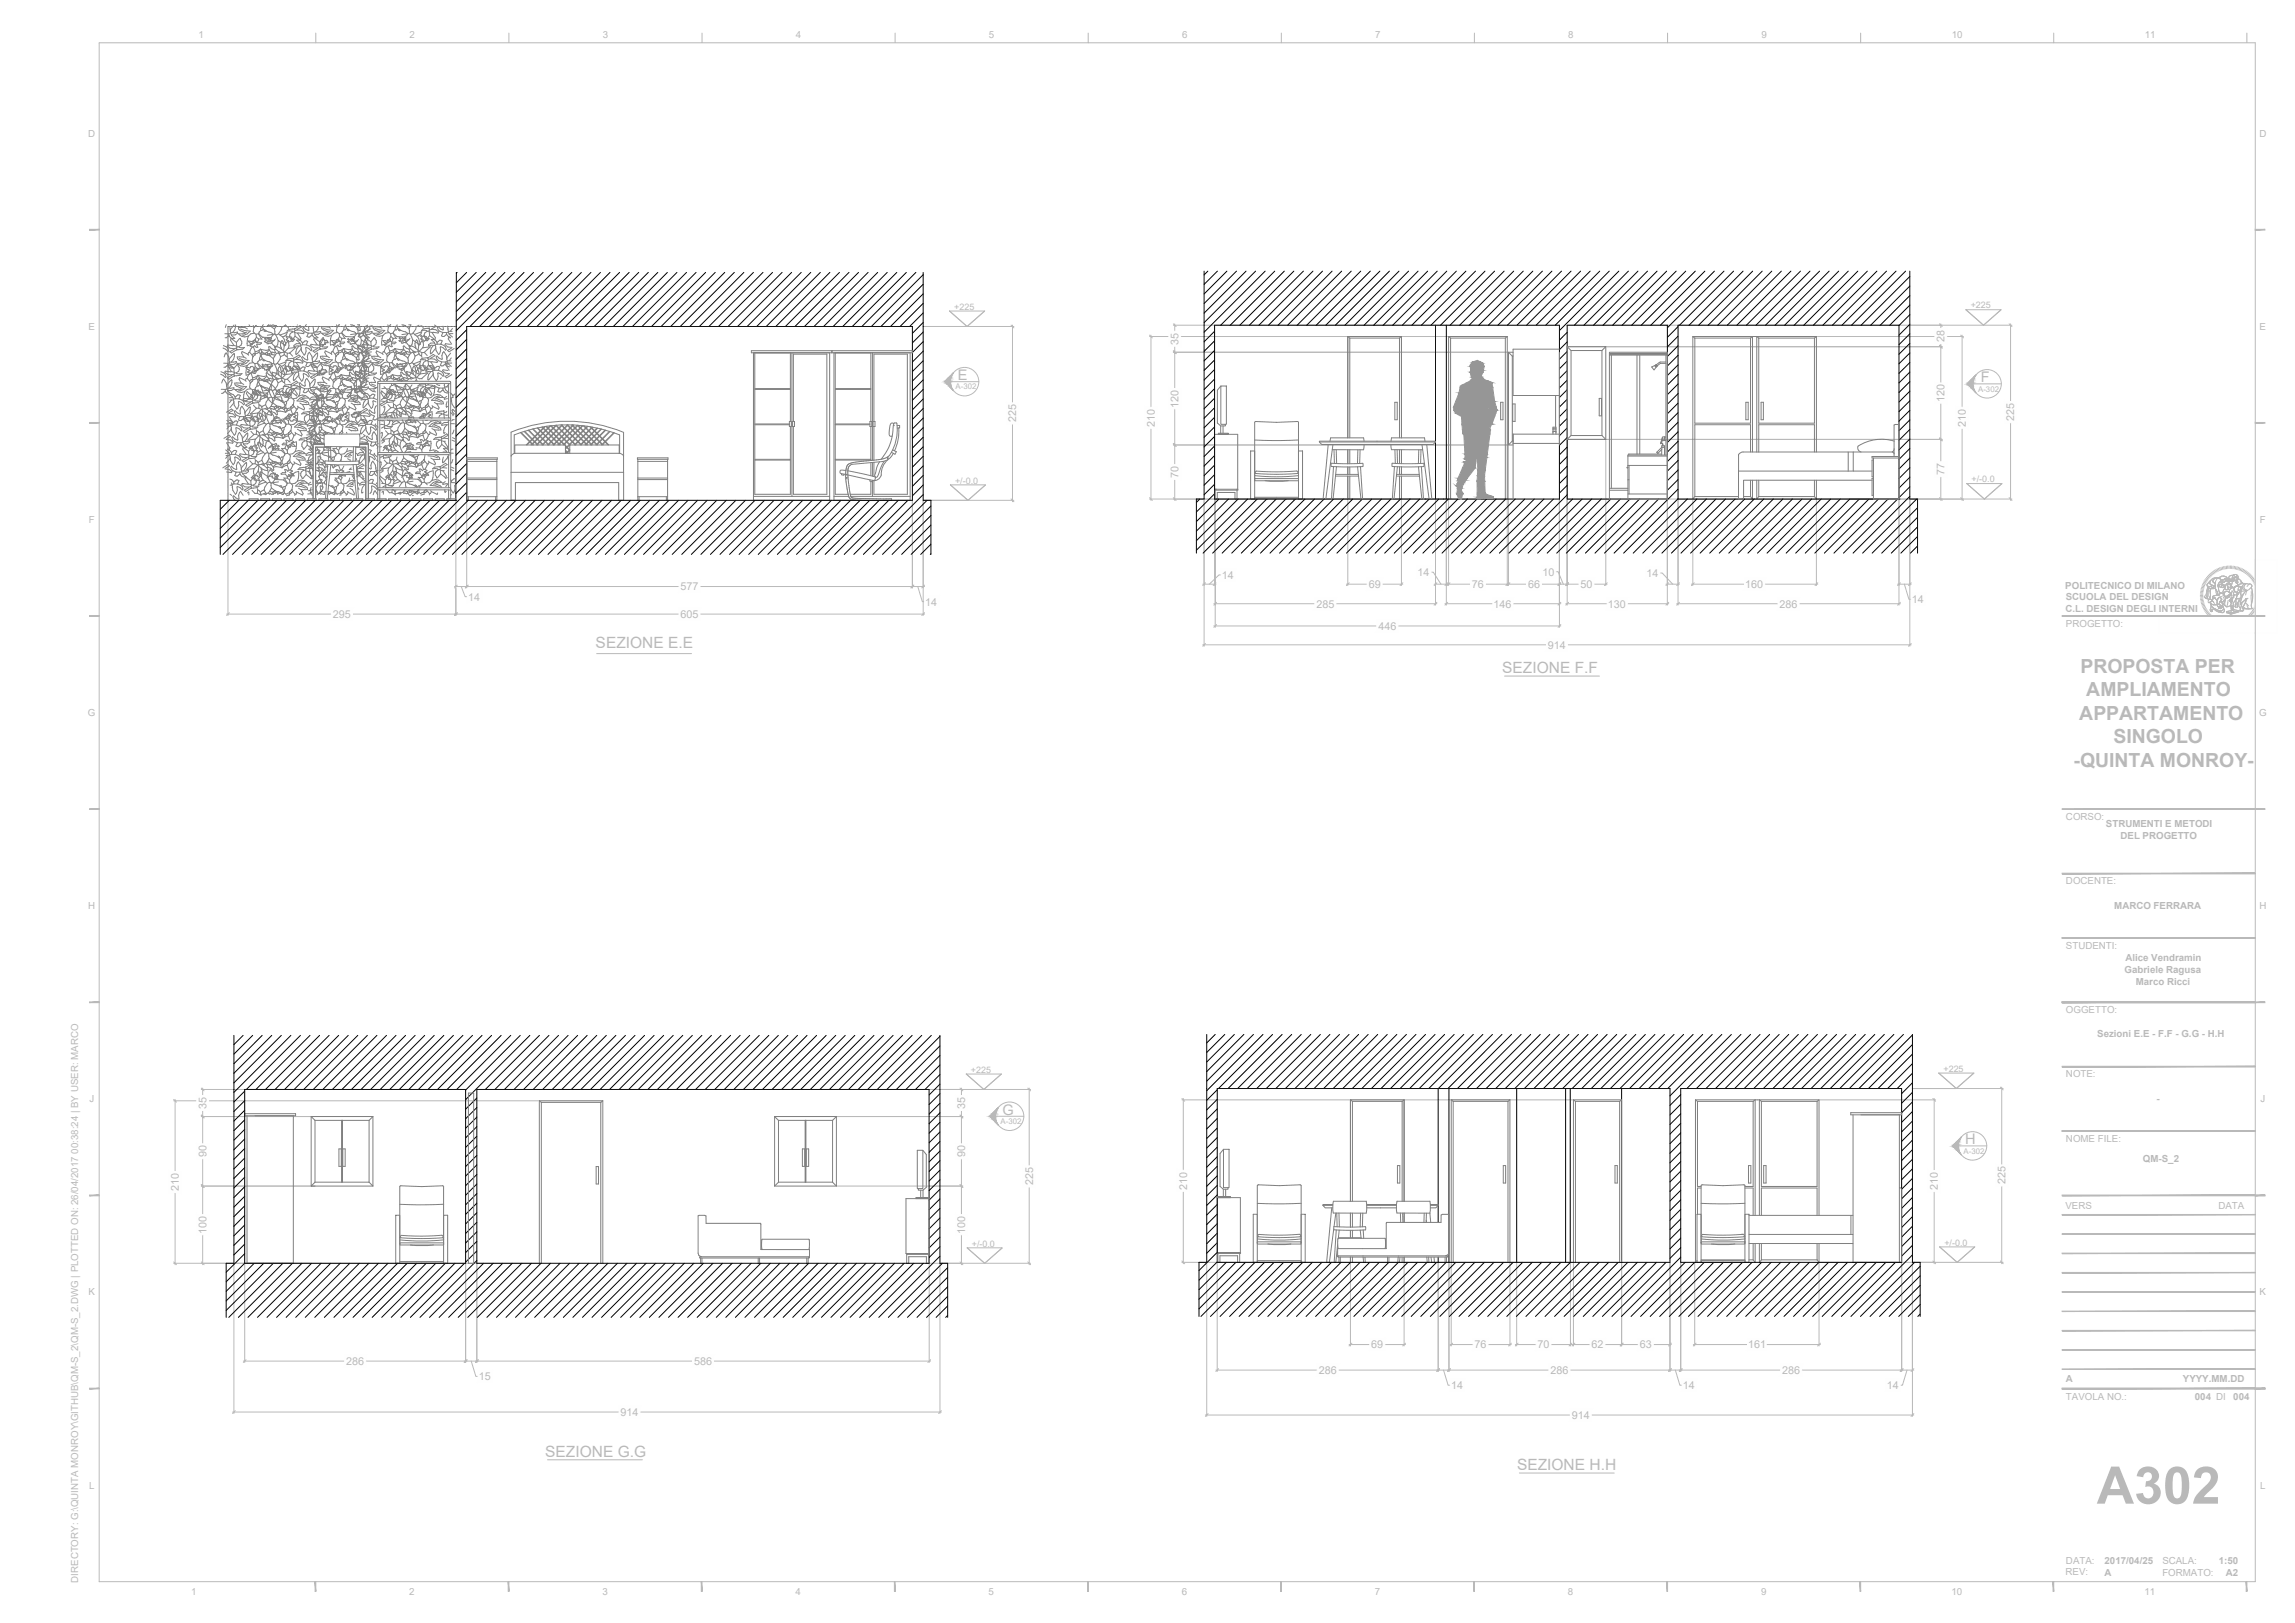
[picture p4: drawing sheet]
<svg xmlns="http://www.w3.org/2000/svg" width="297mm" height="210mm" viewBox="0 0 297 210" stroke-linecap="round" stroke-linejoin="round" font-family="sans-serif">
<defs><g id="words">
<text font-size="6.7" fill="#b9b9b9" x="271.3" y="194.6">A302</text>
<g font-size="2.5" fill="#b9b9b9">
<text x="269.2" y="87.1">PROPOSTA PER</text>
<text x="269.1" y="93.1">APPARTAMENTO</text>
<text x="270" y="90.1">AMPLIAMENTO</text>
<text x="268.3" y="99.2">-QUINTA MONROY-</text>
<text x="273.5" y="96.1">SINGOLO</text>
</g>
<g font-size="2" fill="#b9b9b9">
<text x="77.1" y="83.9">SEZIONE E.E</text>
<text x="194.4" y="87.1">SEZIONE F.F</text>
<text x="70.6" y="188.5">SEZIONE G.G</text>
<text x="196.3" y="190.2">SEZIONE H.H</text>
</g>
<g font-size="1.9" fill="#b9b9b9">
<text x="123.9" y="49.2">E</text>
<text x="256.3" y="49.4">F</text>
<text x="129.7" y="144.2">G</text>
<text x="254.3" y="148">H</text>
</g>
<g font-size="1.4" fill="#b9b9b9">
<text x="152.5" y="44.6" transform="rotate(-90 152.5 44.6)">35</text>
<text x="251.7" y="44.2" transform="rotate(-90 251.7 44.2)">28</text>
<text x="152.5" y="52.8" transform="rotate(-90 152.5 52.8)">120</text>
<text x="251.7" y="52.1" transform="rotate(-90 251.7 52.1)">120</text>
<text x="131.5" y="54.6" transform="rotate(-90 131.5 54.6)">225</text>
<text x="149.4" y="55.2" transform="rotate(-90 149.4 55.2)">210</text>
<text x="254.4" y="55.2" transform="rotate(-90 254.4 55.2)">210</text>
<text x="260.7" y="54.5" transform="rotate(-90 260.7 54.5)">225</text>
<text x="152.5" y="61.8" transform="rotate(-90 152.5 61.8)">70</text>
<text x="251.7" y="61.5" transform="rotate(-90 251.7 61.5)">77</text>
<text x="60.6" y="77.7">14</text>
<text x="88.1" y="76.4">577</text>
<text x="158.1" y="74.9">14</text>
<text x="177.1" y="76.1">69</text>
<text x="183.5" y="74.5">14</text>
<text x="190.5" y="76.1">76</text>
<text x="197.7" y="76.1">66</text>
<text x="199.6" y="74.5">10</text>
<text x="204.5" y="76.1">50</text>
<text x="213.1" y="74.6">14</text>
<text x="225.9" y="76.1">160</text>
<text x="43.1" y="79.9">295</text>
<text x="88.1" y="79.9">605</text>
<text x="119.7" y="78.4">14</text>
<text x="170.4" y="78.6">285</text>
<text x="178.4" y="81.5">446</text>
<text x="193.3" y="78.6">146</text>
<text x="200.3" y="83.9">914</text>
<text x="208.1" y="78.6">130</text>
<text x="230.3" y="78.6">286</text>
<text x="247.4" y="78">14</text>
<text x="26.7" y="143.5" transform="rotate(-90 26.7 143.5)">35</text>
<text x="124.9" y="143.5" transform="rotate(-90 124.9 143.5)">35</text>
<text x="26.7" y="149.7" transform="rotate(-90 26.7 149.7)">90</text>
<text x="124.9" y="149.7" transform="rotate(-90 124.9 149.7)">90</text>
<text x="23.2" y="154.1" transform="rotate(-90 23.2 154.1)">210</text>
<text x="133.7" y="153.4" transform="rotate(-90 133.7 153.4)">225</text>
<text x="153.6" y="153.9" transform="rotate(-90 153.6 153.9)">210</text>
<text x="250.8" y="154" transform="rotate(-90 250.8 154)">210</text>
<text x="259.5" y="153.2" transform="rotate(-90 259.5 153.2)">225</text>
<text x="26.7" y="159.7" transform="rotate(-90 26.7 159.7)">100</text>
<text x="124.9" y="159.7" transform="rotate(-90 124.9 159.7)">100</text>
<text x="44.8" y="176.6">286</text>
<text x="62" y="178.6">15</text>
<text x="89.8" y="176.6">586</text>
<text x="170.7" y="177.8">286</text>
<text x="177.5" y="174.5">69</text>
<text x="187.8" y="179.7">14</text>
<text x="190.8" y="174.5">76</text>
<text x="199" y="174.5">70</text>
<text x="200.7" y="177.8">286</text>
<text x="206" y="174.5">62</text>
<text x="212.2" y="174.5">63</text>
<text x="217.8" y="179.7">14</text>
<text x="226.2" y="174.5">161</text>
<text x="230.6" y="177.8">286</text>
<text x="244.2" y="179.7">14</text>
<text x="80.3" y="183.2">914</text>
<text x="203.4" y="183.6">914</text>
</g>
<g font-size="1.3" fill="#b9b9b9">
<text x="25.7" y="4.9">1</text>
<text x="53" y="4.9">2</text>
<text x="78" y="4.9">3</text>
<text x="103" y="4.9">4</text>
<text x="128" y="4.9">5</text>
<text x="153" y="4.9">6</text>
<text x="178" y="4.9">7</text>
<text x="203" y="4.9">8</text>
<text x="227.9" y="4.9">9</text>
<text x="252.6" y="4.9">10</text>
<text x="277.6" y="4.9">11</text>
<text x="11.4" y="17.7">D</text>
<text x="292.4" y="17.7">D</text>
<text x="11.5" y="42.7">E</text>
<text x="292.4" y="42.7">E</text>
<text x="11.5" y="67.7">F</text>
<text x="292.5" y="67.7">F</text>
<text x="267.3" y="76.2">POLITECNICO DI MILANO</text>
<text x="267.3" y="77.7">SCUOLA DEL DESIGN</text>
<text x="267.3" y="79.2">C.L. DESIGN DEGLI INTERNI</text>
<text x="267.4" y="81.1">PROGETTO:</text>
<text x="11.4" y="92.7">G</text>
<text x="292.4" y="92.7">G</text>
<text x="267.4" y="106.1">CORSO:</text>
<text x="272.5" y="107">STRUMENTI E METODI</text>
<text x="274.4" y="108.6">DEL PROGETTO</text>
<text x="11.4" y="117.6">H</text>
<text x="267.4" y="114.4">DOCENTE:</text>
<text x="273.6" y="117.6">MARCO FERRARA</text>
<text x="292.4" y="117.6">H</text>
<text x="267.4" y="122.7">STUDENTI:</text>
<text x="275" y="125.9">Gabriele Ragusa</text>
<text x="275" y="124.4">Alice Vendramin</text>
<text x="267.4" y="131.1">OGGETTO:</text>
<text x="276.4" y="127.4">Marco Ricci</text>
<text x="271.4" y="134.2">Sezioni E.E - F.F - G.G - H.H</text>
<text x="11.6" y="142.6">J</text>
<text x="267.4" y="139.4">NOTE:</text>
<text x="279.1" y="142.6">-</text>
<text x="292.5" y="142.6">J</text>
<text x="267.4" y="147.7">NOME FILE:</text>
<text x="277.3" y="150.4">QM-S_2</text>
<text x="267.3" y="156.4">VERS</text>
<text x="287.1" y="156.4">DATA</text>
<text x="11.5" y="167.6">K</text>
<text x="292.4" y="167.6">K</text>
<text x="267.4" y="178.9">A</text>
<text x="282.5" y="178.9">YYYY.MM.DD</text>
<text x="267.4" y="181.1">TAVOLA NO.:</text>
<text x="284" y="181.1">004 DI</text>
<text x="289" y="181.1">004</text>
<text x="11.5" y="192.6">L</text>
<text x="292.5" y="192.6">L</text>
<text x="267.3" y="203.8">REV:</text>
<text x="267.4" y="202.4">DATA:</text>
<text x="272.4" y="203.9">A</text>
<text x="272.4" y="202.3">2017/04/25</text>
<text x="279.8" y="202.4">SCALA:</text>
<text x="279.8" y="203.9">FORMATO:</text>
<text x="287.1" y="202.3">1:50</text>
<text x="288" y="203.9">A2</text>
<text x="10.1" y="204.8" transform="rotate(-90 10.1 204.8)">DIRECTORY: G:\QUINTA MONROY\GITHUB\QM-S_2\QM-S_2.DWG | PLOTTED ON: 26/04/2017 00:38:24 | BY USER: MARCO</text>
<text x="24.7" y="206.4">1</text>
<text x="53" y="206.4">2</text>
<text x="78" y="206.4">3</text>
<text x="103" y="206.4">4</text>
<text x="127.9" y="206.4">5</text>
<text x="152.9" y="206.4">6</text>
<text x="177.9" y="206.4">7</text>
<text x="202.9" y="206.4">8</text>
<text x="227.9" y="206.4">9</text>
<text x="252.5" y="206.4">10</text>
<text x="277.5" y="206.4">11</text>
</g>
<g font-size="1.2" fill="#b9b9b9">
<text x="123.5" y="40.1">+225</text>
<text x="255" y="39.9">+225</text>
<text x="123.6" y="62.6">+/-0.0</text>
<text x="255.1" y="62.4">+/-0.0</text>
<text x="125.7" y="138.8">+225</text>
<text x="251.5" y="138.7">+225</text>
<text x="125.8" y="161.3">+/-0.0</text>
<text x="251.6" y="161.2">+/-0.0</text>
</g>
<g font-size="1" fill="#b9b9b9">
<text x="123.7" y="50.4">A-302</text>
<text x="256" y="50.7">A-302</text>
<text x="129.5" y="145.4">A-302</text>
<text x="254.1" y="149.3">A-302</text>
</g>
</g></defs>
<g fill="none" stroke="#b9b9b9" stroke-width=".13">
<path d="M12.8 5.5h279.1v199.2h-279.1zM40.9 4.3v1.2M65.9 4.3v1.2M90.8 4.3v1.2M115.8 4.3v1.2M140.8 4.3v1.2M165.8 4.3v1.2M190.8 4.3v1.2M215.8 4.3v1.2M240.8 4.3v1.2M265.8 4.3v1.2M290.8 4.3v1.2"/>
<path d="M119.5 42.2h11.7M122.9 40.2h4.5l-2.2 2zM123 49.4h3.7M123.4 48.2l-1.1 1.2 1.1 1.1M130.8 42.1l.4 .3M131 42.1v10.1M131 54.8v10.1M148.8 43.5h38.5M148.8 43.4l.3 .3M148.9 43.4v9.4M148.9 55.3v9.5M151.8 45.6h43.3"/>
<path d="M151.8 57.6h43.3M151.8 45.4l.4 .4M151.8 57.4l.4 .4M151.8 42.1h43.3M151.8 41.9l.4 .4M152 41.9v1M152 44.7v5.6M152 52.8v7.4M195.2 57.7v18.1M201.8 57.7v23.5M202.8 57v21.3M202.9 44.9h48.4"/>
<path d="M202.9 56.9h48.4M202.9 42.1h57.5M207.8 57v18.8M235.2 43.5h18.9M251 44.7l.3 .3M251 56.7l.3 .3M251 41.9l.3 .4M251.2 41.9v.7M251.2 44.4v5.2M251.2 52.1v7.7M253.7 43.4l.4 .3M253.9 43.4v9.4"/>
<path d="M253.9 55.3v9.5M254.4 40.1h4.6l-2.3 2zM255.3 49.7h3.7M255.7 48.5l-1.1 1.2 1.1 1.1M260 41.9l.4 .4M260.2 41.9v10.1M260.2 54.6v10.2M29.3 79.5h13.6M29.5 64.9v14.7M29.7 79.3l-.4 .3M45.5 79.5h42.4M58.8 75.9h29.1"/>
<path d="M59 64.9v14.7M59.2 75.7l-.4 .4M59.2 79.3l-.4 .3M59.7 75.9l.5 1.3h.4M60.4 64.9v11.2M60.6 75.7l-.4 .4M90.5 75.9h29.2M90.5 79.5h29.2M118.1 64.9v11.2M118.3 75.7l-.4 .4M118.8 75.9l.6 1.9h.3M119.5 64.7h11.7"/>
<path d="M119.5 64.9v14.7M119.7 75.7l-.4 .4M119.7 79.3l-.4 .3M123 62.7h4.5l-2.2 2zM130.8 64.6l.4 .3M148.8 64.6h46.3M148.8 64.4l.3 .4M151.8 64.4l.4 .4M152 62v2.8M155.6 75.6h1.8M155.8 64.7v18.9M156 75.4l-.4 .4"/>
<path d="M157.1 78.1h13.1M157.2 64.7v11.1M157.3 64.7v16.5M157.4 75.4l-.4 .4M157.4 77.9l-.3 .4M158.1 74.4h-.4l-1.2 1.2M172.8 78.1h13.2M174.2 75.6h2.8M174.4 64.7v11.1M174.6 75.4l-.4 .4M178.8 75.6h2.7M181.4 64.7v11.1"/>
<path d="M181.5 75.4l-.3 .4M185.1 74h.4l1 1.6M185.6 75.6h4.8M185.8 64.7v13.6M186 75.4l-.4 .4M186 77.9l-.4 .4M187 78.1h6.3M187.2 64.7v13.6M187.4 75.4l-.4 .4M187.4 77.9l-.4 .4M187.5 64.7v11.1M187.6 75.4l-.3 .4"/>
<path d="M192.2 75.6h5.4M195.1 64.7v11.1M195.2 75.4l-.3 .4M195.4 75.4l-.4 .4M195.7 78.1h6.3M199.4 75.6h5M201.3 74h.3l.7 1.6M202 75.4l-.4 .4M202 77.9l-.4 .4M202.6 78.1h5.5M202.9 64.6h57.5M203 75.4l-.4 .4"/>
<path d="M203 77.9l-.4 .4M206.2 75.6h1.8M208 75.4l-.4 .4M210.5 78.1h5.5M214.7 74.1h.4l1.4 1.5M215.6 75.6h1.7M215.8 64.7v13.6M216 75.4l-.4 .4M216 77.9l-.4 .4M217 78.1h13.2M217.2 64.7v13.6M217.3 75.4l-.3 .4"/>
<path d="M217.3 77.9l-.3 .4M218.9 75.6h6.9M219.1 64.7v11.1M219.2 75.4l-.3 .4M228.3 75.6h6.9M232.7 78.1h13.2M235.1 64.7v11.1M235.2 75.4l-.3 .4M245.6 75.6h1.7M245.8 64.7v13.6M245.9 75.4l-.3 .4M245.9 77.9l-.3 .4"/>
<path d="M246.4 75.6l.6 1.9h.4M247.2 64.7v18.9M247.3 75.4l-.3 .4M251 64.4l.3 .4M251.2 61.6v3.2M253.7 64.4l.4 .4M254.5 62.6h4.6l-2.3 2zM260 64.4l.4 .4M284.7 77h.4M284.7 76.9h.4M284.8 76.7h.3M284.8 76.5l.3 .1"/>
<path d="M284.8 76.3l.3 .1M284.8 76.2h.4M284.9 76l.3 .1M284.9 75.8l.4 .1M285 75.6l.3 .2M285.1 75.5l.3 .1M285.1 77.2h-.4M285.1 77.4h-.3M285.1 77.5l-.3 .1M285.1 77.7h-.3M285.2 75.3l.3 .2M285.2 77.8l-.4 .1"/>
<path d="M285.2 78l-.3 .1M285.2 75.2l.3 .1M285.3 78.2l-.4 .1M285.3 78.3l-.3 .1M285.3 75l.3 .2M285.4 78.5l-.3 .1M285.4 77.4l.2 .1M285.4 77.4h.1M285.4 74.9l.3 .2M285.4 78.6l-.3 .2M285.5 78.8l-.3 .1M285.5 74.7l.3 .2"/>
<path d="M285.6 78.9l-.3 .2M285.7 74.6l.2 .2M285.7 75.9v.2M285.7 75.9h.1M285.7 79l-.3 .2M285.7 76.1l-.1 .2-.1 .6-.2 .3 .1 .2M285.7 76.1h.1M285.8 74.4l.2 .3M285.8 77.5l.2 .1M285.8 76.1h.1M285.8 76.1l-.2 .3v.7l-.2 .3M285.8 79.2l-.3 .2"/>
<path d="M285.9 74.3l.2 .3M285.9 79.3l-.3 .2M285.9 76.1l-.1 .3-.1 .7-.1 .3 .2 .1M285.9 76.1l.2 .1M285.9 76.1h.1M286 77.6h.1M286 77.6a.2 .2 0 0 0-.3 .2 .2 .2 0 0 0 .3 .1M286 75.2l-.4 .4 .1 .3M286 77.4v.1h-.2M286 75.2h.1M286 77.4l.1 .2M286 79.4l-.2 .2"/>
<path d="M286 75.2v.3l.1 .1M286 77.9l.1 .2M286 77.9h.1M286 77.2v.2M286 74.2l.2 .2M286.1 77.6h.1M286.1 77l-.1 .5M286.1 77l-.1 .2M286.1 75.6l.1 .1M286.1 78.1l.1 .3M286.1 78.1l.3 .2 .5-.1M286.1 78.1h.1"/>
<path d="M286.1 79.5l-.2 .3M286.1 76.2l-.1 .3 .1 .5M286.1 76.2h.1M286.1 77.6l.2 .1M286.2 75l-.2 .2M286.2 74.1l.2 .2M286.2 78.4l-.1 .1a.46 .46 0 0 0 0 .6h.1M286.2 78.4h.1M286.2 78.4l.4 .4M286.2 79.6l-.2 .3M286.2 75.7l.4 .1M286.3 79.1h-.1"/>
<path d="M286.3 79.1h.1M286.3 77.7h.1M286.3 77.7v.1M286.3 79v.1M286.3 74l.2 .2M286.3 77.8l-.3 .1M286.3 77.8l.3 .3M286.3 77.8h.1M286.4 79.7l-.3 .3M286.4 73.9l.2 .3M286.4 77.4l-.1 .3M286.5 79.8l-.2 .3"/>
<path d="M286.5 77.3l.1 .1M286.6 77.4l.3 .3M286.6 77.4h.1M286.6 77.4h-.2M286.6 73.8l.2 .3M286.6 79.9l-.2 .3M286.6 75.8h.1M286.6 75.8l-.1 .1a.28 .28 0 0 1-.4 0h-.4M286.6 78.8l.6 .2M286.7 75.8v.3M286.7 75.4v.4M286.7 76.1l-.6 .1"/>
<path d="M286.7 76.1h.1M286.7 76.1l.3 .6v.3M286.8 73.7l.1 .3M286.8 76.3l.1 .7M286.9 74.9l-.2 .5M286.9 73.6l.2 .3M286.9 78.2l.1 .2M286.9 78.2h.1M286.9 77.7h.1M286.9 77.7v.5M287 77h-.2a.3 .3 0 0 0-.3 .1 .3 .3 0 0 0-.1 .3M287 77h.1"/>
<path d="M287 75.8l.1 .1a.72 .72 0 0 0 .3 .8l.1 .1M287 75.8h.1M287 74.8h-.5l-.3 .2M287 74.8h.1M287 78.4l.1 .2M287 74.8a.5 .5 0 0 0-.6 .5l.3 .1M287 74.8h.2M287.1 73.5l.1 .3M287.1 78.6v.1M287.1 78.6h.1M287.1 75.7h.1M287.1 75.7l-.1 .1"/>
<path d="M287.1 75.7v.1M287.1 75.8l.2 .2h.2M287.2 77.3h.1a.22 .22 0 0 1 .2 .2 .22 .22 0 0 1-.1 .2l-.1 .1M287.2 77.3l-.3 .4M287.2 74.8l.1 .2M287.2 74.8h.1M287.2 76.8v.2h-.2M287.2 76.8h.1M287.2 78.6l-.1 .1M287.2 78.6h.1M287.2 73.5l.2 .3M287.2 79l.3 .2"/>
<path d="M287.2 74.7v.1M287.2 79h.1M287.3 74.7h.1M287.3 74.7l-.1 .1M287.3 78.5l.1 .2v-.1M287.3 78.5v.3l-.1-.2M287.3 78.5h.1M287.3 74.7h-.1M287.3 75.3l-.2 .2-.1 .3M287.3 77.8l-.1 .4 .4 .4-.2-.1M287.3 77.8h.1M287.3 77.8l.2 .1"/>
<path d="M287.3 75l.1 .2M287.3 75h.1M287.4 75l.1 .1M287.4 78.5v.1M287.4 75.2l-.1 .1M287.4 73.4l.1 .3M287.5 74.6l-.2 .1M287.5 76.8h-.3M287.5 76.8h.1M287.5 76.8l.3 .1M287.5 75.7v.2v.1M287.5 77.9h.1"/>
<path d="M287.5 77.9l.3 .8M287.5 75.6l-.4 .1M287.5 75.6h.1M287.5 75.6l.2 .1M287.5 76h.1M287.6 75.4h.1M287.6 75.5l-.1 .1M287.6 75.4l-.2 .1M287.6 75.4v.1M287.6 77.2l-.4 .1M287.6 73.4l.1 .3M287.6 75.7h.1"/>
<path d="M287.6 75.7h-.1M287.6 75.3h.3M287.6 75.3v.1M287.6 75.3h-.3M287.6 75.3h.1M287.7 75.7h.1M287.7 77l.3 .3M287.7 75.1h-.2M287.7 75.7h.2M287.7 75.7l-.1 .1M287.7 77.3l.1 .2v.2M287.7 78.2l.5 .3"/>
<path d="M287.7 74.5l-.2 .1M287.7 74.5l.3 .1M287.8 76.9h.1M287.8 76.9l.1 .2M287.8 78.7l-.2 .3h-.4M287.8 78.7a.32 .32 0 0 1 0 .5 .32 .32 0 0 1-.5 0l-.6-.3a.22 .22 0 0 0-.3-.1 .22 .22 0 0 0-.2 .2h.1M287.8 76.9l.2 .3M287.8 73.3v.3M287.8 78.2l.4 .3M287.8 75l-.1 .1M287.8 77.7h.1M287.8 77.7l-.3 .2"/>
<path d="M287.9 75.2v.1M287.9 75.3h.1M287.9 75.8h-.1a.17 .17 0 0 1 0 .2 .17 .17 0 0 1-.3 0M287.9 75l.1 .1M287.9 76.2l-.2 .4v.2l.1 .1M287.9 76.2l.1 .1M287.9 76.2l-.2 .2v.4M287.9 77.9l-.3 .4M287.9 77.9h.1M287.9 77.9l-.2 .3M287.9 77.9v.4M287.9 73.3l.1 .3"/>
<path d="M287.9 74.8l-.1 .2M287.9 74.8h.1M287.9 74.8l.1 .1M287.9 75.7v.1M287.9 75.1h.1M287.9 77.1l.1 .1M288 74.8v.1M288 75.2h-.1M288 75.2h.1M288 77.2v.1M288 77.2h.1M288 77.2l.2 .1h.1"/>
<path d="M288 74.9h.1M288 77.2v.2M288 77.6l-.1 .3M288 77.3l.3 .1M288 75.9l-.1 .3M288 74.6l.2 .1M288 77.3v.1M288 77.3l-.1 .6M288 76.3h.3M288 77.4h.1M288 77.4v.2l-.2 .1M288 77.2l.3 .2"/>
<path d="M288.1 73.3v.3M288.1 74.9h.1M288.1 75l-.1 .2M288.1 75.1v.1l.4 .1M288.2 79.1h.1M288.2 78.5h.1M288.2 79.1v.2l.5 .2M288.2 79.1l.5 .2M288.2 74.7v.2M288.2 74.9h-.1M288.2 77.1l-.2 .1M288.3 75l-.2 .1"/>
<path d="M288.3 73.2v.4M288.3 75h.1M288.3 75.5l-.2 .1-.1 .3M288.3 77.1l-.4 .1 .1-.1M288.3 77.1h-.1M288.3 75l.1 .1M288.3 75.9l.3 .1M288.3 77.3h.1M288.3 77.7l-.1 .8M288.3 77.3v.1M288.3 76.5h-.2l-.2 .1a.23 .23 0 0 0-.1 .4l.2 .1M288.3 76.5l.2 .1"/>
<path d="M288.3 74.9v.1M288.3 76v.1M288.3 76.5a.44 .44 0 0 0-.5 .4M288.3 76v.3M288.3 76.1v.2M288.4 75.4l-.1 .1M288.4 75.4l.2 .1 .1 .2M288.4 77.1h.1M288.4 75.5l.1-.1 .3 .3M288.4 77.2v.1M288.4 77.3h-.1M288.4 75.6h.1"/>
<path d="M288.4 75.1h.1M288.4 74.8l.3 .2v.1M288.4 74.8l-.1 .1M288.4 74.8h.1M288.4 75.6v.1M288.5 73.2v.4M288.5 77l-.2 .1M288.5 77h.1M288.5 76.6l.1 .1M288.5 76.6l.2 .3M288.5 76.6h.1M288.5 76.6l-.5-.1-.2 .4"/>
<path d="M288.5 75.1h.1M288.5 75.1v-.1l.1 .2M288.5 76.3v.3M288.5 77l-.1 .3M288.6 75.5l.1 .2h-.1M288.6 76.7l.1 .2M288.6 75.6a.22 .22 0 0 0-.3-.1 .22 .22 0 0 0 0 .4v.1M288.6 75.6h.1M288.6 75.2l-.1 .1M288.6 75.2h.1M288.6 75.6l.1 .1M288.6 76l.1 .1"/>
<path d="M288.6 73.2v.4M288.6 77h-.1M288.7 75.7h.1M288.7 76.1l-.1 .2h-.3M288.7 75.8h-.1M288.7 76.1l-.2 .2h-.5l-.1-.1M288.7 75.7v.1M288.7 76.1l-.2 .2h-.2M288.7 76.1h.1M288.7 76.1l.1 .1M288.7 78.4l-.5 .1M288.7 76.9l-.1 .1"/>
<path d="M288.7 78.4h.1M288.7 76.9l-.1 .1h-.1M288.7 78.4l.1 .3M288.7 75.8v.1M288.7 75.9v.2M288.7 75.9l-.1 .1M288.7 75.8l-.1 .2M288.7 79.4h.1M288.7 79.3v.2M288.7 79h.1M288.7 79l-.5 .1M288.7 75.7l.1 .2"/>
<path d="M288.7 75.1h.1a.45 .45 0 0 1-.1 .6M288.7 75.1h.1M288.7 75.1l-.1 .1M288.7 77.8h.1M288.8 77.8l-.1 .1M288.8 75.7v.2M288.8 77.4h.1M288.8 77.4l-.1 .3h-.2l.1 .1h.1M288.8 77.7v.1M288.8 78.7h.1M288.8 79h-.1M288.8 78.7l-.1 .3"/>
<path d="M288.8 79l-.1 .2v-.2M288.8 74.9v.2M288.8 77.9h-.1M288.8 76.1v.1M288.8 75.9v.2M288.8 75.9l.3 .1M288.8 76.1h-.1M288.8 73.2v.4M288.8 75.9h.1M288.8 77.8l-.1 .6M288.8 77.8v.1M288.8 77.6v.1l-.1-.1"/>
<path d="M288.8 76.4v.7M288.8 76l.3 .1M288.9 78.7l-.1 .3M288.9 77l-.2 .2v.2M289 77.3h.1M289 77.3l-.2 .1M289 77.3l-.2 .5M289 76.5l-.2 .4M289 78.5h-.1l-.1 .2M289 78.5v.5l-.1-.3M289 78.5h.1M289 78.5l.1 .6-.2-.4"/>
<path d="M289 73.2v.4M289 74.5l-.1 .3v.4h.1v-.2M289 74.5h.1M289 74.5l.4-.1h.2v.3M289 74.5h-.2a.31 .31 0 0 0-.4 .3M289 75h.1M289 75l.2 .1h.2M289.1 74.8l-.1 .2M289.1 76.3h.1M289.1 76.3l.1 .2M289.1 76v.3M289.1 74.7v.1"/>
<path d="M289.1 74.8l.1 .1M289.1 77l-.1 .3M289.1 77h.1M289.1 78.9l-.3 .1M289.1 78.9l.6 .1M289.2 73.3l-.1 .3M289.2 76.5a.32 .32 0 0 0-.1 .5M289.2 75.1h.1M289.2 74.9h.1M289.2 76.5h.1M289.2 76.5l.3 .2 .3-.1M289.2 74.7h-.1"/>
<path d="M289.2 75h.1M289.3 78.3l-.1 .2M289.3 73.3v.3M289.4 77.6h.1M289.4 74.9l.1 .1M289.4 77.6v.3M289.4 77.9l-.1 .4M289.4 77.5l-.2 .2a.64 .64 0 0 0-.2 .7v.1M289.4 77.5v.4M289.4 77.5h.1M289.4 75.8l-.3 .2M289.4 77.5v.1"/>
<path d="M289.4 74.9v.1M289.4 75.1v.3M289.4 75.1h.1M289.4 75.4h.1M289.4 74.6l.1 .3-.1 .2M289.4 74.6l-.2 .1M289.4 75.3v.1M289.5 75.3l-.1 .1M289.5 75.3h-.1M289.5 75.3h.1M289.5 75.3l.2 .4M289.5 77h-.4"/>
<path d="M289.5 76.6h.1M289.5 73.3l-.1 .4M289.5 75.8h.1M289.5 75.8h-.1M289.5 76.9v.1M289.5 76.9l.1 .1M289.6 77l-.2 .5M289.6 76.5l-.2 .1M289.6 75.8h.1M289.6 75.8l.2 .1a.32 .32 0 0 1 .4 .2 .32 .32 0 0 1-.2 .4 .44 .44 0 0 1-.8 0l-.1-.3M289.6 75.8l-.5 .2v.2M289.6 74.8l-.1 .5"/>
<path d="M289.6 74.8h.1M289.6 74.8l.3 .2 .2 .3M289.6 76.7h.1M289.6 74.7v.1M289.7 75.8h.1M289.7 75.8l.4 .2M289.7 75.8l.2 .2 .1 .2-.1 .1a.12 .12 0 0 1-.2 .1 .12 .12 0 0 1 0-.2v-.1a.22 .22 0 0 0-.1-.3 .22 .22 0 0 0-.3 .2l-.2 .3M289.7 75.7l-.2 .1M289.7 75.7h.1M289.7 73.4l-.1 .3M289.7 79v.2l-1 .3M289.7 79l-1 .3"/>
<path d="M289.7 75.6v.1M289.8 77.4h.1M289.8 77.4l-.4 .1M289.8 77.4l-.1 .3-.2 .4 .1 .4-.3 .1-.1-.1M289.8 76.6h.1M289.8 76.6l-.3 .3M289.8 76.6l.1-.1h.1v.4M289.9 73.4l-.1 .4M289.9 76.4l-.1 .2M289.9 75.9h.2v.2M289.9 79v.1M289.9 75.3l.2 .1"/>
<path d="M289.9 78.8v.3M289.9 79.1h.3M290 77.4h-.2M290 77.4l-.1 .2a.94 .94 0 0 0-.1 1l.1 .1M290 78.1l-.1 .1 .2 .1M290 77.4h.1M290 78.6l-.1 .2M290 76.9v.5M290 73.5l-.1 .3M290.1 78.4l-.1 .2M290.1 75.3v.1M290.1 75.4h.1"/>
<path d="M290.1 75.4l.1 .1-.5 .1M290.1 75.4l.1 .1M290.1 78l-.1 .1M290.1 78h.1M290.1 78v.4M290.1 76h.1M290.1 76.1l.5 .3M290.1 76.1l-.3 .5M290.2 76.9v.2M290.2 73.6l-.2 .3M290.3 78.7v.2M290.3 78.7l1.2 .1"/>
<path d="M290.3 78.7h.1M290.3 78.9l-.1 .2M290.4 73.7l-.2 .3M290.4 76.5h-.5M290.4 78.6l.3 .2M290.5 80l.1 .3M290.5 75.5l-.8 .1M290.5 75.5h.1M290.5 75.5l-.4 .5M290.5 73.8l-.2 .2M290.5 75.5h-.4l-.4 .2M290.6 79.9l.2 .3"/>
<path d="M290.6 78l.4 .4M290.6 76.4a3.3 3.3 0 0 0-.7 1.8l.1-.1M290.6 76.4h.1M290.6 75.5a.46 .46 0 0 0-.2 .5 .46 .46 0 0 0 .5 .4M290.6 75.5l.4 .1a.25 .25 0 0 1 .3 0 .25 .25 0 0 1 0 .4M290.6 75.5h-.1M290.6 75.5l.3 .1a.3 .3 0 0 1 .4 0 .3 .3 0 0 1 0 .5l-.4 .3M290.7 73.8l-.2 .3M290.7 77.5h.1M290.7 77.5l-.6 .5M290.7 77.5l-.1 .5-.3 .5v.2M290.7 79.8l.2 .3"/>
<path d="M290.7 76.5l-.1 .5M290.8 78.2l.1 .4 .2 .2M290.8 73.9l-.2 .3M290.8 79.7l.3 .3M290.9 76.4h-.3M290.9 76.4h.1M290.9 77.4l-.2 .1M290.9 75.7l-.1 .2M291 74.1l-.3 .2M291 79.6l.2 .2M291.1 74.2l-.2 .2M291.1 79.5l.2 .2"/>
<path d="M291.2 79.4l.2 .2M291.2 74.3l-.2 .2M291.3 79.2l.3 .2M291.3 76.5l.1 1.7M291.3 76l.2 .5a4.1 4.1 0 0 1-.2 1.9l.2 .4M291.3 74.4l-.2 .2M291.4 76a3.7 3.7 0 0 1 0 2.2M291.4 78.2v.4l.1 .2M291.4 79.1l.3 .2M291.5 74.5l-.3 .3M291.5 79l.3 .2M291.6 74.7l-.3 .2"/>
<path d="M291.6 78.8l.3 .2M291.7 78.7l.3 .1M291.7 74.8l-.3 .2M291.7 78.5l.3 .2M291.8 75l-.3 .2M291.8 78.4l.3 .1M291.9 78.2l.3 .2M291.9 75.1l-.3 .2M291.9 78.1l.3 .1M291.9 77.9l.4 .1M292 75.3l-.3 .1M292 77.8h.3"/>
<path d="M292 77.6l.3 .1M292 77.5h.4M292 75.4l-.3 .2M292.1 77.3h.3M292.1 77.2h.3M292.1 75.6l-.3 .1M292.2 75.8l-.3 .1M292.2 75.9l-.3 .1M292.3 76.1l-.3 .1M292.3 76.3l-.3 .1M292.4 76.5h-.4M292.4 76.6l-.4 .1"/>
<path d="M292.4 76.8h-.3M292.4 77h-.3M77.2 84.6h12.3M155.6 83.4h44.6M156 83.3l-.4 .3M157.1 81h21.1M157.4 80.8l-.3 .4M180.8 81h21.2M194.7 87.5h12.3M202 80.8l-.4 .4M202.8 83.4h44.5M247.3 83.3l-.3 .3"/>
<path d="M286.8 80l-.2 .3M286.9 80.1l-.2 .3M287 80.2l-.1 .3M287.2 80.3l-.2 .3M287.3 80.3l-.1 .3M287.5 80.4l-.1 .3M287.6 80.4v.3M287.8 80.5l-.1 .3M288 80.5l-.1 .3M288.1 80.5v.3M288.3 80.5v.4M288.4 80.5v.4"/>
<path d="M288.6 80.5v.4M288.8 80.5v.4M288.9 80.5l.1 .4M289.1 80.5v.3M289.3 80.5v.3M289.4 80.4l.1 .4M289.6 80.4l.1 .3M289.7 80.3l.1 .4M289.9 80.3l.1 .3M290 80.2l.2 .3M290.2 80.2l.1 .3M290.3 80.1l.2 .3"/>
<path d="M125 139h4.6l-2.3 2zM250.9 138.8h4.5l-2.2 2zM22.5 142.4h47.2M22.5 142.3l.3 .3M22.7 142.3v9.4M22.7 154.2v9.4M26 141h14.1M26 153.5h14.1M26 144.5h14.1M26 144.3l.4 .3M26 153.3l.4 .3M26 140.8l.4 .3"/>
<path d="M26.2 140.8v1M26.2 143.6v4.5M26.2 149.9v7.3M26.2 159.7v3.9M108.4 153.5h16.2M108.4 144.5h16.2M120.4 141h13M124.2 153.3l.4 .3M124.2 144.3l.4 .3M124.2 140.8l.4 .3M124.4 140.8v1M124.4 143.6v4.5"/>
<path d="M124.4 149.9v7.3M124.4 159.7v3.9M128.8 144.4h3.7M129.2 143.3l-1.1 1.1 1.1 1.2M133 140.8l.4 .3M133.2 140.8v10.1M133.2 153.5v10.1M153 142.3h50.5M153 142.1l.3 .4M153.1 142.1v9.4M153.1 154.1v9.4M235.5 142.3h15"/>
<path d="M247.5 140.8h11.7M250.1 142.1l.4 .4M250.3 142.1v9.4M250.3 154.1v9.4M253.4 148.3h3.7M253.8 147.1l-1.1 1.2 1.1 1.1M258.9 140.7l.3 .3M259 140.7v10.1M259 153.4v10.1M22.5 163.5h47.2M22.5 163.3l.3 .3M26 163.3l.4 .3"/>
<path d="M30.3 163.6v19.3M31.5 176.1h13.2M31.7 163.6v12.7M31.8 175.9l-.3 .4M47.3 176.1h42.4M60.3 163.6v12.7M60.4 175.9l-.3 .4M61 176.1l.6 2h.3M61.7 163.6v12.7M61.9 175.9l-.4 .4M92.3 176.1h28.1M120.3 163.6v12.7"/>
<path d="M120.4 163.5h13M120.4 175.9l-.3 .4M121.6 163.6v19.3M124.2 163.3l.4 .3M125.2 161.5h4.5l-2.3 2zM133 163.3l.4 .3M153 163.3h50.5M153 163.2l.3 .3M156.2 163.5v19.8M157.3 177.3h13.2M157.5 163.5v14M157.7 177.1l-.4 .4"/>
<path d="M173.1 177.3h27.4M174.6 174h2.7M174.8 163.5v10.7M174.9 173.8l-.3 .4M179.1 174h2.8M181.7 163.5v10.7M181.9 173.8l-.4 .4M186.1 163.5v14M186.3 177.1l-.4 .4M186.8 177.3l.6 1.9h.4M187.5 163.5v14M187.6 174h3.1"/>
<path d="M187.7 177.1l-.4 .4M187.8 163.5v10.7M188 173.8l-.4 .4M192.5 174h3.1M195.4 163.5v10.7M195.6 173.8l-.4 .4M196.1 174h2.8M196.3 163.5v10.7M196.5 173.8l-.4 .4M200.6 174h5.2M203.1 177.3h27.4M203.2 163.5v10.7"/>
<path d="M203.4 173.8l-.3 .4M203.6 163.5v10.7M203.8 173.8l-.4 .4M207.6 174h4.5M209.9 163.5v10.7M210 173.8l-.3 .4M213.9 174h2.4M216.1 163.5v14M216.3 177.1l-.4 .4M216.3 173.8l-.4 .4M216.8 177.3l.6 1.9h.4M217.5 163.5v14"/>
<path d="M217.7 177.1l-.4 .4M219.1 174h7.1M219.3 163.5v10.7M219.5 173.8l-.4 .4M228.5 174h7.1M233.1 177.3h14.6M235.4 163.5v10.7M235.5 163.3h23.7M235.6 173.8l-.4 .4M246.1 163.5v14M246.3 177.1l-.4 .4M246.8 177.3l-.6 1.9h-.4"/>
<path d="M247.5 163.5v19.8M247.7 177.1l-.4 .4M250.1 163.2l.4 .3M251 161.3h4.6l-2.3 2zM258.9 163.2l.3 .3M30.1 182.7h50.1M30.5 182.5l-.4 .4M70.9 188.9h12.2M82.7 182.7h39.1M121.8 182.5l-.3 .4M156 183.1h47.3M156.3 182.9l-.3 .4"/>
<path d="M196.6 190.6h12.3M205.9 183.1h41.8M247.7 182.9l-.4 .4"/>
<circle cx="124.8" cy="49.4" r="1.84"/>
<circle cx="257.2" cy="49.7" r="1.84"/>
<circle cx="130.7" cy="144.4" r="1.84"/>
<circle cx="255.3" cy="148.3" r="1.84"/>
</g>
<g fill="#fefefe" stroke="#fefefe" stroke-width=".13">
<path d="M158 73.6v1.5l1.9-1.5zM158 75.1l1.9-1.5v1.5z"/>
<path d="M183.4 73.3v1.5l1.8-1.5zM183.4 74.8l1.8-1.5v1.5z"/>
<path d="M199.5 73.2v1.5l1.8-1.5zM199.5 74.7l1.8-1.5v1.5z"/>
<path d="M213 73.4v1.5l1.8-1.5zM213 74.9l1.8-1.5v1.5z"/>
<path d="M247.3 76.8v1.5l1.9-1.5zM247.3 78.3l1.9-1.5v1.5z"/>
<path d="M225.8 74.8v1.5l2.6-1.5zM225.8 76.3l2.6-1.5v1.5z"/>
<path d="M204.3 74.8v1.5l2-1.5zM204.3 76.3l2-1.5v1.5z"/>
<path d="M197.5 74.8v1.5l2-1.5zM197.5 76.3l2-1.5v1.5z"/>
<path d="M190.3 74.8v1.5l1.9-1.5zM190.3 76.3l1.9-1.5v1.5z"/>
<path d="M176.9 74.8v1.5l2-1.5zM176.9 76.3l2-1.5v1.5z"/>
<path d="M170.2 77.4v1.5l2.7-1.5zM170.2 78.9l2.7-1.5v1.5z"/>
<path d="M193.2 77.4v1.5l2.6-1.5zM193.2 78.9l2.6-1.5v1.5z"/>
<path d="M208 77.4v1.5l2.6-1.5zM208 78.9l2.6-1.5v1.5z"/>
<path d="M230.1 77.4v1.5l2.7-1.5zM230.1 78.9l2.7-1.5v1.5z"/>
<path d="M178.2 80.2v1.6l2.7-1.6zM178.2 81.8l2.7-1.6v1.6z"/>
<path d="M200.1 82.7v1.5l2.7-1.5zM200.1 84.2l2.7-1.5v1.5z"/>
<path d="M151.3 50.3v2.6h1.5zM151.3 50.3h1.5v2.6z"/>
<path d="M148.2 52.7v2.7h1.5zM148.2 52.7h1.5v2.7z"/>
<path d="M250.4 49.6v2.6h1.5zM250.4 49.6h1.5v2.6z"/>
<path d="M253.2 52.7v2.7h1.5zM253.2 52.7h1.5v2.7z"/>
<path d="M250.4 42.5v1.9h1.5zM250.4 42.5h1.5v1.9z"/>
<path d="M250.4 59.7v2h1.5zM250.4 59.7h1.5v2z"/>
<path d="M151.3 42.9v1.9h1.5zM151.3 42.9h1.5v1.9z"/>
<path d="M151.3 60.1v1.9h1.5zM151.3 60.1h1.5v1.9z"/>
<path d="M259.4 52v2.7h1.5zM259.4 52h1.5v2.7z"/>
<path d="M60.5 76.5v1.5l1.8-1.5zM60.5 78l1.8-1.5v1.5z"/>
<path d="M119.7 77.1v1.5l1.8-1.5zM119.7 78.6l1.8-1.5v1.5z"/>
<path d="M87.9 75.1v1.6l2.7-1.6zM87.9 76.7l2.7-1.6v1.6z"/>
<path d="M87.9 78.7v1.5l2.7-1.5zM87.9 80.2l2.7-1.5v1.5z"/>
<path d="M42.9 78.7v1.5l2.7-1.5zM42.9 80.2l2.7-1.5v1.5z"/>
<path d="M130.3 52.1v2.8h1.5zM130.3 52.1h1.5v2.8z"/>
<path d="M132.4 150.8v2.8h1.6zM132.4 150.8h1.6v2.8z"/>
<path d="M123.7 148v1.9h1.5zM123.7 148h1.5v1.9z"/>
<path d="M123.7 141.7v2h1.5zM123.7 141.7h1.5v2z"/>
<path d="M123.7 157.2v2.6h1.5zM123.7 157.2h1.5v2.6z"/>
<path d="M80.1 181.9v1.6l2.7-1.6zM80.1 183.5l2.7-1.6v1.6z"/>
<path d="M44.6 175.3v1.6l2.7-1.6zM44.6 176.9l2.7-1.6v1.6z"/>
<path d="M61.9 177.3v1.6l1.8-1.6zM61.9 178.9l1.8-1.6v1.6z"/>
<path d="M89.6 175.3v1.6l2.7-1.6zM89.6 176.9l2.7-1.6v1.6z"/>
<path d="M25.5 148v1.9h1.5zM25.5 148h1.5v1.9z"/>
<path d="M21.9 151.6v2.7h1.5zM21.9 151.6h1.5v2.7z"/>
<path d="M25.5 141.7v2h1.5zM25.5 141.7h1.5v2z"/>
<path d="M25.5 157.2v2.6h1.5zM25.5 157.2h1.5v2.6z"/>
<path d="M203.2 182.3v1.5l2.7-1.5zM203.2 183.8l2.7-1.5v1.5z"/>
<path d="M170.5 176.5v1.5l2.7-1.5zM170.5 178l2.7-1.5v1.5z"/>
<path d="M187.7 178.5v1.5l1.8-1.5zM187.7 180l1.8-1.5v1.5z"/>
<path d="M200.4 176.5v1.5l2.8-1.5zM200.4 178l2.8-1.5v1.5z"/>
<path d="M230.4 176.5v1.5l2.8-1.5zM230.4 178l2.8-1.5v1.5z"/>
<path d="M258.3 150.7v2.8h1.5zM258.3 150.7h1.5v2.8z"/>
<path d="M249.5 151.5v2.7h1.6zM249.5 151.5h1.6v2.7z"/>
<path d="M217.7 178.5v1.5l1.8-1.5zM217.7 180l1.8-1.5v1.5z"/>
<path d="M244.1 178.5v1.5l1.8-1.5zM244.1 180l1.8-1.5v1.5z"/>
<path d="M198.8 173.2v1.5l1.9-1.5zM198.8 174.7l1.9-1.5v1.5z"/>
<path d="M212 173.2v1.5l2-1.5zM212 174.7l2-1.5v1.5z"/>
<path d="M226.1 173.2v1.5l2.5-1.5zM226.1 174.7l2.5-1.5v1.5z"/>
<path d="M205.8 173.2v1.5l1.9-1.5zM205.8 174.7l1.9-1.5v1.5z"/>
<path d="M190.6 173.2v1.5l2-1.5zM190.6 174.7l2-1.5v1.5z"/>
<path d="M177.3 173.2v1.5l1.9-1.5zM177.3 174.7l1.9-1.5v1.5z"/>
<path d="M152.4 151.4v2.7h1.5zM152.4 151.4h1.5v2.7z"/>
</g>
<g fill="#b9b9b9" stroke="#b9b9b9" stroke-width=".13">
<path d="M255.7 48.5l-.1 .2z"/>
<path d="M255.4 50.5l.2 .2z"/>
<path d="M123.4 48.2l-.2 .2z"/>
<path d="M123.1 50.2l.1 .2z"/>
<path d="M129.2 143.3l-.1 .1z"/>
<path d="M128.9 145.3l.2 .1z"/>
<path d="M253.8 147.1l-.1 .2z"/>
<path d="M253.5 149.1l.2 .2z"/>
<path d="M254.5 62.6l2.3 2zM256.8 64.6l2.3-2z"/>
<path d="M254.4 40.1l2.3 2zM256.7 42.1l2.3-2z"/>
<path d="M255.6 48.7l-.2 .1zM255.4 48.8l.2-.1z"/>
<path d="M255.4 48.8h.1l-.2 .2zM255.3 49h.1l.1-.2z"/>
<path d="M255.3 49h.1l-.3 .1zM255.1 49.1h.3v-.1z"/>
<path d="M255.1 49.1h.3l-.5 .2zM254.9 49.3h.4l.1-.2z"/>
<path d="M254.9 49.3h.4l-.5 .2zM254.8 49.5h.5v-.2z"/>
<path d="M254.8 49.5h.5l-.7 .2zM254.6 49.7h.7v-.2z"/>
<path d="M254.6 49.7h.7l-.5 .1zM254.8 49.8h.5v-.1z"/>
<path d="M254.8 49.8h.5l-.4 .2zM254.9 50h.4v-.2z"/>
<path d="M254.9 50h.4l-.2 .2zM255.1 50.2h.3l-.1-.2z"/>
<path d="M255.1 50.2h.3l-.1 .2zM255.4 50.2l-.1 .2h.1z"/>
<path d="M255.3 50.4h.1v.1zM255.4 50.4v.1h.1z"/>
<path d="M255.5 50.5l.1 .2zM255.6 50.7l.1 .1z"/>
<path d="M123 62.7l2.3 2zM125.3 64.7l2.2-2z"/>
<path d="M122.9 40.2l2.3 2zM125.2 42.2l2.2-2z"/>
<path d="M123.2 48.4l-.1 .1zM123.1 48.5l.2-.1z"/>
<path d="M123.1 48.5h.1l-.3 .2zM122.9 48.7h.2l.1-.2z"/>
<path d="M122.9 48.7h.2l-.3 .2zM122.8 48.9h.3v-.2z"/>
<path d="M122.8 48.9h.3l-.5 .1zM122.6 49h.4l.1-.1z"/>
<path d="M122.6 49h.4l-.5 .2zM122.5 49.2h.5v-.2z"/>
<path d="M122.5 49.2h.5l-.7 .2zM122.3 49.4h.7v-.2z"/>
<path d="M122.3 49.4h.7l-.5 .2zM122.5 49.6h.5v-.2z"/>
<path d="M122.5 49.6h.5l-.4 .1zM122.6 49.7h.4v-.1z"/>
<path d="M122.6 49.7h.4l-.2 .2zM122.8 49.9h.3l-.1-.2z"/>
<path d="M122.8 49.9h.3l-.2 .2zM123.1 49.9l-.2 .2h.2z"/>
<path d="M122.9 50.1h.2v.1zM123.1 50.1v.1h.1z"/>
<path d="M123.2 50.2l.1 .2zM123.2 50.4l.2 .1z"/>
<path d="M125.2 161.5l2.2 2zM127.4 163.5l2.3-2z"/>
<path d="M125 139l2.3 2zM127.3 141l2.3-2z"/>
<path d="M129.1 143.4l-.2 .2zM128.9 143.6l.2-.2z"/>
<path d="M128.9 143.6h.1l-.2 .1zM128.8 143.7h.1l.1-.1z"/>
<path d="M128.8 143.7h.1l-.3 .2zM128.6 143.9h.3v-.2z"/>
<path d="M128.6 143.9h.3l-.5 .2zM128.4 144.1h.4l.1-.2z"/>
<path d="M128.4 144.1h.4l-.5 .2zM128.3 144.3h.5v-.2z"/>
<path d="M128.3 144.3h.5l-.7 .1zM128.1 144.4h.7v-.1z"/>
<path d="M128.1 144.4h.7l-.5 .2zM128.3 144.6h.5v-.2z"/>
<path d="M128.3 144.6h.5l-.4 .2zM128.4 144.8h.4v-.2z"/>
<path d="M128.4 144.8h.4l-.2 .2zM128.6 145h.3l-.1-.2z"/>
<path d="M128.6 145h.3l-.1 .1zM128.9 145l-.1 .1h.1z"/>
<path d="M128.8 145.1h.1v.2zM128.9 145.1v.2h.1z"/>
<path d="M129 145.3l.1 .1zM129.1 145.4l.1 .2z"/>
<path d="M251 161.3l2.3 2zM253.3 163.3l2.3-2z"/>
<path d="M250.9 138.8l2.3 2zM253.2 140.8l2.2-2z"/>
<path d="M253.7 147.3l-.2 .1zM253.5 147.4l.2-.1z"/>
<path d="M253.5 147.4h.1l-.2 .2zM253.4 147.6h.2v-.2z"/>
<path d="M253.2 147.7l.2-.1h.2zM253.2 147.7h.3l.1-.1z"/>
<path d="M253.2 147.7h.3l-.4 .2zM253.1 147.9h.4v-.2z"/>
<path d="M253.1 147.9h.4l-.6 .2zM252.9 148.1h.5l.1-.2z"/>
<path d="M252.9 148.1h.5l-.7 .2zM252.7 148.3h.7v-.2z"/>
<path d="M252.7 148.3h.7l-.5 .2zM252.9 148.5h.5v-.2z"/>
<path d="M252.9 148.5h.5l-.3 .1zM253.1 148.6h.4l-.1-.1z"/>
<path d="M253.1 148.6h.4l-.3 .2zM253.2 148.8h.3v-.2z"/>
<path d="M253.2 148.8h.3l-.1 .2zM253.5 148.8l-.1 .2h.2z"/>
<path d="M253.4 149h.2l-.1 .1zM253.6 149l-.1 .1h.1z"/>
<path d="M253.6 149.1l.1 .2zM253.7 149.3l.1 .1z"/>
<path d="M291.9 179.7h1.2v-.1zM291.9 179.6h1.2l-1.2 .1z"/>
<path d="M266.9 179.6v.1l25-.1zM266.9 179.7l25-.1v.1z"/>
<path d="M266.9 179.6v.1l25-.1zM266.9 179.7l25-.1v.1z"/>
<path d="M266.9 177.1h25zM266.9 177.2l25-.1z"/>
<path d="M266.9 174.6h25zM266.9 174.7l25-.1z"/>
<path d="M266.9 172.1h25zM266.9 172.2l25-.1z"/>
<path d="M266.9 169.6h25zM266.9 169.7l25-.1z"/>
<path d="M266.9 167.1h25zM266.9 167.2l25-.1z"/>
<path d="M266.9 164.6h25zM266.9 164.7l25-.1z"/>
<path d="M266.9 162.1h25zM266.9 162.2l25-.1z"/>
<path d="M266.9 159.6h25zM266.9 159.7l25-.1z"/>
<path d="M266.9 113.1h25v-.1zM266.9 113h25l-25 .1z"/>
<path d="M266.9 121.4h25v-.1zM266.9 121.3h25l-25 .1z"/>
<path d="M266.9 121.3v.1l25-.1zM266.9 121.4l25-.1v.1z"/>
<path d="M266.9 129.6v.1l25-.1zM266.9 129.7l25-.1v.1z"/>
<path d="M266.9 79.7h25zM266.9 79.7h25h-25z"/>
<path d="M266.9 129.6v.1l25-.1zM266.9 129.7l25-.1v.1z"/>
<path d="M266.9 138v.1l25-.1zM266.9 138.1l25-.1v.1z"/>
<path d="M266.9 129.6v.1l25-.1zM266.9 129.7l25-.1v.1z"/>
<path d="M266.9 129.6v.1l25-.1zM266.9 129.7l25-.1v.1z"/>
<path d="M266.9 104.7h25v-.1zM266.9 104.6h25l-25 .1z"/>
<path d="M266.9 146.3v.1l25-.1zM266.9 146.4l25-.1v.1z"/>
<path d="M266.9 146.3v.1l25-.1zM266.9 146.4l25-.1v.1z"/>
<path d="M266.9 157.1h25zM266.9 157.2l25-.1z"/>
<path d="M266.9 154.6v.1l25-.1zM266.9 154.7l25-.1v.1z"/>
<path d="M291.9 179.7h1.2v-.1zM291.9 179.6h1.2l-1.2 .1z"/>
<path d="M291.9 154.7h1.2v-.1zM291.9 154.6h1.2l-1.2 .1z"/>
<path d="M291.9 179.7h1.2v-.1zM291.9 179.6h1.2l-1.2 .1z"/>
<path d="M11.6 54.8h1.2v-.1zM11.6 54.7h1.2l-1.2 .1z"/>
<path d="M11.6 29.8h1.2v-.1zM11.6 29.7h1.2l-1.2 .1z"/>
<path d="M11.6 104.7h1.2v-.1zM11.6 104.6h1.2l-1.2 .1z"/>
<path d="M11.6 129.7h1.2v-.1zM11.6 129.6h1.2l-1.2 .1z"/>
<path d="M11.6 154.7h1.2v-.1zM11.6 154.6h1.2l-1.2 .1z"/>
<path d="M11.6 179.7h1.2v-.1zM11.6 179.6h1.2l-1.2 .1z"/>
<path d="M11.6 79.7h1.2zM11.6 79.7h1.2h-1.2z"/>
<path d="M291.9 54.8h1.2v-.1zM291.9 54.7h1.2l-1.2 .1z"/>
<path d="M291.9 29.8h1.2v-.1zM291.9 29.7h1.2l-1.2 .1z"/>
<path d="M291.9 104.7h1.2v-.1zM291.9 104.6h1.2l-1.2 .1z"/>
<path d="M291.9 129.7h1.2v-.1zM291.9 129.6h1.2l-1.2 .1z"/>
<path d="M291.9 154.7h1.2v-.1zM291.9 154.6h1.2l-1.2 .1z"/>
<path d="M291.9 179.7h1.2v-.1zM291.9 179.6h1.2l-1.2 .1z"/>
<path d="M291.9 79.7h1.2zM291.9 79.7h1.2h-1.2z"/>
<path d="M215.7 204.7l.1 1.2v-1.2zM215.7 204.7l.1 1.2h-.1z"/>
<path d="M190.7 204.7l.1 1.2v-1.2zM190.7 204.7l.1 1.2h-.1z"/>
<path d="M240.7 204.7l.1 1.2v-1.2zM240.7 204.7l.1 1.2h-.1z"/>
<path d="M265.7 204.7l.1 1.2v-1.2zM265.7 204.7l.1 1.2h-.1z"/>
<path d="M290.7 204.7l.1 1.2v-1.2zM290.7 204.7l.1 1.2h-.1z"/>
<path d="M165.7 204.7l.1 1.2v-1.2zM165.7 204.7l.1 1.2h-.1z"/>
<path d="M140.7 204.7l.1 1.2v-1.2zM140.7 204.7l.1 1.2h-.1z"/>
<path d="M115.7 204.7l.1 1.2v-1.2zM115.7 204.7l.1 1.2h-.1z"/>
<path d="M90.8 204.7v1.2v-1.2zM90.8 204.7v1.2z"/>
<path d="M65.8 204.7l.1 1.2v-1.2zM65.8 204.7l.1 1.2h-.1z"/>
<path d="M40.8 204.7l.1 1.2v-1.2zM40.8 204.7l.1 1.2h-.1z"/>
</g>
<g fill="none" stroke="#000" stroke-width=".13">
<path d="M59.1 35.2l-.1 29.5M59.2 35.2l-.1 .1M60.4 35.2l-1.3 1.4M61.6 35.2l-2.5 2.6M62.9 35.2l-3.8 3.9M64.1 35.2l-5.1 5.1M65.3 35.2l-6.3 6.3M66.6 35.2l-7.6 7.6M67.8 35.2l-7 7M69 35.2l-6.9 7M70.3 35.2l-7 7M71.5 35.2l-7 7"/>
<path d="M72.8 35.2l-7 7M74 35.2l-7 7M75.2 35.2l-7 7M76.5 35.2l-7 7M77.7 35.2l-7 7M78.9 35.2l-7 7M80.2 35.2l-7 7M81.4 35.2l-7 7M82.7 35.2l-7 7M83.9 35.2l-7 7M85.1 35.2l-7 7M86.4 35.2l-7 7"/>
<path d="M87.6 35.2l-7 7M88.8 35.2l-7 7M90.1 35.2l-7 7M91.3 35.2l-7 7M92.6 35.2l-7 7M93.8 35.2l-7 7M95 35.2l-7 7M96.3 35.2l-7 7M97.5 35.2l-7 7M98.7 35.2l-7 7M100 35.2l-7 7M101.2 35.2l-7 7"/>
<path d="M102.4 35.2l-6.9 7M103.7 35.2l-7 7M104.9 35.2l-7 7M106.2 35.2l-7 7M107.4 35.2l-7 7M108.6 35.2l-7 7M109.9 35.2l-7 7M111.1 35.2l-7 7M112.3 35.2l-7 7M113.6 35.2l-7 7M114.8 35.2l-7 7M116.1 35.2l-7 7"/>
<path d="M117.3 35.2l-7 7M118.5 35.2l-7 7M119.5 35.5l-6.7 6.7M119.5 36.8l-5.5 5.4M119.5 38l-4.3 4.2M119.5 39.3l-3 2.9M119.5 35.2v29.5h1v7M155.8 35.1v29.5h-1v7M156.3 35.1l-.5 .5M157.5 35.1l-1.7 1.7M158.8 35.1l-3 2.9M160 35.1l-4.2 4.2"/>
<path d="M161.3 35.1l-5.5 5.4M162.5 35.1l-6.7 6.6M163.7 35.1l-7.9 7.9M165 35.1l-7 7M166.2 35.1l-7 7M167.4 35.1l-7 7M168.7 35.1l-7 7M169.9 35.1l-7 7M171.2 35.1l-7 7M172.4 35.1l-7 7M173.6 35.1l-7 7M174.9 35.1l-7 7"/>
<path d="M176.1 35.1l-7 7M177.3 35.1l-7 7M178.6 35.1l-7 7M179.8 35.1l-7 7M181 35.1l-7 7M182.3 35.1l-7 7M183.5 35.1l-7 7M184.8 35.1l-7 7M186 35.1l-7 7M187.2 35.1l-7 7M188.5 35.1l-7 7M189.7 35.1l-7 7"/>
<path d="M190.9 35.1l-7 7M192.2 35.1l-7 7M193.4 35.1l-7 7M194.7 35.1l-7 7M195.9 35.1l-7 7M197.1 35.1l-7 7M198.4 35.1l-7 7M199.6 35.1l-7 7M200.8 35.1l-7 7M202.1 35.1l-7 7M203.3 35.1l-7 7M204.5 35.1l-6.9 7"/>
<path d="M205.8 35.1l-7 7M207 35.1l-7 7M208.3 35.1l-7 7M209.5 35.1l-7.7 7.7M210.7 35.1l-7 7M212 35.1l-7 7M213.2 35.1l-7 7M214.4 35.1l-7 7M215.7 35.1l-7 7M216.9 35.1l-7 7M218.2 35.1l-7 7M219.4 35.1l-7 7"/>
<path d="M220.6 35.1l-7 7M221.9 35.1l-7 7M223.1 35.1l-7.3 7.3M224.3 35.1l-7 7M225.6 35.1l-7 7M226.8 35.1l-7 7M228.1 35.1l-7 7M229.3 35.1l-7 7M230.5 35.1l-7 7M231.8 35.1l-7 7M233 35.1l-7 7M234.2 35.1l-7 7"/>
<path d="M235.5 35.1l-7 7M236.7 35.1l-7 7M237.9 35.1l-6.9 7M239.2 35.1l-7 7M240.4 35.1l-7 7M241.7 35.1l-7 7M242.9 35.1l-7 7M244.1 35.1l-7 7M245.4 35.1l-7 7M246.6 35.1l-7 7M247.2 35.8l-6.4 6.3M247.2 37l-5.1 5.1"/>
<path d="M247.2 38.3l-3.9 3.8M247.2 39.5l-2.6 2.6M247.2 35.1v29.5h1v7M60.4 42.7l-1.4 1.3M60.4 43.9l-1.4 1.4M60.4 45.1l-1.4 1.4M60.4 46.4l-1.4 1.3M60.4 47.6l-1.4 1.4M60.4 48.9l-1.4 1.3M60.4 50.1l-1.4 1.4M60.4 51.3l-1.4 1.4M60.4 52.6l-1.4 1.3"/>
<path d="M60.4 53.8l-1.4 1.4M60.4 55l-1.4 1.4M60.4 56.3l-1.4 1.4M60.4 57.5l-1.4 1.4M60.4 58.7l-1.4 1.4M60.4 60l-1.4 1.4M60.4 42.2h57.7v22.5h-57.7zM119.5 40.5l-1.8 1.7M119.5 41.7l-1.4 1.4M119.5 43l-1.4 1.4M119.5 44.2l-1.4 1.4M119.5 45.4l-1.4 1.4"/>
<path d="M119.5 46.7l-1.4 1.4M119.5 47.9l-1.4 1.4M119.5 49.2l-1.4 1.3M119.5 50.4l-1.4 1.4M119.5 51.6l-1.4 1.4M119.5 52.9l-1.4 1.4M119.5 54.1l-1.4 1.4M119.5 55.3l-1.4 1.4M119.5 56.6l-1.4 1.4M119.5 57.8l-1.4 1.4M119.5 59l-1.4 1.4M157.2 42.9l-1.4 1.3"/>
<path d="M157.2 44.1l-1.4 1.4M157.2 45.3l-1.4 1.4M157.2 46.6l-1.4 1.3M157.2 47.8l-1.4 1.4M157.2 49l-1.4 1.4M157.2 50.3l-1.4 1.3M157.2 51.5l-1.4 1.4M157.2 52.8l-1.4 1.3M157.2 54l-1.4 1.4M157.2 55.2l-1.4 1.4M157.2 56.5l-1.4 1.3M157.2 57.7l-1.4 1.4"/>
<path d="M157.2 58.9l-1.4 1.4M157.2 42.1h44.6v22.5h-44.6zM185.8 42.1v22.5M187.2 42.1v22.5M202.8 43l-1 1M202.8 44.2l-1 1M202.8 45.5l-1 1M202.8 46.7l-1 1M202.8 48l-1 1M202.8 49.2l-1 1M202.8 50.4l-1 1M202.8 51.7l-1 1"/>
<path d="M202.8 52.9l-1 1M202.8 54.1l-1 1M202.8 55.4l-1 1M202.8 56.6l-1 1M202.8 57.8l-1 1M202.8 59.1l-1 1M202.8 42.1h13v22.5h-13zM217.2 42.3l-1.4 1.3M217.2 43.5l-1.4 1.4M217.2 44.7l-1.4 1.4M217.2 46l-1.4 1.4M217.2 47.2l-1.4 1.4"/>
<path d="M217.2 48.4l-1.4 1.4M217.2 49.7l-1.4 1.4M217.2 50.9l-1.4 1.4M217.2 52.2l-1.4 1.3M217.2 53.4l-1.4 1.4M217.2 54.6l-1.4 1.4M217.2 55.9l-1.4 1.4M217.2 57.1l-1.4 1.4M217.2 58.3l-1.4 1.4M217.2 59.6l-1.4 1.4M217.2 42.1h28.6v22.5h-28.6zM247.2 40.7l-1.4 1.4"/>
<path d="M247.2 42l-1.4 1.4M247.2 43.2l-1.4 1.4M247.2 44.4l-1.4 1.4M247.2 45.7l-1.4 1.4M247.2 46.9l-1.4 1.4M247.2 48.1l-1.4 1.4M247.2 49.4l-1.4 1.4M247.2 50.6l-1.4 1.4M247.2 51.9l-1.4 1.4M247.2 53.1l-1.4 1.4M247.2 54.3l-1.4 1.4M247.2 55.6l-1.4 1.4"/>
<path d="M247.2 56.8l-1.4 1.4M247.2 58l-1.4 1.4M247.2 59.3l-1.4 1.4M29.7 64.7l-1.2 1.2M30.9 64.7l-2.4 2.4M32.1 64.7l-3.6 3.7M33.4 64.7l-4.9 4.9M34.6 64.7l-6.1 6.1M35.9 64.7l-7 7M37.1 64.7l-7 7M38.3 64.7l-7 7M39.6 64.7l-7 7"/>
<path d="M40.8 64.7l-7 7M42 64.7l-7 7M43.3 64.7l-7 7M44.5 64.7l-7 7M45.7 64.7l-7 7M47 64.7l-7 7M48.2 64.7l-7 7M49.5 64.7l-7 7M50.7 64.7l-7 7M51.9 64.7l-7 7M53.2 64.7l-7 7M54.4 64.7l-7 7"/>
<path d="M55.6 64.7l-7 7M56.9 64.7l-7 7M58.1 64.7l-7 7M59 64.7h.1M59 64.7h-30.5v7M60.4 61.2l-1.4 1.4M60.4 62.5l-1.4 1.4M60.4 63.7l-8 8M60.6 64.7l-7 7M61.8 64.7l-7 7M63.1 64.7l-7 7M64.3 64.7l-7 7"/>
<path d="M65.5 64.7l-7 7M66.8 64.7l-7 7M68 64.7l-7 7M69.3 64.7l-7 7M70.5 64.7l-7 7M71.7 64.7l-7 7M73 64.7l-7 7M74.2 64.7l-7 7M75.4 64.7l-7 7M76.7 64.7l-7 7M77.9 64.7l-7 7M79.1 64.7l-7 7"/>
<path d="M80.4 64.7l-7 7M81.6 64.7l-7 7M82.9 64.7l-7 7M84.1 64.7l-7 7M85.3 64.7l-7 7M86.6 64.7l-7 7M87.8 64.7l-7 7M89 64.7l-7 7M90.3 64.7l-7 7M91.5 64.7l-7 7M92.8 64.7l-7 7M94 64.7l-7 7"/>
<path d="M95.2 64.7l-7 7M96.5 64.7l-7 7M97.7 64.7l-7 7M98.9 64.7l-7 7M100.2 64.7l-7 7M101.4 64.7l-7 7M102.6 64.7l-6.9 7M103.9 64.7l-7 7M105.1 64.7l-7 7M106.4 64.7l-7 7M107.6 64.7l-7 7M108.8 64.7l-7 7"/>
<path d="M110.1 64.7l-7 7M111.3 64.7l-7 7M112.5 64.7l-7 7M113.8 64.7l-7 7M115 64.7l-7 7M116.3 64.7l-7 7M117.5 64.7l-7 7M119.5 60.3l-1.4 1.4M119.5 61.5l-1.4 1.4M119.5 62.8l-1.4 1.4M119.5 64l-7.8 7.7M120 64.7l-7 7"/>
<path d="M120.5 65.5l-6.3 6.2M120.5 66.7l-5.1 5M120.5 67.9l-3.8 3.8M120.5 69.2l-2.6 2.5M120.5 70.4l-1.3 1.3M120.5 71.7h-.1M155.3 64.6l-.5 .4M157.2 60.2l-1.4 1.3M157.2 61.4l-1.4 1.4M157.2 62.7l-1.4 1.3M157.2 63.9l-2.4 2.3M157.7 64.6l-2.9 2.9"/>
<path d="M159 64.6l-4.2 4.1M160.2 64.6l-5.4 5.4M161.5 64.6l-6.7 6.6M162.7 64.6l-7 7M163.9 64.6l-7 7M165.2 64.6l-7 7M166.4 64.6l-7 7M167.6 64.6l-7 7M168.9 64.6l-7 7M170.1 64.6l-7 7M171.3 64.6l-6.9 7M172.6 64.6l-7 7"/>
<path d="M173.8 64.6l-7 7M175.1 64.6l-7 7M176.3 64.6l-7 7M177.5 64.6l-7 7M178.8 64.6l-7 7M180 64.6l-7 7M181.2 64.6l-7 7M182.5 64.6l-7 7M183.7 64.6l-7 7M185 64.6l-7 7M186.2 64.6l-7 7M187.4 64.6l-7 7"/>
<path d="M188.7 64.6l-7 7M189.9 64.6l-7 7M191.1 64.6l-7 7M192.4 64.6l-7 7M193.6 64.6l-7 7M194.9 64.6l-7 7M196.1 64.6l-7 7M197.3 64.6l-7 7M198.6 64.6l-7 7M199.8 64.6l-7 7M201 64.6l-7 7M202.8 60.3l-1 1"/>
<path d="M202.8 61.6l-1 1M202.8 62.8l-1 1M202.8 64l-7.5 7.6M203.5 64.6l-7 7M204.7 64.6l-6.9 7M206 64.6l-7 7M207.2 64.6l-7 7M208.5 64.6l-7 7M209.7 64.6l-7 7M210.9 64.6l-7 7M212.2 64.6l-7 7M213.4 64.6l-7 7"/>
<path d="M214.6 64.6l-7 7M217.2 60.8l-1.4 1.4M217.2 62.1l-1.4 1.3M217.2 63.3l-8.3 8.3M217.2 64.5l-7.1 7.1M218.4 64.6l-7 7M219.6 64.6l-7 7M220.8 64.6l-7 7M222.1 64.6l-7 7M223.3 64.6l-7 7M224.5 64.6l-7 7M225.8 64.6l-7 7"/>
<path d="M227 64.6l-7 7M228.3 64.6l-7 7M229.5 64.6l-7 7M230.7 64.6l-7 7M232 64.6l-7 7M233.2 64.6l-7 7M234.4 64.6l-7 7M235.7 64.6l-7 7M236.9 64.6l-7 7M238.1 64.6l-6.9 7M239.4 64.6l-7 7M240.6 64.6l-7 7"/>
<path d="M241.9 64.6l-7 7M243.1 64.6l-7 7M244.3 64.6l-7 7M245.6 64.6l-7 7M245.8 64.6h.1M247.2 60.5l-1.4 1.4M247.2 61.8l-1.4 1.3M247.2 63l-1.4 1.4M247.2 64.2l-7.4 7.4M248 64.6l-7 7M248.2 65.7l-5.9 5.9M248.2 66.9l-4.7 4.7"/>
<path d="M248.2 68.2l-3.4 3.4M248.2 69.4l-2.2 2.2M248.2 70.7l-1 .9M30.3 134v29.5h-1v7M31.5 134l-1.2 1.2M32.7 134l-2.4 2.4M33.9 134l-3.6 3.6M35.2 134l-4.9 4.9M36.4 134l-6.1 6.1M37.6 134l-7.3 7.3M38.9 134l-7 7M40.1 134l-7 7"/>
<path d="M41.4 134l-7 7M42.6 134l-7 7M43.8 134l-7 7M45.1 134l-7 7M46.3 134l-7 7M47.5 134l-7 7M48.8 134l-7 7M50 134l-7 7M51.2 134l-6.9 7M52.5 134l-7 7M53.7 134l-7 7M55 134l-7 7"/>
<path d="M56.2 134l-7 7M57.4 134l-7 7M58.7 134l-7 7M59.9 134l-7 7M61.1 134l-7 7M62.4 134l-7 7M63.6 134l-7 7M64.9 134l-7 7M66.1 134l-7 7M67.3 134l-7 7M68.6 134l-8.3 8.3M69.8 134l-7 7"/>
<path d="M71 134l-7 7M72.3 134l-7 7M73.5 134l-7 7M74.8 134l-7 7M76 134l-7 7M77.2 134l-7 7M78.5 134l-7 7M79.7 134l-7 7M80.9 134l-7 7M82.2 134l-7 7M83.4 134l-7 7M84.6 134l-6.9 7"/>
<path d="M85.9 134l-7 7M87.1 134l-7 7M88.4 134l-7 7M89.6 134l-7 7M90.8 134l-7 7M92.1 134l-7 7M93.3 134l-7 7M94.5 134l-7 7M95.8 134l-7 7M97 134l-7 7M98.3 134l-7 7M99.5 134l-7 7"/>
<path d="M100.7 134l-7 7M102 134l-7 7M103.2 134l-7 7M104.4 134l-7 7M105.7 134l-7 7M106.9 134l-7 7M108.2 134l-7 7M109.4 134l-7 7M110.6 134l-7 7M111.9 134l-7 7M113.1 134l-7 7M114.3 134l-7 7"/>
<path d="M115.6 134l-7 7M116.8 134l-7 7M118 134l-7 7M119.3 134l-7 7M120.5 134l-7 7M121.6 134.1l-6.8 6.9M121.6 135.3l-5.6 5.7M121.6 136.6l-4.4 4.4M121.6 137.8l-3.1 3.2M121.6 139l-1.9 2M121.6 134v29.5h1v7M156.2 133.8v29.5h-1v7"/>
<path d="M157.3 133.8l-1.1 1.1M158.5 133.8l-2.3 2.4M159.7 133.8l-3.5 3.6M161 133.8l-4.8 4.9M162.2 133.8l-6 6.1M163.4 133.8l-7.2 7.3M164.7 133.8l-7 7M165.9 133.8l-7 7M167.2 133.8l-7 7M168.4 133.8l-7 7M169.6 133.8l-7 7M170.9 133.8l-7 7"/>
<path d="M172.1 133.8l-7 7M173.3 133.8l-7 7M174.6 133.8l-7 7M175.8 133.8l-7 7M177.1 133.8l-7 7M178.3 133.8l-7 7M179.5 133.8l-7 7M180.8 133.8l-7 7M182 133.8l-7 7M183.2 133.8l-7 7M184.5 133.8l-7 7M185.7 133.8l-7 7"/>
<path d="M187 133.8l-7 7M188.2 133.8l-7 7M189.4 133.8l-7 7M190.7 133.8l-7 7M191.9 133.8l-7 7M193.1 133.8l-7 7.1M194.4 133.8l-7 7M195.6 133.8l-7 7M196.8 133.8l-7 7M198.1 133.8l-7 7M199.3 133.8l-7 7M200.6 133.8l-7 7"/>
<path d="M201.8 133.8l-7 7M203 133.8l-7 7M204.3 133.8l-7 7M205.5 133.8l-7 7M206.7 133.8l-7 7M208 133.8l-7 7M209.2 133.8l-7 7M210.5 133.8l-7 7M211.7 133.8l-7 7M212.9 133.8l-7 7M214.2 133.8l-7 7M215.4 133.8l-7 7"/>
<path d="M216.6 133.8l-7 7M217.9 133.8l-7 7M219.1 133.8l-7 7M220.3 133.8l-6.9 7M221.6 133.8l-7 7M222.8 133.8l-7 7M224.1 133.8l-8 8M225.3 133.8l-7 7M226.5 133.8l-7 7M227.8 133.8l-7 7M229 133.8l-7 7M230.2 133.8l-7 7"/>
<path d="M231.5 133.8l-7 7M232.7 133.8l-7 7M234 133.8l-7 7M235.2 133.8l-7 7M236.4 133.8l-7 7M237.7 133.8l-7 7M238.9 133.8l-7 7M240.1 133.8l-7 7M241.4 133.8l-7 7M242.6 133.8l-7 7M243.9 133.8l-7 7M245.1 133.8l-7 7"/>
<path d="M246.3 133.8l-7 7M247.5 133.9l-6.9 6.9M247.5 135.2l-5.7 5.6M247.5 136.4l-4.5 4.4M247.5 137.6l-3.2 3.2M247.5 138.9l-2 1.9M247.5 133.8v29.5h1v7M31.7 141.2l-1.4 1.4M31.7 142.4l-1.4 1.4M31.7 143.7l-1.4 1.4M31.7 144.9l-1.4 1.4M31.7 146.1l-1.4 1.4"/>
<path d="M31.7 147.4l-1.4 1.4M31.7 148.6l-1.4 1.4M31.7 149.8l-1.4 1.4M31.7 151.1l-1.4 1.4M31.7 152.3l-1.4 1.4M31.7 153.6l-1.4 1.4M31.7 154.8l-1.4 1.4M31.7 156l-1.4 1.4M31.7 157.3l-1.4 1.4M31.7 158.5l-1.4 1.4M31.7 159.7l-1.4 1.4M31.7 141h28.6v22.5h-28.6z"/>
<path d="M61.7 147l-1.4 1.5M61.7 148.3l-1.4 1.4M61.7 149.5l-1.4 1.4M61.7 150.7l-1.4 1.5M61.7 152l-1.4 1.4M61.7 153.2l-1.4 1.5M61.7 154.4l-1.4 1.5M61.7 155.7l-1.4 1.4M61.7 156.9l-1.4 1.5M61.7 158.2l-1.4 1.4M61.7 159.4l-1.4 1.4M61.7 142.1l-1.4 1.4"/>
<path d="M61.7 143.3l-1.4 1.5M61.7 144.5l-1.4 1.5M61.7 145.8l-1.4 1.4M61.7 141h58.5v22.5h-58.5zM121.6 146.5l-1.4 1.4M121.6 147.7l-1.4 1.4M121.6 148.9l-1.4 1.4M121.6 153.9l-1.4 1.4M121.6 155.1l-1.4 1.4M121.6 156.4l-1.4 1.4M121.6 157.6l-1.4 1.4M121.6 140.3l-1.4 1.4"/>
<path d="M121.6 141.5l-1.4 1.4M121.6 142.8l-1.4 1.4M121.6 144l-1.4 1.4M121.6 145.2l-1.4 1.4M121.6 150.2l-1.4 1.4M121.6 151.4l-1.4 1.4M121.6 152.7l-1.4 1.3M121.6 158.8l-1.4 1.4M157.5 141l-1.3 1.4M157.5 142.2l-1.3 1.4M157.5 143.5l-1.3 1.3M157.5 144.7l-1.3 1.4"/>
<path d="M157.5 146l-1.3 1.3M157.5 147.2l-1.3 1.4M157.5 148.4l-1.3 1.4M157.5 149.7l-1.3 1.3M157.5 150.9l-1.3 1.4M157.5 152.1l-1.3 1.4M157.5 153.4l-1.3 1.3M157.5 154.6l-1.3 1.4M157.5 155.9l-1.3 1.3M157.5 157.1l-1.3 1.3M157.5 158.3l-1.3 1.4M157.5 159.6l-1.3 1.3"/>
<path d="M157.5 140.8h58.6v22.5h-58.6zM186.1 140.8v17.4M187.5 140.8v22.5M196.3 140.8v22.5M202.6 140.8v22.5M203.2 140.8v22.5M209.9 140.8v22.5M217.5 141.6l-1.4 1.4M217.5 142.9l-1.4 1.4M217.5 144.1l-1.4 1.4M217.5 145.4l-1.4 1.3M217.5 146.6l-1.4 1.4"/>
<path d="M217.5 147.8l-1.4 1.4M217.5 149.1l-1.4 1.4M217.5 150.3l-1.4 1.4M217.5 151.5l-1.4 1.4M217.5 152.8l-1.4 1.4M217.5 154l-1.4 1.4M217.5 155.2l-1.4 1.4M217.5 156.5l-1.4 1.4M217.5 157.7l-1.4 1.4M217.5 159l-1.4 1.3M247.5 140.1l-1.4 1.4M247.5 141.3l-1.4 1.4"/>
<path d="M247.5 142.6l-1.4 1.4M247.5 143.8l-1.4 1.4M247.5 145.1l-1.4 1.4M247.5 146.3l-1.4 1.4M247.5 147.5l-1.4 1.4M247.5 148.8l-1.4 1.4M247.5 150l-1.4 1.4M247.5 151.2l-1.4 1.4M247.5 152.5l-1.4 1.4M247.5 153.7l-1.4 1.4M247.5 154.9l-1.4 1.4M247.5 156.2l-1.4 1.4"/>
<path d="M247.5 157.4l-1.4 1.4M247.5 158.7l-1.4 1.4M247.5 159.9l-1.4 1.4M31.7 161l-1.4 1.4M31.7 162.2l-2.4 2.4M31.7 163.4l-2.4 2.4M32.9 163.5l-3.6 3.6M34.1 163.5l-4.8 4.8M35.4 163.5l-6.1 6.1M36.6 163.5l-7 7M37.8 163.5l-7 7M39.1 163.5l-7 7"/>
<path d="M40.3 163.5l-7 7M41.6 163.5l-7 7M42.8 163.5l-7 7M44 163.5l-7 7M45.3 163.5l-7 7M46.5 163.5l-7 7M47.7 163.5l-7 7M49 163.5l-7 7M50.2 163.5l-7 7M51.5 163.5l-7 7M52.7 163.5l-7 7M53.9 163.5l-7 7"/>
<path d="M55.2 163.5l-7 7M56.4 163.5l-7 7M57.6 163.5l-7 7M58.9 163.5l-7 7M60.1 163.5l-7 7M61.7 160.6l-1.4 1.5M61.7 161.9l-1.4 1.4M61.7 163.1l-7.4 7.4M62.6 163.5l-7 7M63.8 163.5l-7 7M65.1 163.5l-7 7M66.3 163.5l-7 7"/>
<path d="M67.5 163.5l-7 7M68.8 163.5l-7 7M70 163.5l-7 7M71.2 163.5l-7 7M72.5 163.5l-7 7M73.7 163.5l-7 7M75 163.5l-7 7M76.2 163.5l-7 7M77.4 163.5l-7 7M78.7 163.5l-7 7M79.9 163.5l-7 7M81.1 163.5l-7 7"/>
<path d="M82.4 163.5l-7 7M83.6 163.5l-7 7M84.8 163.5l-6.9 7M86.1 163.5l-7 7M87.3 163.5l-7 7M88.6 163.5l-7 7M89.8 163.5l-7 7M91 163.5l-7 7M92.3 163.5l-7 7M93.5 163.5l-7 7M94.7 163.5l-7 7M96 163.5l-7 7"/>
<path d="M97.2 163.5l-7 7M98.5 163.5l-7 7M99.7 163.5l-7 7M100.9 163.5l-7 7M102.2 163.5l-7 7M103.4 163.5l-7 7M104.6 163.5l-7 7M105.9 163.5l-7 7M107.1 163.5l-7 7M108.4 163.5l-7 7M109.6 163.5l-7 7M110.8 163.5l-7 7"/>
<path d="M112.1 163.5l-7 7M113.3 163.5l-7 7M114.5 163.5l-7 7M115.8 163.5l-7 7M117 163.5l-7 7M118.2 163.5l-6.9 7M119.5 163.5l-7 7M121.6 162.5l-7.9 8M121.6 160.1l-1.4 1.4M121.6 161.3l-1.4 1.4M122 163.5l-7 7M122.6 164l-6.4 6.5"/>
<path d="M122.6 165.3l-5.2 5.2M122.6 166.5l-3.9 4M122.6 167.7l-2.7 2.8M122.6 169l-1.5 1.5M122.6 170.2l-.2 .3M157.5 160.8l-1.3 1.4M157.5 162l-2.3 2.4M157.5 163.3l-2.3 2.3M158.7 163.3l-3.5 3.6M159.9 163.3l-4.7 4.8M161.2 163.3l-6 6M162.4 163.3l-7 7"/>
<path d="M163.6 163.3l-6.9 7M164.9 163.3l-7 7M166.1 163.3l-7 7M167.4 163.3l-7 7M168.6 163.3l-7 7M169.8 163.3l-7 7M171.1 163.3l-7 7M172.3 163.3l-7 7M173.5 163.3l-7 7M174.8 163.3l-7 7M176 163.3l-7 7M177.3 163.3l-7 7"/>
<path d="M178.5 163.3l-7 7M179.7 163.3l-7 7M181 163.3l-7 7M182.2 163.3l-7 7M183.4 163.3l-7 7M184.7 163.3l-7 7M185.9 163.3l-7 7M186.1 162.7v.6M187.2 163.3l-7 7M188.4 163.3l-7 7M189.6 163.3l-7 7M190.9 163.3l-7 7"/>
<path d="M192.1 163.3l-7 7M193.3 163.3l-7 7M194.6 163.3l-7 7M195.8 163.3l-7 7M197 163.3l-6.9 7M198.3 163.3l-7 7M199.5 163.3l-7 7M200.8 163.3l-7 7M202 163.3l-7 7M203.2 163.3l-7 7M204.5 163.3l-7 7M205.7 163.3l-7 7"/>
<path d="M206.9 163.3l-7 7M208.2 163.3l-7 7M209.4 163.3l-7 7M210.7 163.3l-7 7M211.9 163.3l-7 7M213.1 163.3l-7 7M214.4 163.3l-7 7M215.6 163.3l-7 7M217.5 160.2l-1.4 1.4M217.5 161.4l-1.4 1.4M217.5 162.7l-7.7 7.6M218.1 163.3l-7 7"/>
<path d="M219.3 163.3l-7 7M220.6 163.3l-7 7M221.8 163.3l-7 7M223 163.3l-7 7M224.3 163.3l-7 7M225.5 163.3l-7 7M226.7 163.3l-7 7M228 163.3l-7 7M229.2 163.3l-7 7M230.4 163.3l-7 7M231.7 163.3l-7 7M232.9 163.3l-7 7"/>
<path d="M234.2 163.3l-7 7M235.4 163.3l-7 7M236.6 163.3l-7 7M237.9 163.3l-7 7M239.1 163.3l-7 7M240.3 163.3l-7 7M241.6 163.3l-7 7M242.8 163.3l-7 7M244.1 163.3l-7 7M245.3 163.3l-7 7M246.1 163.3h-28.6v-22.5h28.6v22.5M247.5 161.1l-1.4 1.4"/>
<path d="M247.5 162.4l-8 7.9M247.8 163.3l-7 7M248.5 163.8l-6.5 6.5M248.5 165.1l-5.3 5.2M248.5 166.3l-4 4M248.5 167.6l-2.8 2.7M248.5 168.8l-1.5 1.5M248.5 170l-.3 .3"/>
</g>
<g fill="none" stroke="#7f7f7f" stroke-width=".13">
<path d="M28.6 48.1l.5 .3 .2 .3-.1 .2-.3-.3-.4-.2M28.6 50.4h.5M28.7 49.6l.2-.6 .4 .6v.3M28.9 44.7l.6 .3 .1 .4-.1 .1-.3-.3-.3-.2M28.9 47h.6M29 56.7l.6-.4 .3 .2-.6 .3M29 46.2l.3-.5 .3 .5v.3M29.1 43.2h.5M29.1 50.4l.1 .2M29.2 50.6l.2 .3 .3 .1M29.2 50.6l-.4 .3h-.1M29.2 58.2l.4 .4"/>
<path d="M29.3 58.9l.2 .1M29.3 56.9h.5l.4 .3-.1 .1h-.6M29.3 42l-.1 .4M29.3 53.3l.7-.4 .2 .2-.5 .3M29.3 57.3l.5 .7-.2 .2-.1-.1M29.3 49.9l.1 .3M29.4 54.4l.4 .4M29.4 50.3l.1 .2M29.4 50.3l-.3 .1M29.4 50.2v.1M29.4 55.1h.2M29.4 58.2h.3l.3 .4"/>
<path d="M29.5 47v.2M29.5 47.2l-.3 .3h-.2M29.5 50.5l.4 .5M29.5 59l-.3 .3M29.6 54.3l.2 .1 .3 .3M29.6 53.5h.5l.4 .3-.1 .2-.6-.1M29.6 43.2v.2M29.6 50.2h-.2M29.6 50.2h.7v.1l-.3 .2h-.5M29.6 58.6l.2 .2M29.6 58.6l-.4 .1M29.6 53.9l.5 .7-.1 .2-.2-.1"/>
<path d="M29.6 43.4l-.3 .3h-.2M29.6 55.1l-.2 .4M29.6 46.5l.1 .4M29.7 51l.4 .4M29.7 47l.1 .2M29.7 47h-.2M29.7 58.9l-.2 .1M29.7 58.9l.1 .4M29.7 46.9v.1M29.7 51.7l.3 .1M29.7 42.4l.1 .3M29.8 58.8l-.1 .1"/>
<path d="M29.8 54.8l.1 .2M29.8 54.8h-.5M29.8 59.3l-.5 .6M29.8 42.7l.1 .4M29.8 47.2l.4 .4a.55 .55 0 0 1-.7-.4M29.8 43.1l.2 .2M29.8 43.1l-.2 .1M29.9 55.1v.4M29.9 55.1h-.3M29.9 43.1h-.1M29.9 55v.1M29.9 51h.3l.2 .4"/>
<path d="M29.9 51h-.2M29.9 55.5l-.5 .6M29.9 46.8l-.2 .1M29.9 46.8h.7v.1l-.3 .2-.5 .1M30 58.6l.3-.3h.2l.1 .1-.1 .4M30 58.6v.2M30 43.3l.4 .5a.55 .55 0 0 1-.8-.4M30 49.2l-.7 .7M30 49.2a.93 .93 0 0 1-.4 1M30 48.1l-.8-.1-.1 .1 .4 .3 .5 .1M30 48.1l.3 .1M30 51.8l-.3 .3"/>
<path d="M30 58.8h.5M30 58.8h-.2M30 49.1v.1M30 48.5l-.6 .4 .2 .2 .7-.5M30.1 43l-.2 .1M30.1 43h.6v.1l-.3 .2h-.4M30.1 54.7a.45 .45 0 0 1 .7-.1l-.2 .4M30.1 54.7v.3M30.1 51.4l.1 .3M30.1 51.4l-.5 .1M30.1 55h.5M30.1 55h-.2"/>
<path d="M30.2 51.7l-.2 .1M30.2 51.7l.1 .4M30.2 51.7h.1M30.3 47.7l-.7-.6-.1 .3 .5 .7M30.3 47.7l.5-.5 .2 .3v.3l-.1 .2-.3 .2M30.3 47.7v.5M30.3 48.4l-.3 .1M30.3 48.4v.2M30.3 52.1l-.5 .6M30.3 45.8l-.7 .7M30.3 45.8a.93 .93 0 0 1-.4 1M30.3 44.7l-.8-.1-.1 .2 .4 .3h.5"/>
<path d="M30.3 44.7l.3 .1M30.3 42.1l-.5 .6M30.3 48.2l.1 .1M30.3 45.7v.1M30.3 45.1l-.6 .4 .3 .2 .6-.4M30.3 50.4h.1M30.4 48.3l-.1 .1M30.4 51.4a.45 .45 0 0 1 .7-.2l-.1 .4M30.4 51.4l.1 .2M30.4 50.4a.97 .97 0 0 0 1.3 .3M30.5 51.6h.5M30.5 51.6l-.3 .1"/>
<path d="M30.5 58.8l.5 .3 .2 .3-.1 .2-.3-.3-.4-.2v.5l-.2 .5-.4-.5v-.3M30.5 42l-.1 .7-.3 .3M30.6 44.3l-.7-.5-.1 .2 .5 .7M30.6 44.3l.5-.5 .2 .4v.2l-.1 .3-.3 .2M30.6 44.3v.5M30.6 45l-.3 .1M30.6 45v.3M30.6 48.2v.1l.4 .1 .3-.1-.2 .3h-.8M30.6 48.2l-.2 .1M30.6 44.8l.1 .1M30.6 55l.6 .3 .1 .3-.1 .2-.3-.3-.3-.2-.1 .1 .1 .4-.3 .5-.3-.5-.1-.3M30.6 49.8l.6 .2h.7l-.4 .4-.4 .2-.2-.1"/>
<path d="M30.7 47h.1M30.7 57.3l-.2 .4 .2 .1h.2l.3-.3M30.7 57.3h.5M30.7 44.9l-.1 .1M30.8 47a.97 .97 0 0 0 1.2 .3M30.8 43.2h.1M30.9 43.2a.97 .97 0 0 0 1.2 .3M30.9 44.9l.1 .1h.3h.3l-.2 .2-.8 .1M30.9 44.9h-.2M31 51.6l.5 .3 .1 .4-.1 .1-.2-.3-.4-.2-.1 .1 .1 .4-.3 .5-.3-.5v-.3M31 46.4l.5 .2 .7 .1-.4 .3-.4 .2h-.2M31 53.9l-.1 .4 .1 .1h.2l.3-.3"/>
<path d="M31 53.9h.5M31.1 42.6l.6 .2h.7l-.4 .4-.4 .2h-.2M31.2 57.3v.2M31.2 49.5l-.8 .1a.97 .97 0 0 0 .9 .6M31.2 49.5l.3 .3M31.3 50.2l-.2 .2h-.7M31.4 56.8l-.1-.3-.3-.6-.3 .6 .1 .4-.1 .1-.3-.2-.3-.3-.1 .1 .1 .3 .6 .4M31.4 56.8l.1 .3M31.4 57.2l.1 .2M31.4 57.2l-.2 .1M31.5 57.1l-.1 .1M31.5 50.2h-.2"/>
<path d="M31.5 53.9v.2M31.5 46.2h-.8a.97 .97 0 0 0 .9 .7M31.5 46.2l.4 .2M31.5 57.4l.5 .5a.56 .56 0 0 1-.8-.4M31.6 46.9l-.2 .1h-.6M31.7 50.7l-.1 .4-.1 .8 .7-.3M31.7 50.7h.1M31.7 57.1h-.2M31.7 57.1h.6v.1l-.3 .2h-.5M31.7 53.4l-.1-.3-.3-.5-.2 .5-.1 .5-.3-.2-.3-.3-.1 .2 .1 .3 .6 .3M31.7 53.4l.1 .4M31.7 53.9l.2 .2"/>
<path d="M31.7 53.9h-.2M31.7 43.1l-.1 .1h-.7M31.8 49.2l-.8-.3-.1 .2 .3 .4M31.8 49.2v.1M31.8 53.8l-.1 .1M31.8 46.8l-.2 .1M31.8 47.5h.1M31.8 47.5l.5 .1 .1-.2h.3l.2 .3 .6 .1-.2 .1h-.4l.1 .4h-.3l-.1-.2-.1 .2M31.8 47.5l.6 .5-.4 .1 .3 .2M31.9 54.1l.4 .4a.56 .56 0 0 1-.8-.4M31.9 59.9l-.7 .7M31.9 59.9a.93 .93 0 0 1-.4 1"/>
<path d="M31.9 58.8l-.8-.1-.1 .2 .4 .3h.5M31.9 58.8l.3 .1M31.9 59.8v.1M31.9 59.2l-.6 .4 .2 .2 .7-.4M31.9 43l-.2 .1M32 47.3h.1M32 47.3l-.1 1.2 .7-.3 .3-.5M32 53.7h.6v.1l-.3 .2-.4 .1M32 53.7l-.2 .1M32 49h-.1l-.1 .2M32 49l.3 .3M32 56.1l-.6 .7"/>
<path d="M32 56.1a.93 .93 0 0 1-.3 1M32 55l-.8-.1-.1 .1 .4 .3 .6 .1M32 55l.4 .1M32 42.6a1.37 1.37 0 0 0-1.2-.2 .97 .97 0 0 0 .9 .7M32 56v.1M32.1 55.4l-.6 .4 .2 .2 .7-.5M32.1 45.8l-.8-.3v.2l.2 .5M32.1 45.8l.1 .2M32.1 44.1h.1M32.1 43.5h.1M32.1 43.5l-.1 .4v.8l.7-.3M32.2 44.1l.5 .1 .1-.2h.2l.3 .4h.5l-.2 .2-.3-.1 .1 .4h-.3l-.1-.2-.2 .2"/>
<path d="M32.2 44.1l.5 .5-.3 .2 .2 .1M32.2 58.4l-.7-.5-.1 .2 .5 .7M32.2 58.4l.5-.5 .2 .4v.2l-.1 .2-.3 .2M32.2 58.4v.5M32.2 59.1l-.3 .1M32.2 59.1v.3M32.2 58.9l.1 .1M32.2 58l.3-.3h.5v.1l.3 .2-.2 .1 .2 .2v.1l-.2-.1-.2 .1-.3-.1v-.2zM32.2 42l.1 .2M32.3 59l-.1 .1M32.3 49.3l.1 .3M32.3 54.6l-.6-.6-.1 .3 .4 .7"/>
<path d="M32.3 54.6l.5-.5 .2 .3v.3l-.1 .2-.3 .2M32.3 54.6l.1 .5M32.3 55.3l-.2 .1M32.3 55.3l.1 .2M32.3 48.3l-.3 .7M32.3 45.6h-.1l-.1 .2M32.3 45.6l.3 .3M32.3 59.6l.4 .4M32.3 52.7l-.6 .7M32.3 52.7a.93 .93 0 0 1-.3 1M32.3 51.6l-.8-.1v.2l.3 .3h.6M32.3 51.6l.4 .1"/>
<path d="M32.4 55.1v.1M32.4 52.6l-.1 .1M32.4 52l-.6 .4 .2 .2 .7-.4M32.4 54.2l.2-.3h.6l-.1 .1 .4 .2-.2 .1 .2 .2-.1 .1-.2-.1-.2 .1-.3-.1 .1-.3zM32.4 49.6l-.1 .5 .1 .2M32.4 55.5h.1M32.4 55.2l-.1 .1M32.4 50.3l-.4 .1-.3 .3M32.4 50.3l.3 .1M32.5 48.3h-.2M32.5 48.3l.2 .6M32.5 55.8l.4 .4"/>
<path d="M32.5 58.9v.2h.4h.3l-.2 .2-.8 .1M32.5 58.9l-.2 .1M32.5 51.1l.1 .3M32.5 51.1l-.3 .5M32.6 45.9l.1 .3M32.6 51.4l-.4 .2M32.6 51.2l-.6-.5-.1 .2 .4 .7M32.6 51.2l.5-.5 .2 .4v.2v.2l-.3 .3M32.6 51.2l.1 .5M32.6 51.9l-.2 .1M32.6 51.9l.1 .2M32.6 44.9l-.3 .7"/>
<path d="M32.6 55.1l.1 .1h.7l-.3 .3h-.7M32.6 55.1l-.2 .1M32.7 50.4v.4M32.7 50.4h.3l.4 .6M32.7 51.7v.1M32.7 49.3h.1M32.7 49.3l-.3 .3M32.7 49.1l-.4 .2M32.7 49.1h.1M32.7 48.9v.2M32.7 50.8l.3-.3h.5v.2l.3 .1-.2 .1 .2 .2-.1 .1-.2-.1-.2 .1-.2-.1v-.2zM32.7 46.2l-.1 .5 .2 .2"/>
<path d="M32.7 50.8l.3 .3M32.7 50.8l-.2 .3M32.7 52.1v.1M32.7 52.1h.1M32.7 51.8l-.1 .1M32.8 49.1l-.1 .2M32.8 46.9l-.5 .1-.3 .3M32.8 46.9l.2 .2M32.8 42.1l.1 .3M32.8 44.9h-.2M32.8 44.9l.2 .6M32.8 52.4l.4 .4"/>
<path d="M32.9 42.4l-.1 .5 .1 .2M32.9 47.7v.3M32.9 56.2l-.8 .7h.9M32.9 43.1l.2 .2M32.9 43.1l-.4 .1-.4 .3M32.9 48l-.2 .2h-.1M33 51.8v.1h.7l-.3 .2h-.7M33 51.8h-.3M33 47.1v.3M33 47.1l.3-.1 .4 .7M33 51.1l-.2 .4-.2-.1M33 59.4l.1 .2"/>
<path d="M33 45.9h.1M33 45.9l-.3 .3M33 43.9l.1 .3M33 43.9l-.3 .5M33 45.7h-.1l-.3 .2M33 45.7l.1 .1M33 45.5v.2M33 47.4l.3 .3M33 47.4l-.1 .3M33 56.9v.3v.3l.1 .2 .5-.6M33.1 59.6l-.1 .4M33.1 59.6l.3 .3"/>
<path d="M33.1 45.8l-.1 .1M33.1 44.2l-.4 .2M33.1 43.3l.3-.1 .4 .7M33.1 43.3l.1 .3M33.2 42.1l-.3 .3M33.2 55.6v.2M33.2 56.2h-.3M33.2 56.2l.3 .2M33.2 49l.2 .1M33.2 49l-.4 .1M33.2 43.6l.3 .3M33.2 43.6l-.2 .3"/>
<path d="M33.2 52.8l-.8 .8 1-.1M33.2 55.8v.4M33.2 55.8l.4 .3M33.3 50l-.2 .2-.1 .2 .5 .4M33.3 47.7l-.2 .4-.2-.1M33.4 53.5l-.1 .3v.3l.2 .3 .4-.6M33.4 49.1v.4M33.4 51l-.4 .1M33.4 51l.1 .1M33.4 49.5h.1M33.4 49.5l-.1 .5M33.4 48.6h.1"/>
<path d="M33.4 48.6l-.2 .4M33.4 48.6l-.3 .2-.4 .1M33.4 59.9v.3M33.4 48.6l.7 .1 .4-.1M33.4 48.6l.2 .3M33.5 43.9l-.2 .4-.2-.1M33.5 49.5l.1 .3M33.5 52.2v.2M33.5 52.8h-.3M33.5 52.8l.3 .2M33.5 49l.1 .2M33.5 49l-.1 .1"/>
<path d="M33.5 50.8h.1M33.5 45.6l.2 .1M33.5 45.6l-.4 .2M33.5 50.8l1.1 .1M33.5 56.4h.1M33.5 56.4l-.5 .5M33.5 52.4v.4M33.5 52.4l.4 .3M33.6 56.1v.2M33.6 48.9l.2 .2M33.6 48.9l-.1 .1M33.6 56.4l.1 .1"/>
<path d="M33.6 46.6l-.2 .2-.1 .2 .5 .4M33.6 56.3v.1M33.6 49.2l-.1 .3M33.6 49.8l.1 .1M33.6 49.8l-.2 .2h-.1M33.7 56.5l-.1 .6M33.7 56.5l.3 .3M33.7 45.7v.4M33.7 47.7h-.4M33.7 47.7h.1M33.7 46.1h.1M33.7 46.1l-.1 .5"/>
<path d="M33.7 45.2h.1M33.7 45.2l-.2 .4M33.7 45.2l-.3 .2-.4 .1M33.7 42.8l-.2 .2v.2l.5 .4M33.7 49.9l.3 .1M33.7 49.9v.1l.1 .1 .2-.1M33.8 45.2l.6 .1 .4-.1M33.8 45.2l.1 .3M33.8 58.3l-.5 .3-.1 .3 .9-.4M33.8 58.3l.3 .2M33.8 46.1l.1 .3M33.8 49.2l.3 .1"/>
<path d="M33.8 49.2h-.2M33.8 45.6l.1 .2M33.8 45.6l-.1 .1M33.8 47.4h.1M33.8 47.4l1.1 .1M33.8 53h.1M33.8 53l-.4 .5M33.8 49.1h.2M33.8 49.1v.1M33.8 43.9h-.3M33.8 43.9h.1M33.9 52.7v.3"/>
<path d="M33.9 47.5v.1M33.9 45.5l.3 .2M33.9 45.5l-.1 .1M33.9 59.6l-.5 .3M33.9 59.6l.2 .4M33.9 53l.1 .1M33.9 53h.1M33.9 45.8l-.1 .3M33.9 54.5l-.5 .3-.1 .3 .9-.4M33.9 54.5l.3 .2M33.9 42.3h-.1l-.1 .5M33.9 42.3l.2 .3"/>
<path d="M33.9 46.4l.2 .1M33.9 46.4l-.2 .2h-.1M34 56.8v.1a.77 .77 0 0 1-.1 .9l-.2-.1-.1-.6M34 56.8l.4 .2 .4 .1M34 43.6h.1M34 43.6l1 .1M34 53.1l-.1 .7M34 53.1l.3 .3M34 56.3l.3 .1M34 56.3h-.4M34 50l.6 .2 .3 .2M34 49.1l.1 .2"/>
<path d="M34 55.7l-.4 .4M34 55.7l.2 .4M34.1 46.5l.2 .1M34.1 46.5l-.1 .1h.3M34.1 42l-.2 .3M34.1 42.6l.1 .1M34.1 42.6l-.2 .2h-.2M34.1 60l-.3 .1M34.1 60l.1 .1M34.1 58.5l.2 .2M34.1 49.3h.1M34.1 45.8l.3 .1"/>
<path d="M34.1 45.8h-.2M34.2 45.7h.1M34.2 45.7l-.1 .1M34.2 44.1l.1 .1M34.2 42.7l.3 .1M34.2 42.7v.1h.3M34.2 49l.1 .2M34.2 49l-.2 .1M34.2 54.7l.3 .2M34.2 49.3h.2M34.2 56.1l-.2 .2M34.2 56.1l.1 .1"/>
<path d="M34.3 51.1l-.6 .3-.1 .3 1-.3M34.3 51.1l.3 .3M34.3 56.4l.4 .3M34.3 53.4v.1a.77 .77 0 0 1-.1 1l-.2-.2-.1-.5M34.3 53.4l.5 .2 .3 .1M34.3 58.7l-.3 .5-.1 .4M34.3 52.9l.3 .1M34.3 52.9l-.4 .1M34.3 46.6l.6 .2 .3 .3M34.3 49.2l.1 .1M34.3 49.2l-.1 .1M34.3 45.7l.1 .2"/>
<path d="M34.3 56.2v.2M34.3 57.8l-.9-.6 .2 .8 .2 .3M34.3 57.8l.4 .8M34.3 57.8l.1-.5 .3-.4 .4 .4 .2 .5M34.4 52.4l-.5 .3M34.4 52.4l.2 .4M34.4 49.3l.2 .1M34.4 60l-.2 .1M34.4 60l.2 .1M34.4 45.9h.2M34.5 54.9l-.4 .5-.1 .3M34.5 42.8l.5 .2 .3 .3"/>
<path d="M34.5 54l-1-.6 .2 .8 .2 .3M34.5 54l.3 .8M34.5 54l.1-.5 .2-.4 .4 .4 .3 .5M34.5 48.6v-.4l.4 .3 .3 .1M34.5 48.6v.1M34.5 48.7l-.3 .3M34.5 48.7l.3 .3M34.5 49.1l-.2 .1M34.5 49.1l.1 .3M34.5 51.3l.3 .5 .4 .3 .3-.3v-.5M34.5 45.6l-.2 .1M34.5 45.6l.1 .3"/>
<path d="M34.6 49.4l.5 .4M34.6 50.9h.1M34.6 50.9l-.4 .4v.1l.3-.1M34.6 56.2h-.3M34.6 56.2l.1 .1M34.6 51.4l.2 .1M34.6 45.9l.1 .1M34.6 52.8l-.3 .1M34.6 52.8l.1 .1M34.6 59.8l.4 .1M34.6 59.8l-.2 .2M34.6 53l.4 .3"/>
<path d="M34.6 42.1h.1M34.6 49.4h.1M34.6 50.9l.1 .1-.2 .3M34.6 45.9h.1M34.7 52.9l-.1 .1M34.7 58.6l.1 .1M34.7 58.6l-.4 .1M34.7 46h.2M34.7 56.7l.1 .4M34.7 56.3l.1 .3M34.7 42.1h.1M34.7 56l.5 .1"/>
<path d="M34.7 56l-.1 .2M34.7 57.1h.1M34.8 57.1v.1M34.8 51.5l-.4 .5v.4M34.8 42v.1M34.8 42l-.1 .1M34.8 58.7v.6M34.8 42h.1M34.8 49l.1 .2M34.8 49l-.3 .1M34.8 54.8l.1 .1M34.8 54.8l-.3 .1"/>
<path d="M34.8 45.2v-.4l.4 .3 .3 .2M34.8 45.2l.1 .1M34.8 59.3l-.2 .5M34.8 59.3l.5 .4M34.8 50.6l-.9-.5 .1 .7 .3 .3M34.8 50.6l.3 .8M34.8 50.6l.1-.5 .3-.3 .3 .3 .3 .6M34.8 56.6l.3 .2 .4 .3 .1-.1-.1-.3M34.8 56.6l-.1 .1M34.8 50.5l-.2 .4M34.8 50.5l-.7 .1M34.8 57.9l-.1 .1"/>
<path d="M34.8 42.1l.2 .1M34.9 45.3l.2 .3M34.9 45.3l-.4 .3M34.9 49.2l.4 .1M34.9 49.2l-.3 .2M34.9 45.8l-.3 .1M34.9 45.8v.2M34.9 50.4l-.1 .1M34.9 47.9l.2 .5 .4 .4 .3-.4 .1-.5M34.9 46l.5 .4M34.9 47.5h.1M34.9 47.5l-.4 .5 .1 .1 .3-.2"/>
<path d="M34.9 52.8l-.2 .1M34.9 52.8l.1 .1M34.9 46h.1M34.9 47.5l.1 .1-.1 .3M34.9 54.9l.1 .6M35 55.5l-.3 .5M35 55.5l.5 .4M35 58.7l.3 .2 .6 .2M35 58.7h-.2M35 44.1l.3 .5 .4 .4 .2-.4 .1-.5M35 59.9l.1 .2M35 53.3l.1 .4"/>
<path d="M35 42.2l.5 .4M35 43.7h.1M35 43.7l-.4 .4 .1 .1 .3-.1M35 52.9l.2 .4M35 42l.1 .2M35 58.6v.1M35.1 49.8v.6M35.1 52.6l.4 .1M35.1 52.6l-.2 .2M35.1 42.2l.2-.2 .5 .1-.3 .5M35.1 42.2h-.1M35.1 43.7v.1l-.1 .3"/>
<path d="M35.1 53.7h.1M35.1 50.4h-.2M35.1 50.4l.1 .1M35.1 53.7v.1M35.1 45.6l.1 .2M35.1 45.6l-.2 .2M35.1 51.4l.2 .1M35.1 51.4l-.3 .1M35.2 53.3l.3 .1 .3 .3 .1-.4M35.2 53.3h-.2M35.2 47.1l-.3 .4M35.2 47.1l-.8 .1"/>
<path d="M35.2 54.8l.3 .3 .5 .2M35.2 54.8l-.3 .1M35.2 54.5l-.2 .2M35.2 56.1v.2M35.2 45.8l.4 .1M35.2 45.8l-.3 .2M35.2 47.4l-.4 .4-.6 .1v-.2h-.2l-.1-.1M35.2 47.4l-.6 .1 .1-.2-.3-.2-.1 .1h-.2l-.1-.1-.1 .1 .2 .3-.2 .1M35.2 47.1h.1M35.2 54.8h.1M35.2 48.6l.1 .4M35.2 50.5l.3 .8"/>
<path d="M35.2 48.1v.1M35.2 56.3h-.5M35.2 56.3l.3 .3M35.2 48.2l.1 .4M35.2 48.2h.1M35.2 48.2l.4 .1 .5 .2M35.3 51.5v.6M35.3 59.7v.2M35.3 59.7l-.3 .2M35.3 58.2l-.3 .4M35.3 58.2l1.1 .1M35.3 49.3l-.2 .5"/>
<path d="M35.3 52.1l-.2 .5M35.3 52.1l.5 .4M35.3 43.3l-.2 .4M35.3 43.3l-.7 .1M35.3 49l.2 .1M35.3 49h-.5M35.3 59.7h.1M35.3 59.7l.2 .1M35.3 47.2l-.1 .2M35.3 48.6l.5 .3M35.3 48.6h-.1M35.3 57.8l-.1 .3 .1 .1"/>
<path d="M35.3 57.8l.3-.1 .1 .1-.4 .4M35.3 43.3h.1M35.3 59.9l-.2 .2M35.4 46.4v.6M35.4 54.3v.1M35.4 54.3l-.2 .2M35.4 54.3l.2-.2 .5-.1v.2l.3 .1M35.4 47l.1 .1M35.4 47l-.2 .1M35.4 55.9l.1 .2M35.4 55.9l-.2 .2M35.4 54.4l-.2 .4"/>
<path d="M35.4 54.4l1.1 .1M35.5 49.1l-.2 .2M35.5 55.9h-.1M35.5 55.9l.2 .1M35.5 54l-.1 .3M35.5 54l.3-.1 .1 .1-.4 .4M35.5 51.5l.3 .2 .6 .2M35.5 51.5h-.2M35.5 56.1l-.3 .2M35.5 56.6v.1M35.5 52.7l.1 .2M35.5 59.8l.1 .1"/>
<path d="M35.5 59.8h.1M35.5 44l-.4 .4-.5 .1v-.2h-.3v-.1M35.5 44l-.6 .1 .1-.2-.3-.2-.1 .1h-.2l-.1-.1-.1 .1 .3 .3-.2 .1M35.5 51.4v.1M35.5 45.3l.1 .3M35.5 56.7l.5-.1 .6 .1M35.5 42.6l.1 .6M35.5 47.1l.4 .8M35.5 44.7l.1 .1M35.6 52.9h-.6M35.6 52.9l.2 .3M35.6 43.2l.1 .1"/>
<path d="M35.6 43.2l-.3 .1M35.6 59.9h-.3M35.6 59.9l.1 .2M35.6 44.8l.1 .4M35.6 44.8h.1M35.6 44.8l.3 .1 .5 .2M35.6 50.4l.2 .1M35.6 50.4l-.4 .1M35.6 45.9l-.2 .5M35.6 59.8h.2M35.6 59.8v.1M35.6 45.6l.2 .1"/>
<path d="M35.6 45.6h-.5M35.6 43.9l-.1 .1M35.7 45.2l.4 .3M35.7 45.2l-.2 .1M35.7 56h.1M35.7 43.3l.3 .8M35.7 49l.1 .1M35.7 49l-.2 .1M35.7 56l-.2 .1M35.7 56l.1 .3M35.8 58.5l-.8 .1M35.8 59.8l.3 .1"/>
<path d="M35.8 59.8l.1 .2M35.8 52.5v.3M35.8 52.5l-.3 .2M35.8 51l-.3 .4M35.8 51l1.1 .1M35.8 48.9l.2 .1M35.8 48.9l-.1 .1M35.8 49.1l.2 .4M35.8 56h.1M35.8 56h-.1M35.8 45.7l-.2 .2M35.8 50.5l.9-.3-.1 .3-.5 .3"/>
<path d="M35.8 50.5l.3 .3M35.8 52.5h.1M35.8 52.5l.2 .1M35.8 56.3l-.3 .3M35.8 50.7l-.1 .2 .1 .1M35.8 50.7l.3-.2 .1 .1-.4 .4M35.8 52.8l-.2 .1M35.8 53.2l.1 .1M35.9 53.3l.4-.1 .6 .1M35.9 60h.1M35.9 60l-.2 .1M35.9 59.1l.2 .1"/>
<path d="M35.9 59.1h.3l-.1 .1M35.9 47l.2 .2M35.9 47l-.4 .1M35.9 54.7l-.7 .1M35.9 56l.3 .1M35.9 56l.1 .2M36 52.6v.1M36 52.6h.1M36 49.5l-.1 .4-.3 .5M36 45.7l.1 .1M36 45.7h-.2M36 56.2h.2"/>
<path d="M36 56.2l-.2 .1M36 55.3l.3 .1M36 55.3h.3v.1M36 52.7l-.2 .1M36 52.7l.1 .2M36 43.2l.3 .2M36 43.2l-.3 .1M36 49l-.2 .1M36.1 48.5l.3 .3M36.1 59.9l-.1 .1M36.1 45.5l.3 .1M36.1 45.5l-.1 .2"/>
<path d="M36.1 57.7l-.2 .1 .2 .3-.1 .1v-.1h-.3v.1l-.3-.2v-.2l-.6 .1M36.1 57.7l-.3-.1v-.2l-.5 .1-.5 .4M36.1 57.7l.1 .1M36.1 50.8l.2 .3 .2 .8-1-.6M36.1 45.8l.2 .3M36.1 52.6h.1M36.1 52.6l-.1 .1M36.1 47.2l.9-.4-.1 .3-.5 .3M36.1 47.2l.3 .2M36.1 52.9l-.3 .3M36.1 59.2l.2 .1M36.2 56.2l.3 .2"/>
<path d="M36.2 56.1v.1M36.2 51.3l-.7 .1M36.2 52.6l.3 .1M36.2 52.6l.2 .2M36.3 43.4l.9-.4-.1 .3-.5 .3M36.3 43.4l.3 .2M36.3 59.3l.1 .3M36.3 59.9h-.2M36.3 59.9l.1 .2M36.3 55.4l.1 .1M36.3 46.1l-.1 .4-.3 .5M36.4 52.8h.1"/>
<path d="M36.4 52.8l-.3 .1M36.4 51.9l.2 .1M36.4 51.9h.2v.1M36.4 45.6l-.3 .2M36.4 48.8l.1 .1M36.4 58.3h.1M36.4 58.3l.5 .4-.1 .2-.2 .2M36.4 45.1l.3 .3M36.4 59.6l-.1 .3M36.4 59.6h.1M36.4 55.5l.2 .3M36.4 58h.1"/>
<path d="M36.4 54.3l-.2 .1 .2 .3v.1l-.1-.1h-.3v.1l-.3-.2v-.2l-.5 .1M36.4 56.1h-.2M36.4 56.1l.1 .2M36.4 54.3l.1 .1M36.4 47.4l.2 .3 .2 .8-.9-.6M36.4 48.9l.1 .3M36.4 48.9l-.4 .1M36.5 48.1l-.2-.5-.1-.2a1.27 1.27 0 0 0-.1 1.1M36.5 48.1l.4-.6 .2 .6-.1 .3M36.5 48.1l-.1 .7M36.5 48.9h-.1M36.5 48.9h.1"/>
<path d="M36.5 56.4l.1 .3M36.5 49.2l-.5 .3M36.5 49.2l.3 .3M36.5 59.6v.4M36.5 58l.4 .7h.3M36.5 52.8l.3 .2M36.5 60l.2 .1M36.5 60l-.1 .1M36.5 48.9l.4 .2M36.5 54.5h.1M36.5 54.5l.5 .4v.2l-.2 .2M36.5 56.3v.1"/>
<path d="M36.5 52.7v.1M36.6 55.8l-.2 .3M36.6 55.8h.1M36.6 54.2h.1M36.6 43.6l.2 .3 .2 .8-1-.6M36.6 56.7h.1M36.6 52l.1 .1M36.6 50.7l.2 .1 .2-.1 .3 .1-.1 .2 .4 .1a.51 .51 0 0 1-.5 .3h-.2v-.2h-.3v-.1l.2-.1-.2-.2zM36.6 59.1h-.1l-.2 .2M36.6 59.1l-.1 .5M36.7 55.8v.4M36.7 54.2l.4 .7 .3-.1"/>
<path d="M36.7 56.2l.2 .1M36.7 56.2l-.2 .1M36.7 45.4l.1 .1M36.7 52.1l.2 .3M36.7 52.7h-.2M36.7 52.7l.2 .2M36.8 45.6v.3M36.8 45.6h-.4M36.8 55.3l-.1 .5M36.8 55.3h-.2l-.2 .2M36.8 44.8l-.3-.8a1.21 1.21 0 0 0-.1 1.1M36.8 44.8l.4-.6 .2 .5-.1 .3"/>
<path d="M36.8 44.8l-.1 .6M36.8 45.5v.1M36.8 45.5h.1M36.8 53l.1 .3M36.8 45.9l.3 .2M36.8 45.9l-.5 .2M36.8 49.5l.1 .2M36.9 45.5l.3 .2M36.9 51.1h.1M36.9 56.3l-.3 .4M36.9 51.1l.4 .4v.2l-.2 .2M36.9 52.9l-.1 .1"/>
<path d="M36.9 49.1l-.1 .4M36.9 52.4l-.2 .3M36.9 52.4h.1M36.9 50.8l.1 .1M36.9 58h-.4M36.9 58l.3 .3M36.9 53.3h.1M36.9 47.3l.2 .1 .2-.1 .3 .1v.3h.4a.5 .5 0 0 1-.6 .3h-.2v-.1l-.2-.1-.1-.1 .2-.1-.2-.2zM37 52.4v.4M37 50.9l.4 .6h.3M37 52.8l.2 .1M37 52.8l-.1 .1"/>
<path d="M37 48.4l1-.1-.8 .8M37 48.4l-.5 .5M37 54.2h-.3M37 54.2l.3 .3M37.1 57.6l-.2 .4M37.1 57.6l.2 .1M37.1 57.5l.2 .4h.3l.1-.2 .5 .1M37.1 51.9h-.2l-.2 .2M37.1 51.9l-.1 .5M37.1 43.5l.2 .1 .2-.1 .3 .1-.1 .3h.4a.5 .5 0 0 1-.5 .3h-.3l.1-.1-.3-.1-.1-.1 .2-.1-.2-.2zM37.1 60l-.4 .1M37.1 60h.1"/>
<path d="M37.1 46.1l.1 .2M37.2 49.1l.4 .4M37.2 49.1h-.3M37.2 58.3v.4M37.2 52.9l-.2 .4M37.2 60v.2M37.2 45.7l-.1 .4M37.2 59.8h.1M37.2 59.8l-.1 .2M37.2 58.7l.2 .1M37.3 57.7v.3M37.3 56.1l-.4 .2"/>
<path d="M37.3 56.1v.1M37.3 45h1l-.8 .7M37.3 45l-.4 .5M37.3 54.5l.1 .3M37.3 56.4l.3 .6M37.3 56.4l-.4 .1-.3 .2M37.3 56.2v.2M37.3 58l-.1 .3M37.3 56h.1M37.3 56v.1M37.3 42.5v-.2l-.3-.3-.5 .3-.1 .4-.4 .5M37.4 50.8l-.4 .1"/>
<path d="M37.4 50.8l.2 .3M37.4 54.8l.2 .2M37.4 50.1l-.3 .2-.1 .3v.2l.2 .4 .5-.5M37.4 53.9l-.2-.1-.2 .4M37.4 53.9l.1 .3M37.4 58.8l.2 .2-.1 .5M37.5 45.7l.4 .4M37.5 45.7h-.3M37.5 54.2l-.2 .3M37.5 59.5l.1 .3M37.5 59.5l-.3 .3M37.6 57l-.2 .2-.1-.2h-.3l.1 .4-.4-.1-.2 .2h.6"/>
<path d="M37.6 59.8l-.4 .2M37.6 59.8l.3 .3M37.6 55l.1 .2-.1 .5M37.6 52.8l-.4 .1M37.6 52.8h.1M37.6 50.1h-.2M37.6 50.1l.1 .1M37.6 49.8h-.7l-.2 .2h.3h.3l.1 .1M37.6 49.8l.8-.5 .2 .2-.6 .4M37.6 49.8l.1 .2M37.6 57.5l-.3 .5M37.6 57.5l.3-.2 .4-.1v.8l-.1 .4"/>
<path d="M37.6 51.1l.1 .4M37.6 57.5l-.3 .2M37.6 55.7l-.3 .3M37.6 55.7l.1 .3M37.7 53l.2 .6M37.7 53l-.5 .1-.2 .2M37.7 49.7l-.1 .1M37.7 52.8v.2M37.7 52.6h.1M37.7 52.6l-.1 .2M37.7 50.2l.3 .1M37.7 50.2v.5"/>
<path d="M37.7 51.5l.2 .1M37.7 46.8l-.3 .2-.1 .2v.3l.2 .3 .5-.5M37.7 57l.3 .1-.3 .2 .5 .5M37.7 57h-.1M37.7 50l-.1 .1M37.7 56l-.2 .2h-.2M37.7 56l.3 .3M37.7 50.5l.1 .3M37.7 50.5l-.2-.1-.1 .4M37.8 53.7l-.4 .2M37.8 53.7l-.3 .5M37.8 53.7l.3-.2 .4-.1-.1 1.2"/>
<path d="M37.8 50.8l-.2 .3M37.9 42.9l-.3 .3-.1 .2v.3l.2 .3 .5-.5M37.9 52.4l-.2 .2M37.9 52.4h.1M37.9 53.6l-.2 .2-.1-.2h-.3l.1 .4h-.4l-.2 .1 .6 .1 .3 .3h.2l.1-.2 .5 .1M37.9 51.6l.2 .2-.1 .5M37.9 46.7l-.2 .1M37.9 46.7l.1 .1M38 46.4l.7-.5 .2 .2-.6 .4M38 46.4h-.8l-.2 .3 .3-.1 .4 .1v.1M38 46.4v.2M38 52.3l-.1 .1"/>
<path d="M38 52.3l.1 .3M38 49.9h.5l.4 .3-.1 .2-.8-.1M38 49.9l-.3 .1M38 46.4h.1M38 50.3h.1M38 50.3l-.3 .2M38 46.8l.3 .1M38 46.8v.5M38 50.3l.5 .7-.1 .2-.7-.5M38 49.2v.1M38 59.7l.1 .2M38 56.3l-.3 .7"/>
<path d="M38 53.6l.3 .2-.3 .1 .5 .5M38 53.6h-.1M38 46.6l-.1 .1M38.1 52.6l-.4 .2M38.1 52.6l.3 .3M38.1 42.9h-.2M38.1 42.9v.1M38.1 59.9l-.1 .2h-.1M38.1 50.3l.3-.2 .4-.1-.1 1.2M38.1 50.3l-.3 .5M38.1 42.5l-.7 .1-.3 .3 .4-.1 .3 .1h.1M38.1 43l.4 .1"/>
<path d="M38.1 43l.1 .5M38.2 55.9l.1 .2M38.2 42.8l-.1 .1M38.2 57.8h.1M38.2 58.4h.1M38.2 58.4a.98 .98 0 0 1 1.2 .3M38.2 58.4l-.3 .3-.5 .1M38.3 56.1l-.1 .2h-.2M38.3 46.5l.5 .1 .4 .3-.1 .1-.8-.1M38.3 46.5l-.3 .1M38.3 59.3l.4 .2M38.3 45.8v.1"/>
<path d="M38.3 46.9l.5 .7-.1 .3-.7-.6M38.4 52.9l-.4 .7M38.4 48.2a.93 .93 0 0 0-.4 1M38.4 54.6h.1M38.4 54.6a.97 .97 0 0 1 1.2 .3M38.4 54.6l-.4 .3-.4 .1M38.4 42.7h.6l.4 .3-.1 .2-.8-.1M38.4 42.7l-.2 .1M38.4 42.7l.6-.4-.2-.2-.7 .4 .1 .3M38.5 55.5l.3 .2M38.5 42v.1M38.5 43.1l.4 .7-.1 .2-.6-.5"/>
<path d="M38.5 47.8l.1 .2M38.5 47.8l-.5 .1-.3 .2v.1h.7M38.5 52.6l.1 .1M38.5 54.4h.1M38.6 48.1l.1 .4M38.6 48.1l-.2 .1M38.6 52.7l-.1 .2h-.1M38.6 58.8l.7 .3 .2 .2v.2h-.8M38.6 58.8l-.2 .1M38.6 48v.1M38.7 48.5l-.7 .7M38.7 59.5l.2 .5v.2l-.8-.3"/>
<path d="M38.7 44.8a.93 .93 0 0 0-.4 1M38.7 51.2h.1M38.7 51.2a.98 .98 0 0 1 1.2 .3M38.7 51.2l-.3 .3-.5 .1M38.8 55l.6 .3 .2 .2 .1 .2h-.9M38.8 55l-.2 .1M38.8 52.2l.4 .2M38.8 47.8a.55 .55 0 0 0-.7-.4l.4 .4M38.8 47.8l.3-.3h.2l.2 .1-.1 .4M38.8 47.8v.2M38.8 44.5l.1 .2M38.8 44.5h-.5l-.3 .2v.1h.7"/>
<path d="M38.8 55.7l.3 .5-.1 .2-.7-.3M38.8 48h.6M38.8 48h-.2M38.9 44.8h-.2M38.9 44.8l.1 .3M38.9 44.7v.1M39 45.1l-.7 .7M39 58.5h-.2l-.4 .2-.4 .4h.7l.5 .2M39.1 51.7l.6 .2 .2 .2 .1 .2-.8 .1M39.1 51.7h-.2M39.1 54.7h-.2l-.4 .2-.4 .4h.8l.5 .2M39.1 44.4a.55 .55 0 0 0-.7-.4l.4 .5"/>
<path d="M39.1 44.4a.45 .45 0 0 1 .7-.2l-.1 .4M39.1 44.4l.1 .2M39.2 52.4l.2 .4-.1 .2-.7-.3M39.2 44.6h.5M39.2 44.6l-.3 .1M39.4 48l.5 .3 .1 .3-.1 .2-.3-.3-.3-.2v.5l-.3 .5-.3-.5v-.3M39.4 50.3h.5M39.4 50.3l-.2 .4 .2 .1h.2l.3-.3M39.4 57l-.3 .3v.2v.2l.2 .4 .5-.5M39.4 58.7h-.6l-.2 .1M39.4 58.7h.1M39.5 51.4l-.2-.1-.5 .2-.4 .4h.8l.5 .2"/>
<path d="M39.6 54.9h-.7l-.1 .1M39.6 54.9h.1M39.6 42l-.1 .1M39.7 57h-.3M39.7 57v.1M39.7 44.6l.5 .4 .2 .3-.1 .1-.3-.3-.4-.2v.1v.4l-.2 .6-.4-.6v-.3M39.7 59.8h.7M39.7 56.6l-.7 .1-.3 .2h.7v.1M39.7 46.9l-.1 .4 .1 .1h.2l.3-.3M39.7 46.9h.5M39.7 57.1l.4 .1M39.7 57.1l.1 .5"/>
<path d="M39.8 56.9l-.1 .1M39.8 53.7l-.3 .2-.1 .2v.3l.2 .3 .5-.5M39.9 56h.6l-.2 .2-.6 .1M39.9 43.1l-.2 .4 .2 .1h.2l.3-.3M39.9 43.1h.5M39.9 50.3v.2M39.9 55.5l1-.5-.2 .4-.4 .3-.6 .2M39.9 59.9v.1M39.9 51.5h-.6l-.2 .2M39.9 51.5h.1M39.9 42.3v.5l-.3-.2-.3-.3-.1 .2 .1 .3 .6 .3M39.9 50.5l.3 .4h.2"/>
<path d="M40 53.6l-.2 .1M40 53.6v.1M40 56.8l.6-.4-.2-.2-.7 .4 .1 .3M40 56.8h.6l.3 .3v.2l-.8-.1M40 56.8l-.2 .1M40 53.3h-.7l-.3 .3h.7l.1 .1M40 53.7l.4 .1M40 53.7l.1 .5M40.1 59.8l-.2 .1M40.1 56.1l-.1 .1M40.1 57.2l.4 .7-.1 .2-.6-.5M40.1 49.8l-.1-.3-.3-.5-.2 .5v.4l-.1 .1-.3-.2-.3-.3-.1 .2 .1 .3 .6 .3"/>
<path d="M40.1 49.8l.1 .4M40.1 53.5l-.1 .1M40.1 50.3l.1 .1M40.1 50.3h-.2M40.1 57.7l.3 .6M40.2 50.2l-.1 .1M40.2 52.6l.6 .1M40.2 57.1l.3 .8M40.2 57.1v.1M40.2 46.9v.2M40.2 52.1l1-.5-.2 .5-.4 .2-.5 .2M40.2 50.4l.5 .5"/>
<path d="M40.3 58.9a.94 .94 0 0 0-.4 1M40.3 53.9a1.47 1.47 0 0 0 .8 1M40.3 56.5l-.1 .6M40.3 56.5l.3 .3M40.3 53.4l.8 .6M40.4 53.4l.5 .1 .4 .3-.1 .1-.8-.1M40.4 53.4l-.3 .1M40.4 53.4l.5-.4-.2-.2-.7 .5 .1 .2M40.4 59.8l-.3 .2-.6 .1M40.4 43.1v.2M40.4 50.1l-.2 .1M40.4 50.1h.6v.1l-.3 .2h-.5"/>
<path d="M40.4 52.8h.1M40.4 53.8l.4 .7-.1 .3-.6-.6M40.4 58.6l.1 .2-.2 .1M40.4 58.6h-.5l-.3 .2v.1h.7M40.4 55.1a.94 .94 0 0 0-.3 1M40.4 46.4l.1 .4M40.4 46.4v-.3l-.4-.5-.2 .5v.4v.1l-.4-.2-.3-.3-.1 .2 .2 .3 .5 .3M40.4 50.9l.5 .5M40.5 46.9l.1 .2M40.5 46.9h-.3M40.5 58.1h-.5l.4 .5M40.5 46.8v.1"/>
<path d="M40.5 59.2l-.4 .3-.5 .2M40.5 42.3l.1 .7M40.5 57.4h1.4M40.5 59.6l-.3 .1M40.5 53.8h.1M40.5 57.5h1.4M40.5 54.7l.2 .2M40.5 54.7l-.4 .1-.3 .2v.1h.6M40.6 47.1l.4 .4a.55 .55 0 0 1-.8-.4M40.6 43.1l.1 .2M40.6 43.1h-.2M40.6 56.8l.1 .5"/>
<path d="M40.6 56.8l.5 .2M40.6 50.5a1.45 1.45 0 0 0 .8 1M40.6 53.1l-.1 .7M40.6 53.1l.3 .3M40.6 56.3l.3 .1M40.6 56.3h-.4l.1 .2M40.6 50.1l.9 .5M40.6 55l-.2 .1M40.6 55l.1 .4M40.6 43v.1M40.7 54.9l-.1 .1M40.7 50.9l.2 .1 .3 .3"/>
<path d="M40.7 50.9h-.3M40.7 55.8l.2 .3M40.7 55.8l-.4 .1M40.7 55.4l-.6 .7M40.7 46.8h-.2M40.7 46.8l.7-.1-.1 .1-.2 .3h-.5M40.7 43.3l.4 .4a.56 .56 0 0 1-.7-.4M40.7 49.1l-.6 .7M40.7 49.1a.93 .93 0 0 1-.3 1M40.7 48l-.8-.1v.2l.3 .3h.6M40.7 48l.4 .1M40.7 51.7a.94 .94 0 0 0-.3 1.1"/>
<path d="M40.8 49l-.1 .1M40.8 48.4l-.6 .4 .2 .2 .7-.4M40.8 52.6l-.2 .3h-.6M40.9 42.9l-.3 .1M40.9 42.9h.6v.1l-.3 .3h-.5M40.9 54.7a.55 .55 0 0 0-.8-.4l.4 .4M40.9 54.7l.3-.3 .3 .1-.1 .4h-.5M40.9 54.7v.2M40.9 51.4l.1 .2M40.9 51.4h-.5l-.3 .2v.1h.6M40.9 58.4l.1-.2 .4 .1-.1 .4M40.9 54.9h-.2"/>
<path d="M40.9 56.1l-.3 .2M40.9 56.1l.1 .1M40.9 56.4l.4 .3M40.9 53.4v.2a.77 .77 0 0 1-.1 .9l-.3-.7M40.9 53.4l.5 .3M41 51.7h-.3M41 51.7v.3M41 52.9l.2 .1M41 52.9l-.4 .1v.1M41 56.2l-.1 .2M41 57.8l.3 .8M41 51.6v.1"/>
<path d="M41 52.4l.2 .4M41 52.4l-.4 .2M41 51.3h.3v-.2l.2 .1a.37 .37 0 0 1 .5 .3h-.4v.3h-.2l-.1 .1-.1-.2-.2 .2-.1-.1 .2-.3-.2-.1zM41 47.6l-.6-.5-.1 .2 .4 .7M41 47.6l.5-.5 .2 .4v.2l-.1 .2-.2 .3M41 47.6l.1 .5M41 48.3l-.2 .1M41 48.3l.1 .3M41 52l-.6 .8M41 45.7l-.6 .7M41 45.7a.93 .93 0 0 1-.3 1.1M41 44.6h-.7l-.1 .1 .4 .3h.5"/>
<path d="M41 44.6l.4 .1M41.1 60l-.3 .1M41.1 60l.1 .1M41.1 57.3l.2-.3 .4 .3M41.1 48.1v.1M41.1 57l.3 .2M41.1 57l.3 .1M41.1 45.7h-.1M41.1 45l-.6 .4 .2 .2 .7-.4M41.1 54.9l-.3 .5-.1 .4M41.1 50.3h.1M41.1 48.2l-.1 .1"/>
<path d="M41.1 54l.4 .8M41.1 54l.1-.5 .3-.4 .4 .4 .2 .5M41.2 51.3l.3-.3 .4 .1-.2 .4h-.5M41.2 51.3v.2M41.2 50.3a.98 .98 0 0 0 1.2 .3M41.2 56.2h-.2M41.2 56.2l.2 .1M41.2 51.5l-.2 .1M41.2 52.8l-.2 .1M41.2 52.8l.1 .1M41.2 59.8l.5 .1M41.2 59.8l-.1 .2"/>
<path d="M41.2 53l.5 .3M41.2 42.2l-.1 .4-.2 .3M41.3 52.9l-.1 .1M41.3 58.6l.1 .1M41.3 58.6l-.3 .1M41.3 47.9h.3v-.1h.2a.38 .38 0 0 1 .5 .4l-.4-.1 .1 .3-.3 .1-.2-.2-.2 .2-.1-.1 .3-.3-.2-.1zM41.3 56.7l.1 .4M41.4 44.2l-.7-.5-.1 .2 .4 .7M41.4 44.2l.4-.5 .3 .4v.3l-.1 .2-.3 .2M41.4 44.2v.5M41.4 45h-.3M41.4 45v.2"/>
<path d="M41.4 48.2v.1h.7l-.3 .2-.7 .1M41.4 48.2h-.3M41.4 56.3l.1 .4M41.4 56l.4 .1M41.4 56l-.2 .2M41.4 57.1h.1M41.4 44.7l.1 .1M41.4 53.7l.4 .1M41.4 53.7h.3M41.4 49.7l.5 .2h.8l-.4 .4-.5 .2h-.2M41.4 57.1l.1 .1M41.4 51.5l-.3 .5-.1 .4"/>
<path d="M41.4 46.9h.1M41.4 58.7l.1 .6M41.5 44.8l-.1 .2M41.5 54.8l.1 .1M41.5 54.8l-.4 .1M41.5 50.6l.3 .8M41.5 50.6v-.5l.3-.3 .4 .3 .3 .6M41.5 59.3l-.3 .5M41.5 59.3l.4 .4M41.5 56.7h-.2M41.5 56.7l.4 .2M41.5 44.1h.2v-.2l.3 .1a.39 .39 0 0 1 .4 .4l-.3-.1v.3l-.3 .1-.2-.2-.2 .2v-.1l.2-.3-.2-.1z"/>
<path d="M41.5 56.9l-.3-.2-.3-.3-.1 .1 .1 .4 .2 .1M41.5 46.9a.97 .97 0 0 0 1.3 .3M41.5 52.8l-.2 .1M41.5 52.8l.2 .1M41.5 59.2l-.3-.2-.1 .1 .1 .4-.3 .5M41.6 43.1h.1M41.6 54.9v.6M41.6 55.5l-.2 .5M41.6 55.5l.5 .4M41.7 58.7l.3 .2 .5 .2M41.7 58.7h-.3M41.7 59.9v.2"/>
<path d="M41.7 53.3v.4M41.7 43.1a.98 .98 0 0 0 1.2 .3M41.7 44.8v.1h.7l-.2 .2-.8 .1M41.7 44.8h-.2M41.7 52.9l.1 .4M41.7 58.6v.1M41.7 55.4l-.3-.2-.1 .1v.4l-.2 .5-.3-.5-.1-.3M41.7 52.6l.4 .1M41.7 52.6l-.2 .2M41.7 53.7h.1M41.7 46.3l.6 .2 .7 .1-.4 .3-.4 .2h-.2M41.7 53.7l.1 .1"/>
<path d="M41.8 51.4l.1 .1M41.8 51.4l-.4 .1M41.8 53.3h-.1M41.8 54.9l.3 .2 .6 .2M41.8 54.9h-.2M41.8 53.5l-.3-.2-.3-.3-.1 .2 .1 .3 .2 .2M41.8 54.4l-.1 .1M41.8 56.1l.1 .2M41.8 54.8v.1M41.9 56.3h.1M41.9 56.3h-.5M41.9 42.5l.5 .2 .8 .1-.4 .3-.5 .2h-.2"/>
<path d="M41.9 51.5v.6M41.9 57.3v.1M41.9 59.7l.1 .2M41.9 59.7l-.2 .2M41.9 58.2l1.1 .1M41.9 58.2l-.2 .4M41.9 52.1l-.2 .5M41.9 52.1l.5 .4M42 57.5h-1.5v7M42 49.5h-.9a.97 .97 0 0 0 .9 .7M42 49.5l.3 .2M42 57.8l-.1 .3v.1"/>
<path d="M42 59.9l-.3 .2M42 59.9v.1M42 52l-.3-.2-.1 .1 .1 .4-.3 .6-.3-.6-.1-.3M42 57.9l.3 .1 .2-.1 .2 .1 .1-.1M42 50.2l-.1 .1h-.7M42.1 55.9v.2M42.1 55.9l-.3 .2M42.1 54.4l-.3 .4M42.1 54.4h.1M42.1 59.6h4.3l.1 .3-.1 .2h-.8h-3.5zM42.1 54.4l1.1 .1M42.1 55.9h.1"/>
<path d="M42.1 55.9l.2 .1M42.1 54l-.1 .3 .1 .1M42.1 51.5l.3 .2 .6 .2M42.1 51.5h-.2M42.1 56.1l-.2 .2M42.1 52.7l.1 .2M42.2 51.4l-.1 .1M42.2 52.9h-.5M42.2 52.9l.3 .3M42.2 50.1l-.2 .1M42.3 46.1h-.8a.97 .97 0 0 0 .9 .7M42.3 46.1l.3 .2"/>
<path d="M42.3 56l.1 .1M42.3 56h.1M42.4 46.8l-.2 .1h-.7M42.4 56.1h-.3M42.4 56.1h.1M42.4 58.5l-.7 .1M42.4 52.5l.1 .3M42.4 52.5l-.3 .2M42.4 51l-.2 .4M42.4 51h.1M42.4 50.6l-.1 1.2 .7-.3M42.4 50.6h.1"/>
<path d="M42.4 56v.1M42.4 51l1.1 .1M42.4 52.5h.1M42.4 52.5l.2 .1M42.5 50.7l-.2 .2 .1 .1M42.5 50.7l.2-.2 .1 .1-.4 .4M42.5 52.8l-.3 .1M42.5 53.2v.4v.1l-.4-.3-.3-.1M42.5 57.8v1.9M42.5 57.9h-1.7v6.6M42.5 53.3l.4-.1 .7 .1M42.5 43l-.2 .1h-.6"/>
<path d="M42.5 54l-.1-.1-.3 .1M42.5 54l-.4 .4M42.5 49.1l-.7-.3-.1 .2 .3 .5M42.5 49.1l.1 .2M42.5 54l-.3-.1-.4 .5M42.5 54l.3-.1v.2h.2l.1 .1M42.5 59.1l.3 .1M42.5 59.1h.3v.1M42.5 54.7l-.7 .1M42.6 46.7l-.2 .1M42.6 47.4h.1M42.6 47.4l.5 .1 .1-.2h.3l.2 .4 .5-.1 .1 .1-.2 .2-.4-.1 .1 .4h-.3l-.1-.2-.2 .2"/>
<path d="M42.6 47.4l.5 .5-.3 .2 .3 .1M42.6 52.6l.1 .1M42.6 52.6h.2M42.7 55.3l.2 .1M42.7 52.7l-.2 .1M42.7 55.3l.1-.1 .2 .1-.1 .1M42.7 52.7l.1 .2M42.7 42.9l-.2 .1M42.8 52.6h.1M42.8 52.6l-.1 .1M42.8 47.2h-.1M42.8 47.2l-.2 .4v.9l.7-.4"/>
<path d="M42.8 48.9h-.2l-.1 .2M42.8 48.9l.3 .3M42.8 52.9l-.3 .3M42.8 57.8v1.9M42.8 59.2l.1 .1M42.8 42.5a1.4 1.4 0 0 0-1.2-.2l.1 .2 .1 .2 .7 .3M42.8 45.8l-.7-.4-.1 .2 .3 .5M42.8 45.8l.1 .1M42.9 51.3l-.7 .1M42.9 52.6l.3 .1M42.9 52.6l.1 .2M42.9 44v.1"/>
<path d="M42.9 43.4h.1M42.9 43.4l-.1 .4v.8l.4-.1 .3-.2M42.9 44.1h.5l.1-.1 .3-.1 .2 .4M42.9 44.1l.5 .4-.3 .2 .3 .1M42.9 55.4l.2 .1M43 52.8h.2M43 52.8l-.2 .1M43 51.9l.3 .1M43 51.9l.2-.1 .1 .1v.1M43 58.3h.1M43 58.3l.5 .4v.2l-.2 .2M43.1 58l.1 .1"/>
<path d="M43.1 55.5l.1 .3M43.1 49.2v.3M43.1 54.2l-.2 .1 .2 .3h-.1l-.1-.1h-.2l-.1 .1-.2-.1v-.2l-.6 .1M43.1 54.2h.1M43.1 48.2l-.3 .7M43.1 45.5h-.1l-.2 .3M43.1 45.5l.3 .3M43.1 49.5v.5l.1 .2M43.2 58.1l.4 .6h.3M43.2 52.8l.2 .2M43.2 54.5h.1M43.2 54.5l.5 .4-.1 .2-.2 .2"/>
<path d="M43.2 52.7v.1M43.2 55.8l-.1 .3-.7-.1M43.2 55.8h.1M43.2 54.2h.1M43.2 50.2l.2 .1M43.2 50.2l-.4 .1-.4 .3M43.2 48.2h-.1M43.2 48.2l.3 .6M43.3 52l.1 .1M43.3 59.1l-.2 .5-.2-.3M43.3 59.1h-.2l-.2 .2M43.3 55.8v.4"/>
<path d="M43.3 54.2l.4 .7h.3M43.3 51l.1 .3M43.3 51l-.3 .5M43.4 52.1l.1 .3M43.4 52.7l.1 .2M43.4 52.7h-.2M43.4 51.3l-.4 .2M43.4 45.8l.1 .3M43.4 44.8l-.3 .7M43.4 55.3h-.1l-.2 .2M43.4 55.3l-.1 .5M43.4 50.3l.1 .4"/>
<path d="M43.4 50.3h.3l.4 .7M43.4 53l.2 .3M43.4 49.2h.1M43.4 49.2l-.3 .3M43.5 49l-.4 .2M43.5 49h.1M43.5 48.8v.2M43.5 46.1l-.1 .5 .1 .2M43.5 50.7l.3 .3M43.5 50.7l-.2 .3M43.5 51.1h.1M43.5 51.1l.5 .4-.1 .2-.2 .3"/>
<path d="M43.5 52.9l-.1 .1M43.5 49l-.1 .2M43.5 52.4l-.1 .3M43.5 52.4h.1M43.5 50.8l.1 .1M43.5 46.8l.3 .2M43.5 46.8l-.4 .1-.3 .3M43.5 58l-.3 .1M43.5 58l.3 .3M43.5 42l.1 .3M43.5 57.9v.1M43.6 53.3v.1"/>
<path d="M43.6 44.8h-.2M43.6 44.8l.2 .6M43.6 52.4v.4M43.6 42.3l-.1 .5 .2 .2M43.6 50.9l.4 .6h.3M43.6 47.6l.1 .3M43.6 47.6l-.3 .5M43.6 52.8l.2 .1M43.6 52.8l-.1 .1M43.7 54.2h-.4M43.7 54.2l.3 .3M43.7 43l.2 .2"/>
<path d="M43.7 43l-.5 .1-.3 .3M43.7 47.9l-.4 .2M43.7 52l-.1-.1-.2 .2M43.7 52l-.1 .4M43.8 47v.4M43.8 47l.3-.1 .4 .7M43.8 51l-.2 .4-.2-.1M43.8 45.8v.1M43.8 45.8l-.3 .3M43.8 43.8l.1 .3M43.8 43.8l-.3 .5M43.8 45.6h-.2l-.2 .2"/>
<path d="M43.8 45.6v.1M43.8 45.4v.2M43.8 47.4l.3 .2M43.8 47.4l-.2 .2M43.8 58.3l.1 .4M43.8 52.9l-.2 .5M43.8 45.7v.1M43.9 58.7l.2 .1M43.9 44.1l-.4 .2M43.9 44.1l.1 .1M43.9 43.2v.3M43.9 43.2l.3-.1 .4 .7"/>
<path d="M43.9 42l-.3 .3M43.9 57.9l.1 .1-.2 .3M43.9 48.9l-.4 .1M43.9 48.9l.2 .1M43.9 43.5l.3 .3M43.9 43.5l-.1 .3M44 54.5v.4M44 56h.1M44 56l-.1 .2M44 54.9l.2 .1M44 50.8l-.4 .1M44 50.8l.3 .3"/>
<path d="M44 49.9l-.2 .2v.2l.5 .4M44 44.3h.6l-.2 .2h-.4l.1 .3h-.3l-.1-.2-.1 .2M44.1 53.9l-.2-.1-.2 .4M44.1 53.9v.3M44.1 58.8l.1 .2-.1 .5M44.1 47.6l-.2 .5-.2-.2M44.1 49v.4M44.1 54.2l-.1 .3M44.1 51h-.3M44.1 51h.1M44.1 59.5v.1M44.1 59.5l-.1 .1"/>
<path d="M44.1 49.4h.1M44.1 49.4l-.1 .5M44.2 48.5h.1M44.2 48.5l-.3 .4M44.2 48.5l-.3 .2-.4 .1M44.2 48.5l.6 .1 .5-.1M44.2 48.5l.1 .3M44.2 55l.2 .2-.1 .5M44.2 43.8l-.2 .4M44.2 57.9h-.2M44.2 49.4l.2 .3M44.2 52.8l-.4 .1"/>
<path d="M44.2 52.8h.1M44.3 48.9l.1 .2M44.3 48.9l-.2 .1M44.3 50.7h.1M44.3 45.5l.1 .2M44.3 45.5l-.5 .2M44.3 50.7l1 .1M44.3 51.1v.4M44.3 55.7l-.3 .3M44.3 55.7l.1 .3-.2 .1M44.3 53l.2 .6M44.3 53l-.4 .1-.3 .3"/>
<path d="M44.3 52.8v.2M44.3 52.6h.1M44.3 52.6l-.1 .2M44.3 48.8l.3 .2M44.3 48.8v.1M44.3 51.5l.3 .1M44.3 46.5l-.2 .2v.2l.5 .5M44.4 50.5l.1 .3M44.4 50.5l-.2-.1-.2 .4M44.4 49.1l-.2 .3M44.4 49.7l.1 .1M44.4 49.7l-.2 .2h-.2"/>
<path d="M44.4 53.7l-.3 .2M44.4 53.7l-.3 .5M44.4 53.7l.7-.3v.8l-.1 .4M44.4 45.7l.1 .3M44.5 50.8l-.2 .3M44.5 47.6h-.4M44.5 47.6h.1M44.5 46h.1M44.5 46l-.2 .5M44.5 45.1h.1M44.5 45.1l-.2 .4M44.5 45.1l-.3 .2-.4 .1"/>
<path d="M44.5 42.7l-.2 .2v.2l.4 .4M44.5 49.8l.3 .1M44.5 49.8v.1l.1 .1 .2-.1M44.5 53.6l-.1 .2-.1-.2h-.3l.1 .4h-.4l-.2 .1v.1h.6l.2 .3h.3l.1-.2 .5 .1M44.5 45.1l.7 .1 .4-.1M44.5 45.1l.1 .3M44.6 51.6l.1 .2-.1 .5M44.6 46l.1 .3M44.6 49.1l.3 .1M44.6 49.1h-.2M44.6 45.5l.1 .2M44.6 45.5l-.2 .2"/>
<path d="M44.6 47.4h.1M44.6 47.4h1M44.6 49h.2M44.6 49v.1M44.6 43.8h-.4M44.6 43.8h.1M44.6 52.3l-.3 .3M44.6 52.3l.1 .3M44.6 47.6h.1M44.6 45.4l.3 .2M44.6 45.4v.1M44.7 53.6l.3 .2-.4 .1 .6 .5"/>
<path d="M44.7 53.6h-.2M44.7 47.6l.1 .1 .2 .1v.1h.5l.1-.1M44.7 52.6l-.4 .2M44.7 52.6l.3 .3M44.7 45.7l-.1 .3M44.7 46.3l.1 .1M44.7 46.3l-.2 .2h-.2M44.7 42.2h-.1l-.1 .5M44.7 42.2l.2 .3M44.7 43.5h.1M44.7 43.5l1.1 .1M44.7 42v.2"/>
<path d="M44.8 49.9l.5 .2 .3 .2M44.8 50.3l-.3 .5M44.8 50.3l.7-.3-.2 1.2M44.8 49l.1 .2M44.8 50.3h-.2l-.2 .2M44.8 55.9l.1 .2M44.8 46.4l.3 .2M44.8 46.4v.1l.3 .1M44.9 42.5l.1 .1M44.9 42.5l-.2 .2h-.2M44.9 58.4h.1M44.9 58.4l-.4 .3-.4 .1"/>
<path d="M44.9 49.2h.1M44.9 45.7l.3 .1M44.9 45.7h-.2M44.9 45.6h.2M44.9 45.6v.1M45 44.2h.1M45 58l-.1 .4M45 59.3l.4 .2M45 42.6l.2 .1M45 42.6l-.1 .1h.3M45 48.9l.1 .2M45 48.9l-.2 .1"/>
<path d="M45 52.9l-.3 .7M45 54.6a.98 .98 0 0 1 1.2 .3M45 54.6l-.3 .3-.5 .1M45 49.2h.1M45 54.6h.1M45.1 46.6l.6 .1 .3 .3M45.1 49.1v.1M45.1 49.1l-.1 .1M45.1 45.6l.1 .2M45.1 49.2l.2 .1M45.1 52.6l.1 .1M45.2 54.4h.1"/>
<path d="M45.2 45.8l.1 .1M45.2 42.7l.6 .2 .3 .3M45.2 52.7l-.1 .2h-.1M45.3 58.8l-.2 .1M45.3 58.8l.2 .2M45.3 48.5v-.4l.3 .3 .4 .1M45.3 48.5v.1M45.3 48.6l.3 .3M45.3 48.6l-.3 .3M45.3 49.1h-.2M45.3 49.1l.1 .2M45.3 51.2l.3 .5 .4 .4 .2-.4 .1-.5"/>
<path d="M45.3 45.5l.1 .3M45.3 45.5l-.2 .1M45.3 49.3l.5 .4M45.3 50.8h.1M45.3 50.8l-.4 .4 .1 .1 .3-.1M45.3 45.9h.2M45.3 51.2h.1M45.3 51.2a.98 .98 0 0 1 1.3 .3M45.3 51.2l-.3 .3-.4 .1M45.4 42l.4 .1M45.4 49.3h-.1M45.4 50.8v.1l-.1 .3"/>
<path d="M45.4 45.8l-.1 .1M45.4 45.8l.1 .1M45.4 55a.97 .97 0 0 1 .9 .7 1.41 1.41 0 0 1-1.2-.2M45.4 55l-.2 .1M45.4 58.7l-.1 .1M45.5 52.2l.3 .2M45.5 45.9h.1M45.5 53.7h.3v-.3l.3-.1 .2 .2 .2-.2v.1l-.2 .3 .2 .1-.1 .1h-.2v.2l-.3-.1a.38 .38 0 0 1-.4-.3zM45.6 48.9v.2M45.6 48.9l-.3 .2M45.6 45.1l-.1-.3h.1l.4 .3 .3 .1M45.6 45.1v.1"/>
<path d="M45.6 50.4l-.2 .4M45.6 50.4l-.7 .1M45.6 45.2l.3 .3M45.6 45.2l-.3 .3M45.6 49.1l.5 .1M45.6 49.1l-.2 .2M45.6 45.7l-.2 .1M45.6 45.7l.1 .2M45.6 47.8l.3 .5 .4 .4 .3-.4v-.5M45.6 50.3v.1M45.6 58.6l-.2-.1-.4 .2-.4 .4h.7M45.6 45.9l.5 .4"/>
<path d="M45.6 47.4h.1M45.6 47.4l-.4 .5 .1 .1 .3-.2M45.7 45.9h-.1M45.7 47.4v.1M45.7 58.4l-.4-.1-.4 .1M45.7 51.7a.97 .97 0 0 1 .9 .6l-.8 .1M45.7 51.7h-.2M45.7 47.5l-.1 .3M45.7 57.8v1.9M45.8 47.5l-.4 .1v-.3l-.3-.1v.1h-.3l-.1-.1v.1l.2 .2-.2 .1M45.8 44l.3 .5 .3 .4 .3-.4 .1-.5M45.8 50.3h.4l-.1-.2 .3-.1 .2 .1 .2-.1 .1 .1-.3 .2 .2 .1-.1 .1h-.2v.2l-.2-.1a.38 .38 0 0 1-.5-.3z"/>
<path d="M45.8 54.7h-.2l-.4 .2-.4 .4h.7l.5 .2M45.8 52.4l.3 .5-.1 .1-.8-.3M45.8 42.1l.5 .4M45.8 43.6l-.4 .5 .1 .1 .3-.2M45.8 49.7l.1 .6M45.8 43.6l.1 .1-.1 .3M45.8 42.1h.1M45.9 50.3l.1 .1M45.9 50.3h-.3M45.9 45.5v.3M45.9 45.5l-.3 .2M45.9 47l-.2 .4"/>
<path d="M45.9 47l-.7 .1M45.9 45.8h.5M45.9 45.8l-.2 .1M45.9 47.4l-.3 .4M45.9 47.4l-.1 .1M46 47h-.1M46 48.5l.1 .4M46 50.4l.3 .8M46 48v.1M46 48l.4 .2M46 58.6l.2 .1M46 48.1l.1 .4"/>
<path d="M46 48.1h.1M46 48.1l.4 .1M46 57.9h1.3v6.6M46 57.8v1.9M46.1 49.2l-.3 .5M46.1 43.2l-.3 .4M46.1 43.2l-.7 .1M46.1 48.9h-.5M46.1 48.9l.1 .1M46.1 47.3l-.2 .1M46.1 48.5l.4 .3M46.1 48.5h-.1"/>
<path d="M46.1 59.3l.1 .2M46.1 43.2h.1M46.1 51.4l-.2-.1-.4 .2-.4 .4h.7l.6 .2M46.1 46.3l.1 .6M46.2 46.9l.1 .1M46.2 46.9l-.2 .1M46.2 49l-.1 .2M46.2 54.9h-.6l-.2 .1M46.2 54.9h.1M46.3 42h.2l-.2 .5M46.3 44.1l-.6 .1v-.3l-.2-.1-.1 .1h-.3v-.1l-.1 .1 .2 .2-.2 .1M46.3 44.1l-.5 .4h-.5v-.1l-.2-.1-.1-.1"/>
<path d="M46.3 45.2l.1 .3M46.3 42.5v.6M46.3 51.2l.8 .6M46.3 47l.3 .8M46.3 44.7h.1M46.3 44.6l.4 .2M46.3 43.1l.2 .1M46.3 43.1l-.2 .1M46.3 50.3l.3 .2M46.3 50.3l-.3 .1M46.3 44.7l.1 .4M46.3 44.7l.4 .1"/>
<path d="M46.4 48.2l.2 .1 .1 .4-.1 .1-.3-.3-.4-.2M46.4 48.2l.4 .2M46.4 45.8l-.3 .5M46.4 45.5l.2 .2M46.4 45.5h-.5M46.4 43.9l-.1 .2M46.4 53.7l-.3 .2-.1 .2v.3l.2 .3 .5-.5M46.4 45.1l.4 .3M46.4 45.1l-.1 .1M46.5 43.2l.3 .8M46.5 49v.1M46.5 49h-.3"/>
<path d="M46.5 57.8l.1-.8-.1-.8h-4.5l-.1 .8 .1 .8h4.5M46.5 48.8l.3 .1M46.5 48.8v.2M46.5 50.3h-.5l-.1 .4 .3 .1 .4-.3M46.5 50.3l.1 .2M46.5 49.1l.3 .3M46.5 50.5l.4 .2 .2 .3v.3M46.6 45.7l-.2 .1M46.6 50.5h-.1M46.6 57.5h1.1M46.6 59.9l-.1 .1M46.6 51.5h-.7l-.2 .2"/>
<path d="M46.6 51.5h.1M46.6 42.3v.4v.1l-.4-.2M46.6 50.5l.2 .4h.3M46.6 57.4h1.1v7.1M46.6 47.8l.9 .6M46.6 53.6l-.2 .1M46.6 53.6l.1 .1M46.7 46.9l.2 .2a1.15 1.15 0 0 1 .6 .8M46.7 46.9l-.4 .1M46.7 53.3l.7-.5 .2 .2-.6 .4M46.7 53.3h-.8l-.2 .3h.6l.1 .1M46.7 53.3v.2"/>
<path d="M46.7 44.8l.2 .2 .1 .3-.1 .1-.3-.3-.3-.2M46.7 44.8l.5 .2M46.7 53.7l.3 .1M46.7 53.7v.5M46.7 56.1v.1M46.7 49.8v-.3l-.4-.5-.2 .5v.4v.1l-.4-.2M46.7 49.8l.1 .4M46.7 53.5l-.1 .1M46.8 49.4l-.1 .4-.4 .5M46.8 44l.8 .6M46.8 50.3l.1 .2M46.8 50.3h-.3"/>
<path d="M46.8 45.6l.1 .1M46.8 45.6l-.2 .1M46.8 43.1l.2 .2a1.14 1.14 0 0 1 .6 .8M46.8 43.1l-.3 .1M46.8 50.2v.1M46.8 48.9l-.3 .2M46.8 48.4l.3 .3M46.8 45.4v.2M46.8 45.4l.3 .2M46.9 46.9h-.5l-.2 .4 .4 .1 .3-.2M46.9 46.9v.3M46.9 45.7l.2 .4"/>
<path d="M46.9 50.5l.4 .4M46.9 58.9a.94 .94 0 0 0-.3 1M46.9 49.2h.7M47 53.4l.5 .1 .4 .3-.1 .1-.8-.1M47 53.4l-.3 .1M47 43.1h-.5l-.1 .4a.45 .45 0 0 0 .6-.2M47 43.1v.2M47 50.1l-.2 .1M47 50.1h.7v.1l-.3 .2-.5 .1M47 58.6l.1 .2M47 58.6h-.4l-.3 .2v.1h.6M47 52.8h.1"/>
<path d="M47 53.8l.5 .7-.1 .3-.7-.6M47 56.2l.3 .2-.6 .4h.5l.4 .3-.1 .2-.8-.1M47 46.4v-.3l-.3-.5-.3 .5 .1 .4-.1 .1-.3-.2M47 55.1a.93 .93 0 0 0-.3 1M47 46.4l.1 .4M47.1 46.1l-.1 .3-.3 .5M47.1 50.9l.4 .5M47.1 46.9l.1 .2M47.1 46.9h-.2M47.1 49.3l-.3 .1M47.1 58.8l-.2 .1M47.1 58.8l.1 .4"/>
<path d="M47.1 46.8v.1M47.1 45.6l-.2 .1M47.1 48.7l.1 .2h-.4M47.2 42.3l.1 .7M47.2 45l.3 .3M47.2 57.9l-.1 .2-.2-.1M47.2 54.7l-.5 .1-.3 .2v.1h.6M47.2 54.7l.1 .2M47.2 59.2l-.6 .7M47.2 59.2l.1 .3M47.2 47.1l.4 .4a.55 .55 0 0 1-.7-.3M47.2 48.1l-.1-.6-.2-.2a1.2 1.2 0 0 0-.1 1.1"/>
<path d="M47.2 48.1l-.1 .6M47.2 43.1l.2 .2M47.2 43.1h-.2M47.3 45.8h.6M47.3 48l-.1 .1M47.3 55l-.3 .1M47.3 55l.1 .4M47.3 43l-.1 .1M47.3 54.9v.1M47.3 50.9l.3 .1 .2 .3M47.3 50.9h-.2M47.4 55.4l-.7 .7"/>
<path d="M47.4 46.8l.6-.1v.2l-.3 .2h-.5M47.4 46.8h-.3M47.4 58.5a.55 .55 0 0 0-.8-.4l.4 .5M47.4 43.3l.4 .4a.55 .55 0 0 1-.8-.4M47.4 49.1l-.7 .7M47.4 49.1a.94 .94 0 0 1-.4 1M47.4 48l-.8-.1-.1 .2 .4 .3h.5M47.4 48l.3 .1M47.4 51.7a.93 .93 0 0 0-.4 1.1M47.4 49v.1M47.4 45.9l-.3 .2M47.5 45.3v.2l-.4 .1"/>
<path d="M47.5 43h-.2M47.5 43l.6-.1v.1l-.3 .3h-.4M47.5 54.7l.3-.3h.2l.2 .1-.2 .4M47.5 54.7a.56 .56 0 0 0-.7-.4l.4 .4M47.5 54.7v.2M47.5 51.4l.1 .2M47.5 51.4h-.5l-.3 .2v.2l.7-.1M47.5 49.7l-.9 .5 .2-.4M47.5 54.9h.5M47.5 54.9h-.2M47.6 44.7l-.2-.5-.1-.2a1.26 1.26 0 0 0-.1 1M47.6 44.7l-.1 .6"/>
<path d="M47.6 42.1l-.4 .2-.1 .3-.3 .5M47.6 44.6v.1M47.6 51.7h-.2M47.6 51.7l.1 .3M47.6 51.6v.1M47.7 48.3l.1 .3-.8 .4-.2-.2 .6-.4M47.7 47.6l-.7-.5-.1 .2 .5 .7M47.7 47.6l.5-.5 .2 .4v.2l-.1 .2-.3 .3M47.7 47.6v.5M47.7 48.3l-.3 .1M47.7 52l-.7 .8M47.7 58.2l.3 .1-.1 .4a1.03 1.03 0 0 1 .7 .7l-.1 .1-.3-.3-.4-.2-.1 .9"/>
<path d="M47.7 45.7l-.7 .7M47.7 45.7a.94 .94 0 0 1-.3 1.1M47.7 44.6h-.8l-.1 .1 .4 .3h.5M47.7 44.6l.3 .1M47.7 49.3l-.6 .2-.3 .3M47.7 48.1l.1 .1M47.7 45.7h.1M47.7 45l-.6 .4 .3 .2 .7-.4M47.7 50.3h.1M47.7 48.9l-.5 .1-.3 .2M47.8 48.2l-.1 .1M47.8 51.3l.4-.3h.1l.2 .1-.1 .4"/>
<path d="M47.8 51.3l.1 .2M47.8 50.3l.4 .3 .4 .1M47.9 51.5h.5M47.9 51.5l-.3 .1M47.9 42.2l-.1 .4-.3 .4M48 42.5l-1 .5 .3-.4M48 44.2l-.7-.5-.1 .2 .5 .7M48 44.2l.5-.5 .2 .4v.3l-.1 .2-.3 .2M48 44.2v.5M48 45h-.3M48 45l.1 .2M48 48.2l.1 .1h.6l-.2 .2-.8 .1"/>
<path d="M48 48.2h-.2M48 45.9l-.5 .2-.4 .3-.2 .4 .9-.5M48 44.7l.1 .1M48 54.9l.6 .3 .1 .3-.1 .2-.3-.3-.3-.2-.1 .1 .1 .4-.3 .5-.3-.5v-.3M48.1 49.7l.5 .2M48.1 46.9h.1M48.1 45.5l-.6 .1-.3 .2M48.1 45.1l-.1 .1M48.1 57.2l-.2 .4a.45 .45 0 0 0 .7-.2M48.1 57.2h.5M48.1 57.2l-.6-.3-.1-.3 .1-.2 .3 .3 .3 .2 .1-.1-.1-.4 .3-.5a1.08 1.08 0 0 1 .4 .9v.4h-.2M48.1 44.8l-.1 .2"/>
<path d="M48.2 46.9a.98 .98 0 0 0 1.2 .3M48.2 42.1l-.6 .2-.3 .3M48.2 43.1h.1M48.3 50.5h.2M48.3 43.1a.98 .98 0 0 0 1.2 .3M48.3 44.8l.1 .1h.7l-.3 .2h-.7M48.3 44.8h-.2M48.4 51.5l.3 .2M48.4 46.3l.5 .2 .8 .1-.5 .3-.4 .2h-.2M48.5 58.6l-.1 .2 .4 .3M48.5 42.5l.6 .2 .7 .1-.4 .3-.4 .2h-.2M48.6 57.2v.2"/>
<path d="M48.6 57.4l.3 .4M48.6 54.8v.2l.3 .3M48.7 52l-.4-.1v.4l-.2 .6-.4-.6v-.3M48.7 50.2l-.2 .1h-.7M48.7 59.5l.2 .2M48.7 52.5l-.2 .5v.5l-.4-.2-.3-.2-.1 .1a1.05 1.05 0 0 0 .7 .7l-.1 .4h.3l.2-.1M48.9 50.1l-.2 .1M48.9 49.5v15M48.9 57.8l-.1 .2M48.9 46.1h-.8l.1 .2 .1 .2 .7 .3M48.9 46.1l.4 .2M48.9 57.4h.1"/>
<path d="M49 46.8l-.2 .1h-.6M49.1 54.4l-.2-.1v-.2h.1h9.2h.1v.2l-.2 .1M49.1 58.8h-.2v-.2l.1-.1h9.2l.1 .1v.2h-.2M49.1 54.4h9v4.2M49.1 58.8h9v4.3M49.1 49.6h-.2v-.2h9.4v.2h-.2M49.1 43l-.1 .1h-.7M49.1 54.1v-4.5h9v4.5M49.1 54.4v4.2M49.1 58.8v4.3M49.2 49.1l-.8-.3-.1 .2 .3 .5h-.8v.2l.2 .2 .7 .3M49.2 49.1l.1 .2"/>
<path d="M49.2 46.7l-.2 .1M49.2 54.4h.5M49.2 47.4h.1M49.2 47.4l.6 .5-.4 .2 .3 .1M49.2 47.4l.5 .1 .2-.2h.2l.3 .4h.5l-.2 .2-.4-.1 .2 .4h-.3l-.2-.2-.1 .2M49.2 51.9h.6M49.3 54.9l.5 .1M49.3 54h.1M49.3 59.8l-.2 .1M49.3 59.8v.3l-.1 .4M49.3 59.7v.1M49.3 57.1l.4-.1v.1l-.3 .2"/>
<path d="M49.3 42.9l-.2 .1M49.4 57.8h-.3M49.4 47.2h.1M49.4 47.2l-.1 1.3 .4-.2 .3-.2M49.4 53.7h-.2l.1 .3M49.4 53.7l.6-.1v.2l-.3 .2h-.4M49.4 48.9h-.1l-.1 .2M49.4 48.9l.3 .3 .4-.2M49.4 56l-.1 .1M49.4 56l.1 .3-.1 .4M49.4 42.5a1.42 1.42 0 0 0-1.1-.2v.2l.2 .2 .6 .3M49.4 55.9v.1"/>
<path d="M49.5 45.8l-.8-.4v.2l.2 .5M49.5 45.8l.1 .1M49.5 44l.1 .1M49.5 43.4h.1M49.5 43.4l-.1 .4v.9l.4-.2 .3-.2M49.6 44.1l.5 .1 .1-.2 .2-.1 .3 .4h.5l-.2 .2h-.3l.1 .4-.3-.1-.1-.2-.2 .2M49.6 44.1l.5 .4-.3 .2 .2 .1M49.6 59l.1 .2-.1 .1M49.6 58.3l.5-.5 .2 .4v.2M49.6 59l.1-.1h.2l.1 .1h.3h.3l-.2 .2-.8 .1M49.6 59l-.4 .2M49.6 57.9l.3-.3h.5v.2h.3v.1l-.2 .1 .2 .3-.2-.1-.2 .1-.3-.1v-.2z"/>
<path d="M49.7 50l.2 .2M49.7 54.5l.1 .5M49.7 55.2l-.3 .2M49.7 55.2l.1 .2M49.7 48.2l-.3 .7M49.7 45.5h-.1l-.1 .3M49.7 45.5l.3 .3M49.7 59.5l.4 .4M49.7 52.6l-.1 .1M49.7 52.6a.93 .93 0 0 1-.3 1.1M49.7 51.5h-.1M49.7 51.5l.4 .1"/>
<path d="M49.8 55v.1M49.8 52.6h-.1M49.8 51.9l-.6 .4 .2 .2 .7-.4M49.8 54.1l.2-.3 .2 .1 .2-.1h.2v.2h.2l.1 .1M49.8 54.1h.1M49.8 55.4l-.1 .1M49.8 55.4v.1M49.8 55.1l-.1 .1M49.9 50.2l.2 .2M49.9 50.2l-.5 .1M49.9 48.2h-.2M49.9 48.2l.2 .6"/>
<path d="M49.9 55.7l.4 .4M49.9 51l.1 .3M49.9 51l-.3 .5-.2 .2M50 45.8l.1 .3M50 51.3l-.4 .2M50 51.9l.1 .2M50 51.1l-.6-.5-.1 .2 .4 .7M50 51.1l.5-.5 .2 .4v.3v.2l-.3 .2M50 51.1l.1 .5M50 51.9h-.2M50 44.8l-.3 .7M50 55.1l.1 .1h.3h.4l-.3 .2h-.7"/>
<path d="M50 55.1h-.2M50.1 50.4v.3M50.1 50.4l.3-.1 .4 .7M50.1 51.6v.1M50.1 49.2h.1M50.1 49.2h-.1M50.1 49l.1 .1M50.1 48.8v.2M50.1 50.7l.3-.2 .5-.1v.2h.2l.1 .1-.2 .1 .2 .3-.1 .1-.2-.2-.1 .1-.3-.1v-.2zM50.1 46.1l-.1 .5 .2 .2M50.1 50.7l.3 .3M50.1 50.7l-.2 .3"/>
<path d="M50.1 59.9l-.8 .8 1-.1M50.1 52.1h.1M50.1 51.7l-.1 .2M50.2 54.3l.2 .2 .2-.1 .2 .1 .1-.1M50.2 49.1l-.1 .1M50.2 46.8l.2 .2M50.2 46.8l-.5 .1-.3 .3M50.2 42l.1 .3M50.2 44.8h-.2M50.2 44.8l.2 .6M50.2 52.3l.4 .5M50.2 54h-.1"/>
<path d="M50.3 42.3l-.1 .5 .1 .2M50.3 47.6l.1 .3M50.3 47.6l-.3 .5M50.3 56.1l-.8 .8 .9-.1M50.3 43l.2 .2M50.3 43l-.4 .1-.4 .3M50.4 47.9l-.3 .2h-.1M50.4 51.7v.1h.3h.4l-.2 .2-.8 .1M50.4 51.7h-.3M50.4 47v.4M50.4 47l.3-.1 .4 .7M50.4 51l-.2 .4-.2-.1"/>
<path d="M50.4 59.3l.1 .2M50.4 45.8l-.3 .3M50.4 45.8v.1M50.4 59.9h-.3M50.4 59.9l.4 .2M50.4 54.4l-.1 .5-.3 .2M50.4 43.8l.1 .3M50.4 43.8l-.3 .5M50.4 45.6l-.4 .2M50.4 45.6l.1 .1M50.4 45.4v.2M50.4 47.4l.3 .2"/>
<path d="M50.4 47.4l-.1 .2M50.4 56.8v.3l.2 .6 .4-.6M50.5 59.5l-.1 .4M50.5 59.5l.3 .3M50.5 45.7l-.1 .1M50.5 44.1l-.4 .2M50.5 43.2l.1 .4M50.5 43.2l.3-.1 .5 .7M50.6 42l-.3 .3M50.6 55.5v.2M50.6 56.1h-.3M50.6 56.1l.3 .2"/>
<path d="M50.6 48.9l.2 .1 .1-.1M50.6 48.9l-.4 .2M50.6 43.6l.3 .2M50.6 43.6l-.2 .2M50.6 52.8l-.8 .7 1-.1M50.6 55.7v.4M50.6 55.7l.4 .3M50.7 49.9l-.2 .2-.1 .2 .5 .4M50.7 49.6v.3M50.7 47.6l-.2 .5-.1-.2M50.8 53.4l-.1 .3v.4M50.8 51h-.4"/>
<path d="M50.8 51h.1M50.8 48.5h.1M50.8 48.5l-.2 .4M50.8 48.5l-.3 .2-.4 .1M50.8 59.8l.1 .3M50.8 54.7l.5-.3 .4 .3-1 .3zM50.9 48.5l.6 .1 .4-.1M50.9 48.5l.1 .3M50.9 43.8l-.2 .5-.2-.2M50.9 52.1v.2M50.9 52.7l-.3 .1M50.9 52.7l.3 .2"/>
<path d="M50.9 48.9l.1 .2M50.9 50.7h.1M50.9 45.5l.2 .2M50.9 45.5l-.4 .2M50.9 50.7l1.1 .1M50.9 56.3h.1M50.9 56.3l-.5 .5M50.9 52.3v.4M50.9 52.3l.4 .3M51 56v.3M51 48.8l.2 .2M51 48.8l-.1 .1"/>
<path d="M51 56.3l.1 .1M51 46.5l-.2 .2-.1 .2 .5 .5M51 56.3h.1M51 49.1l-.1 .1M51.1 56.4l-.1 .7M51.1 56.4l.3 .3M51.1 45.7v.3M51.1 47.6h-.4M51.1 47.6h.1M51.1 46l-.1 .5M51.1 46h.1M51.1 45.1h.1"/>
<path d="M51.1 45.1l-.2 .4M51.1 45.1l-.3 .2-.4 .1M51.1 42.7l-.2 .2v.2l.5 .5M51.1 49.8v.1h.3M51.1 49.8l.3 .1M51.1 49.8l-.1-.1-.2 .2h-.1M51.2 45.1l.6 .1 .4-.1M51.2 45.1l.1 .4M51.2 58.2l.3 .3M51.2 58.2l-.5 .3M51.2 46l.1 .3M51.2 49.1l.3 .1"/>
<path d="M51.2 49.1h-.2M51.2 45.5l-.1 .2M51.2 45.5l.1 .2M51.2 47.4h.1M51.2 47.4h1.1M51.2 52.9h.1M51.2 52.9l-.4 .5M51.2 60l.3 .1M51.2 60l-.3 .1M51.2 49h.2M51.2 49v.1M51.3 43.8h-.4"/>
<path d="M51.3 43.8h.1M51.3 52.6v.3M51.3 47.4v.1M51.3 45.5l.3 .1M51.3 45.5h-.1M51.3 59.5l-.5 .3M51.3 59.5l.2 .4M51.3 53.7h.1M51.3 52.9l.1 .1M51.3 53.7l.1 .4M51.3 52.9h.1M51.3 47.5l.4 .1v.2l.5-.1 .2-.2"/>
<path d="M51.3 45.7l-.1 .3M51.3 46.3l-.2 .2h-.1M51.3 42.2l-.2 .5M51.3 42.2l.2 .3M51.3 46.3l.2 .1M51.4 56.7v.1a.78 .78 0 0 1-.1 1l-.3-.7M51.4 56.7l.4 .2 .4 .1M51.4 43.6h.1M51.4 59.1l-.1 .4M51.4 43.6h1.1M51.4 53l-.1 .7M51.4 53l.3 .3"/>
<path d="M51.4 56.2l.3 .1M51.4 56.2l-.4 .1M51.4 42l-.1 .2M51.4 49.9l.6 .2 .3 .3M51.4 49l.1 .2M51.5 55.7l-.5 .3M51.5 55.7l.2 .4M51.5 46.4l.2 .2M51.5 46.4l-.1 .1 .3 .1M51.5 42.5l-.2 .2h-.2M51.5 42.5l.1 .1M51.5 59.9l-.3 .1"/>
<path d="M51.5 59.9l.1 .1M51.5 49.2h.2M51.5 45.7l.3 .1M51.5 45.7h-.2M51.6 45.6h.1M51.6 45.6l-.1 .1M51.6 60l-.1 .1M51.6 44.1h.1M51.6 42.6l.3 .1M51.6 42.6v.1h.3M51.6 48.9l-.2 .1M51.6 48.9l.1 .2"/>
<path d="M51.7 54.6v.1M51.7 54.7l.2 .1M51.7 49.2h.1M51.7 56.1l-.3 .1M51.7 56.1v.1M51.7 51l-.5 .3-.1 .3 .9-.3M51.7 51l.3 .3M51.7 56.3l.4 .3M51.7 53.3l.1 .6M51.7 53.3l.5 .3h.3M51.7 52.8l.3 .1M51.7 52.8l-.4 .1"/>
<path d="M51.7 46.6l.6 .1 .3 .3M51.7 49.1l.1 .1M51.7 49.1v.1M51.7 45.6l.1 .2M51.7 56.2v.1M51.8 57.7l-1-.5 .2 .7 .2 .3M51.8 57.7l.3 .8h-.2M51.8 57.7v-.5l.3-.3 .4 .3 .2 .6M51.8 52.3l-.5 .3M51.8 52.3l.2 .4M51.8 49.2l.2 .1M51.8 59.9l-.2 .1"/>
<path d="M51.8 59.9l.2 .1M51.8 45.8l.2 .1M51.9 54.8l-.4 .5v.4M51.9 42.7l.6 .2 .2 .3M51.9 48.6l.3 .3M51.9 48.6l-.3 .3M51.9 51.2l.3 .5 .4 .4 .3-.4v-.5M51.9 49.1h-.2M51.9 49.1l.1 .2M52 45.5l-.3 .1M52 45.5v.3M52 50.8l-.4 .4 .1 .1 .2-.1"/>
<path d="M52 56.1l-.3 .1M52 56.1l.1 .1M52 51.3l.2 .1M52 45.9h.1M52 52.7l-.3 .1M52 52.7l.1 .1M52 59.7l.4 .1M52 59.7l-.2 .2M52 52.9l.4 .3M52 42l.4 .1M52 50.8l.1 .1-.2 .3M52 45.8l.1 .1"/>
<path d="M52 45.8v.1M52.1 54.3l.1 .4M52.1 52.8l-.1 .1M52.1 45.9h.2M52.1 56.6l.1 .4M52.1 56.2l.1 .4M52.1 55.9l.5 .1M52.1 55.9l-.1 .2M52.2 57h.1M52.2 58.9v.3M52.2 57v.1M52.2 51.4l-.3 .5-.1 .4"/>
<path d="M52.2 48.9l.1 .2M52.2 48.9l-.3 .2M52.2 54.7l.1 .1M52.2 54.7l-.3 .1M52.2 59.2l-.2 .5M52.2 59.2l.5 .4M52.2 50.6l-.9-.6 .2 .7 .2 .3M52.2 50.6l.4 .7M52.2 50.6l.1-.6 .3-.3 .3 .4 .3 .5M52.2 56.6l.4 .1 .3 .3 .1-.1-.1-.3M52.2 56.6h-.1M52.2 50.4l-.2 .4"/>
<path d="M52.2 50.4l-.7 .1M52.2 57.8l-.1 .2M52.3 45.2l.2 .3M52.3 45.2l-.3 .3M52.3 49.1l-.3 .2M52.3 45.7l-.3 .1M52.3 45.7v.2M52.3 50.4h-.1M52.3 47.8l.3 .5 .3 .4 .3-.4 .1-.5M52.3 45.9l.5 .4M52.3 47.4l-.4 .5 .1 .1 .3-.2M52.3 52.7l-.2 .1"/>
<path d="M52.3 52.7l.2 .1M52.3 45.9h.1M52.3 47.4l.1 .1M52.3 54.8l.1 .6M52.4 47.5l-.1 .3M52.4 55.4l-.3 .5M52.4 55.4l.5 .4M52.4 44l.3 .5 .4 .4 .2-.4 .1-.5M52.4 59.8l.1 .2M52.4 53.2l.1 .4M52.4 42.1l.5 .4M52.4 43.6l-.4 .5 .1 .1 .3-.2"/>
<path d="M52.5 52.8l.1 .4M52.5 58.5l-.2 .1M52.5 49.7v.6M52.5 52.5l.4 .1M52.5 52.5l-.2 .2M52.5 43.6v.1l-.1 .3M52.5 42.1h-.1M52.5 53.6h.1M52.5 50.3l.1 .1M52.5 50.3l-.2 .1M52.5 53.6v.1M52.5 45.5l.1 .3"/>
<path d="M52.5 45.5l-.2 .2M52.6 51.3l.1 .1M52.6 51.3l-.4 .1M52.6 53.2l.3 .1 .3 .3 .1-.4M52.6 53.2h-.2M52.6 47l-.3 .4M52.6 47l-.7 .1M52.6 54.4h.1M52.6 54.8l.3 .2 .5 .2M52.6 54.8h-.3M52.6 54.4l-.2 .2M52.6 56v.2"/>
<path d="M52.6 45.8h.4M52.6 45.8l-.3 .1M52.6 47.3l-.6 .1 .1-.2-.3-.2-.1 .1h-.2l-.1-.1-.1 .1 .2 .3-.2 .1M52.6 47h.1M52.6 47.3l-.2 .2M52.6 54.7v.1M52.6 48.6l-.3-.2-.4-.3v.1v.4M52.6 48.6l.1 .3M52.6 50.4l.3 .8M52.6 48l.1 .1M52.6 56.2h-.5M52.6 56.2l.3 .3"/>
<path d="M52.7 48.1v.4M52.7 48.1h.1M52.7 48.1l.3 .1 .5 .2M52.7 51.4v.6M52.7 59.6l.1 .3M52.7 59.6l-.3 .2M52.7 58.1l-.2 .4M52.7 58.1h.1M52.7 52l-.2 .5M52.7 52l.5 .4M52.7 43.2l-.2 .4M52.7 43.2l-.7 .1"/>
<path d="M52.7 48.9l.2 .1M52.7 48.9h-.5M52.7 59.6h.1M52.7 59.6l.2 .1M52.7 58.1l1.1 .1M52.7 47.2l-.1 .1M52.7 48.5l.5 .3M52.7 48.5l-.1 .1M52.7 57.8l-.1 .2 .1 .1M52.7 57.8l.3-.2 .1 .1-.4 .4M52.7 43.2h.1M52.8 59.9l-.3 .1"/>
<path d="M52.8 46.3v.6M52.8 46.9l.1 .2M52.8 46.9l-.2 .1M52.8 55.8l.1 .3M52.8 55.8l-.2 .2M52.9 49l-.2 .2-.4-.1M52.9 55.8h-.1M52.9 55.8l.2 .1M52.9 51.4h-.2M52.9 51.4l.3 .2 .6 .2M52.9 42h.3l-.3 .5M52.9 56.1l-.3 .1"/>
<path d="M52.9 56.5v.1M52.9 52.6l.1 .2M52.9 59.7l.1 .1M52.9 59.7h.1M52.9 43.9l-.4 .5h-.5v-.2l-.3-.1M52.9 43.9l-.6 .1 .1-.2-.3-.1-.1 .1h-.2l-.1-.1 .2 .3-.2 .1M52.9 51.3v.1M52.9 45.2l-.3-.1-.4-.3 .1 .4M52.9 45.2l.1 .3M52.9 56.6l.5-.1 .6 .1M52.9 42.5l.1 .6M52.9 47.1l.4 .7"/>
<path d="M53 58.8l.3 .2M53 44.7h.1M53 52.8h-.5M53 52.8l.2 .3M53 43.1l.1 .1M53 43.1l-.3 .1M53 59.8l-.2 .1M53 59.8l.1 .2M53 44.7l.1 .4M53 44.7l.3 .1 .5 .2M53 50.3l.2 .2M53 50.3l-.4 .1"/>
<path d="M53 45.8l-.2 .5M53 59.7h.2M53 59.7v.1M53 45.5l.2 .2M53 45.5h-.5M53.1 43.8l-.2 .1M53.1 45.1l.4 .4M53.1 45.1l-.2 .1M53.1 55.9v.1M53.1 55.9h.1M53.1 43.2l.3 .8M53.1 49h-.2"/>
<path d="M53.1 56l-.2 .1M53.1 56l.1 .2M53.2 58.4l-.7 .1M53.2 59.7l.3 .1M53.2 59.7l.1 .2M53.2 50.9l-.3 .4M53.2 52.4v.3M53.2 52.4l-.3 .2M53.2 50.9h.1M53.2 48.8l.2 .1M53.2 48.8l-.1 .2M53.2 55.9h.1"/>
<path d="M53.2 55.9l-.1 .1M53.2 45.7l-.2 .1M53.2 50.5l.9-.4-.1 .3-.5 .3M53.2 50.5l.3 .2M53.2 52.4h.1M53.2 52.4l.2 .1M53.2 50.9l1.1 .1M53.2 56.2l-.3 .3M53.2 50.6l-.1 .2 .1 .1M53.2 50.6l.3-.2 .1 .1-.4 .4M53.2 52.7l-.2 .1M53.2 53.1l.1 .1"/>
<path d="M53.3 53.2l.4-.1 .6 .1M53.3 53.9l-.1-.1-.3 .1-.3-.5-.4-.3-.2 .3-.1 .5-1-.6 .2 .8M53.3 59.9h.1M53.3 59.9l-.2 .1M53.3 59l.2 .1M53.3 59h.3l-.1 .1M53.3 46.9l.2 .2M53.3 46.9l-.4 .2M53.3 54.6l-.7 .1M53.3 49.8l-.3 .5M53.3 55.9l.3 .1M53.3 55.9l.1 .2"/>
<path d="M53.4 52.5v.1M53.4 52.5h.1M53.4 45.6l.1 .1M53.4 45.6l-.2 .1M53.4 56.1h.2M53.4 56.1l-.2 .1M53.4 59.9l.3 .2M53.4 55.2l.3 .1M53.4 55.2h.3v.1M53.4 52.6l-.2 .1M53.4 52.6l.1 .2M53.4 43.1l.3 .2"/>
<path d="M53.4 43.1l-.3 .1M53.4 48.9l-.2 .2-.1-.1M53.5 48.4l.3 .3M53.5 59.8l-.1 .1M53.5 45.5l.3 .1M53.5 45.5l-.1 .1M53.5 57.6l-.2 .1 .2 .3-.1 .1v-.1h-.3v.1l-.3-.2v-.2l-.6 .1M53.5 57.6l-.1-.1h-.2v-.2l-.5 .1-.5 .4M53.5 57.6l.1 .1M53.5 50.7l.2 .3 .2 .8-1-.6M53.5 54.1v-.1h-.1l-.2 .1-.2-.1-.1 .1M53.5 45.7l.2 .4"/>
<path d="M53.5 52.5h.1M53.5 52.5l-.1 .1M53.5 47.1l.9-.4-.1 .3-.5 .3M53.5 47.1l.3 .2M53.5 52.8l-.3 .3M53.5 59.1l.2 .1M53.6 56.1l.3 .2M53.6 54.3l.2 .3v.1l-.1-.1h-.2l-.1 .1-.3-.2 .1-.2-.6 .1M53.6 56v.1M53.6 51.3h-.7M53.6 52.5l.4 .1M53.6 52.5l.2 .2"/>
<path d="M53.7 43.3l.9-.4-.1 .3-.5 .3M53.7 43.3l.3 .2M53.7 59.2l.1 .3M53.7 59.8h-.2M53.7 59.8l.1 .2M53.7 55.3l.1 .1M53.7 46.1l-.1 .3-.3 .5M53.8 52.7h.1M53.8 52.7l-.3 .1M53.8 51.8l.2 .1M53.8 51.8l.1-.1 .2 .1-.1 .1M53.8 45.6l-.3 .1"/>
<path d="M53.8 48.7l.1 .1M53.8 58.2h.1M53.8 45l.3 .3M53.8 59.5l-.1 .3M53.8 59.5h.1M53.8 55.4l.2 .3M53.8 57.9l.5 .1M53.8 56h-.2M53.8 56l.1 .2M53.8 47.3l.2 .3 .2 .8-.9-.6M53.8 48.9l.1 .2M53.8 48.9h-.4"/>
<path d="M53.9 48.8l-.1 .1M53.9 48.1l-.2-.6-.1-.2a1.22 1.22 0 0 0-.1 1.1M53.9 48.1l.4-.6 .2 .5-.1 .3M53.9 48.1l-.1 .6M53.9 48.8h.1M53.9 56.3l.1 .3M53.9 49.1l-.1 .2M53.9 49.1l.1 .2M53.9 59.5v.4M53.9 52.7l.3 .2M53.9 59.9l.2 .2M53.9 59.9l-.1 .1"/>
<path d="M53.9 48.8l.4 .2h.3M53.9 54.4h.1M53.9 54.4l-1.1-.1-.2 .4M53.9 54.4l.5 .4v.2l-.2 .2M53.9 56.2v.1M54 52.6l-.1 .1M54 55.7l-.2 .3M54 55.7h.1M54 43.5l.2 .3 .2 .8-1-.6M54 56.6h.1M54 51.9l.1 .1M54 50.6l.2 .1 .2-.1 .3 .1v.3h.4l-.3 .3h-.5v-.1l-.3-.2 .2-.1-.2-.2z"/>
<path d="M54 59.1h-.1l-.2 .1M54 59.1l-.1 .4M54.1 55.7v.4M54.1 56.1l.2 .1M54.1 56.1l-.2 .1M54.1 45.3l.1 .2M54.1 52l.2 .3M54.2 52.6h-.2M54.2 52.6l.1 .2M54.2 45.5v.3M54.2 45.5l-.4 .1M54.2 55.2h-.2l-.2 .2"/>
<path d="M54.2 55.2l-.1 .5M54.2 44.7l-.1-.5-.2-.2a1.2 1.2 0 0 0-.1 1M54.2 44.7l.4-.6 .2 .2v.4l-.1 .3M54.2 44.7l-.1 .6M54.2 45.5h.1M54.2 52.9l.1 .3M54.2 45.8l-.5 .3M54.2 45.8l.4 .2M54.2 42.1l-.3 .2-.1 .3-.4 .5M54.2 58.8l-.2 .3M54.3 45.5l.3 .1M54.3 51h.1"/>
<path d="M54.3 56.2l-.2 .4M54.3 51l.4 .4v.3l-.2 .2M54.3 52.8l-.1 .1M54.3 52.3l-.1 .3M54.3 52.3h.1M54.3 50.7l.1 .1M54.3 58l.3 .2M54.3 53.2l.1 .1M54.4 47.2l.2 .1 .1-.1 .3 .2v.2l.4 .1-.3 .2h-.5v-.1l-.3-.2h.2l-.2-.3zM54.4 52.3v.4M54.4 50.8l.4 .6h.3M54.4 52.7l.2 .2"/>
<path d="M54.4 52.7l-.1 .1M54.4 48.3h1l-.8 .7M54.4 48.3l-.5 .5M54.5 42.1l.2 .1 .1 .2M54.5 51.9h-.2l-.2 .1M54.5 51.9l-.1 .4M54.5 43.4l.2 .1 .2-.1 .3 .1-.1 .3h.4a.51 .51 0 0 1-.5 .3h-.2v-.1l-.3-.1-.1-.1 .2-.1-.2-.2zM54.5 59.9l-.4 .2M54.5 59.9h.1M54.6 46v.2M54.6 49h.1M54.6 58.2v.4"/>
<path d="M54.6 52.9l-.2 .4M54.6 59.9v.2M54.6 45.6v.4M54.6 59.7h.1M54.6 59.7l-.1 .2M54.7 57.6l.1 .3M54.7 57.6l-.2-.1-.2 .5M54.7 56.1l-.4 .1M54.7 56.1h.1M54.7 45l1-.1-.8 .7M54.7 45l-.4 .5M54.7 54.4l.1 .4"/>
<path d="M54.7 56.3l.3 .6M54.7 56.3l-.4 .1-.2 .2M54.8 57.9l-.2 .3M54.8 57.9l.3-.5 .7-.3-.1 .8-.1 .4M54.8 56.1l-.1 .2M54.8 55.9h.1M54.8 55.9l-.1 .2M54.8 50.8h-.4M54.8 50.8l.3 .2M54.8 54.8l.2 .1M54.8 54.8h-.3M54.8 50.1l-.3 .2-.1 .2v.3l.2 .3 .5-.5"/>
<path d="M54.8 53.8l-.2-.1-.2 .4M54.9 45.6l.4 .4M54.9 45.6h-.3M54.9 59.4l-.3 .3M54.9 59.4l.1 .3M55 56.9l-.2 .2-.1-.2h-.3l.1 .4h-.4l-.1 .2h.5l.2 .3h.3l.1-.2 .5 .1M55 59.7l-.4 .2M55 59.7l.3 .3M55 58.9l-.1 .5M55 54.9l.1 .2v.5M55 52.7l-.4 .2M55 52.7h.1"/>
<path d="M55 50l-.2 .1M55 50l.1 .1M55 49.7h-.7l-.2 .3h.6l.1 .1M55 49.7l.1 .2M55.1 51v.4M55.1 57.4l-.4 .2M55.1 55.6l-.3 .3M55.1 55.6v.3M55.1 51h.1M55.1 52.9l.2 .7M55.1 52.9l-.5 .2-.2 .2M55.1 52.7v.2"/>
<path d="M55.1 49.7h-.1M55.1 49.7h.1M55.1 52.5l-.1 .2M55.1 52.5h.1M55.1 50.1l.3 .1M55.1 50.1v.5M55.1 51.4l.2 .1M55.1 46.7l-.3 .2v.2v.3l.1 .4 .5-.6M55.1 56.9l.3 .2-.3 .1 .5 .5M55.1 56.9h-.1M55.1 49.9l-.1 .1M55.1 55.9l-.3 .2"/>
<path d="M55.1 55.9l.3 .3M55.1 50.4l.1 .3M55.1 50.4l-.1-.1-.2 .5M55.2 53.6l-.3 .5-.1-.3M55.2 53.6l-.4 .2M55.2 53.6l.7-.3v.8M55.2 50.7l-.1 .3M55.3 42.9l-.3 .2-.1 .2v.3l.2 .3 .5-.5M55.3 53.6l-.2 .1-.1-.1-.3-.1 .1 .4h-.4l-.2 .1 .6 .1M55.3 54.4h-.2M55.3 51.5l.2 .2-.1 .5M55.3 46.7h-.2"/>
<path d="M55.3 46.7l.1 .1M55.4 46.3l-.8 .1-.2 .2h.7v.1M55.4 46.3v.2M55.4 59l.7 .1 .5 .1M55.4 52.2l-.3 .3M55.4 52.2l.1 .3M55.4 49.8l.5 .1 .4 .3-.1 .1-.8-.1M55.4 49.8l-.3 .1M55.4 46.3h.1M55.4 46.3l.7-.4 .2 .1-.6 .4M55.4 50.2h.1M55.4 50.2l-.3 .2"/>
<path d="M55.4 46.8h.4M55.4 46.8v.4M55.4 49.1v.1M55.4 50.2l.5 .7-.1 .3-.7-.6M55.4 59.7l.1 .1M55.4 56.2l-.3 .7M55.4 53.5l.3 .2-.3 .2 .3 .1M55.4 53.5l-.1 .1M55.4 46.5l-.1 .2M55.5 49.7l-.1 .1M55.5 52.5l-.4 .2M55.5 52.5l.3 .3"/>
<path d="M55.5 42.8l-.2 .1M55.5 42.8l.1 .1M55.5 59.8l-.1 .2h-.1M55.5 42.5l-.7 .1-.3 .2 .4-.1 .3 .1 .1 .1M55.5 42.5l.1 .2M55.5 42.5h.1M55.6 42.9l.3 .1M55.6 42.9v.5M55.6 55.9l.1 .1M55.6 42.7l-.1 .1M55.6 57.7h.1M55.6 58.3h.1"/>
<path d="M55.6 58.3l.5-.1 .4 .1 .3 .2M55.7 56l-.1 .2h-.2M55.7 46.4l.5 .1 .4 .3-.1 .1-.7-.1M55.7 46.4l-.3 .1M55.7 59.3l.4 .2M55.8 45.8h-.1M55.8 46.8l.4 .7-.1 .3-.7-.6M55.8 52.8l-.4 .7M55.8 48.1a.93 .93 0 0 0-.4 1M55.8 54.5h.1M55.8 54.5a.97 .97 0 0 1 1.2 .3M55.8 54.5l-.4 .3-.4 .1"/>
<path d="M55.9 42.6l.5 .1 .4 .3-.1 .1-.8-.1M55.9 42.6l-.3 .1M55.9 55.4l.3 .3M55.9 43l.5 .7-.2 .3-.6-.6M55.9 47.8h-.5l-.3 .2v.1h.7M55.9 47.8l.1 .2M55.9 52.5l.1 .1M56 48.1l.1 .3M56 48.1h-.2M56 52.6l-.1 .3-.1-.1M56 48v.1M56.1 48.4l-.7 .7"/>
<path d="M56.1 59.5l.3 .5-.1 .1-.8-.3M56.1 44.7a.93 .93 0 0 0-.3 1.1M56.1 51.1h.1M56.1 51.1a.97 .97 0 0 1 1.2 .3M56.1 51.1l-.3 .3-.5 .1M56.2 55a.97 .97 0 0 1 .9 .6l-.9 .1M56.2 55h-.2M56.2 58.4l.2 .1M56.2 52.1l.4 .2M56.2 47.7a.56 .56 0 0 0-.7-.4l.4 .5M56.2 49.9l-.7 .3-.3 .5M56.2 49.9l-.1 1.2"/>
<path d="M56.2 42l.2 .2-.5 .4M56.2 44.4l.1 .2M56.2 44.4h-.4l-.3 .2-.1 .2 .7-.1M56.2 47.7l.4-.3h.1l.2 .1-.1 .4M56.2 47.7l.1 .2M56.2 55.7l.3 .4-.1 .2-.7-.3M56.2 49.9l.6 .3M56.3 47.9h.5M56.3 47.9l-.3 .1M56.3 58.9l.4 .1 .2 .2v.2l-.8 .1M56.3 44.7h-.2M56.3 44.7l.1 .4"/>
<path d="M56.3 44.6v.1M56.4 45.1l-.6 .7M56.5 51.6a.97 .97 0 0 1 .9 .6l-.8 .1M56.5 51.6l-.2 .1M56.5 49.7l.3 .2 .1-.1M56.6 54.7l-.2-.1-.5 .2-.4 .4h.8l.5 .2M56.6 44.3a.56 .56 0 0 0-.8-.4l.4 .5M56.6 44.3l.3-.3h.2l.1 .1-.1 .4M56.6 44.3v.2M56.6 52.3l.2 .5v.2l-.8-.4M56.6 44.5h.5M56.6 44.5l-.3 .1"/>
<path d="M56.8 47.9l.5 .4 .1 .3-.1 .1-.2-.3-.4-.2v.5l-.3 .6-.3-.6v-.3M56.8 50.2l-.1 .4a.45 .45 0 0 0 .6-.2M56.8 50.2h.5M56.9 57l-.3 .2-.1 .2v.3l.2 .3 .5-.5M56.9 51.3l-.2-.1-.5 .2-.4 .4 .8 .1 .5 .1M56.9 54.5l.1 .2 .1-.1M57 54.8h-.7l-.1 .2M57 54.8h.1M57.1 56.9l-.2 .1M57.1 56.9v.1M57.1 44.5l.5 .4 .2 .3-.1 .1-.3-.3-.4-.1v.5l-.2 .5-.4-.5v-.3M57.1 48.9l-.1 .1"/>
<path d="M57.1 56.6l.1 .2M57.1 56.6h-.7l-.3 .3 .4-.1 .3 .1 .1 .1M57.1 56.6l.7-.5 .2 .2-.6 .4M57.1 46.8l-.1 .5a.45 .45 0 0 0 .7-.2M57.1 46.8h.5M57.1 57l.4 .1M57.1 57l.1 .5M57.2 56.8l-.1 .1M57.2 53.6l-.3 .2-.1 .2M57.3 43l-.2 .5h.2h.2l.3-.2M57.3 43h.5M57.3 50.2v.2"/>
<path d="M57.3 59.9h.1M57.3 51.4h-.6l-.2 .2M57.3 51.4h.1M57.3 42.2v.5l-.3-.2-.3-.2-.1 .1 .1 .3 .6 .3M57.4 59.1l-.1 .4v.4M57.4 53.6h-.2M57.4 53.6l.1 .1M57.4 56.7l.6 .1M57.4 56.7l-.2 .1M57.4 53.2l-.7 .1-.3 .2 .4-.1 .3 .1 .1 .1M57.4 53.2l.1 .2M57.4 53.2h.1"/>
<path d="M57.5 53.7h.5M57.5 53.7v.4M57.5 56l-.1 .1M57.5 57.1l.4 .7-.1 .3-.6-.6M57.5 49.7l.1 .4M57.5 53.4l-.1 .2M57.5 50.2l.1 .2 .5 .4a.55 .55 0 0 1-.8-.4M57.5 50.2h-.2M57.6 50.1l-.1 .1M57.6 56h-.1M57.6 46.8l.1 .3M57.6 57.1h-.1"/>
<path d="M57.7 47.1l.2 .3 .3 .1M57.8 43v.3M57.8 50.1h-.2M57.8 50.1h.2M57.8 52.7h.1M57.8 51.3l-.3 .2v.2l.4-.1M57.8 43.3l.3 .3 .2 .1M57.8 55a.93 .93 0 0 0-.3 1M57.8 46.3v-.3l-.4-.5-.2 .5v.4v.1l-.4-.2-.3-.2-.1 .1 .2 .3 .5 .3M57.8 46.3l.1 .4M57.8 53.2l-.3 .2M57.9 52l-.1 .3v.4"/>
<path d="M57.9 46.8l.1 .2M57.9 46.8h-.3M57.9 46.7v.1M57.9 42.2l.1 .7M57.9 52.6l-.1 .1M57.9 47.1l-.1-.1-.1 .2 .4 .7M58 54.6v.1h-.5l-.3 .2v.1h.6M58 59.2l-.7 .7M58 59.2v.3M58 47.9h-.7v.1l.3 .3h.6M58 59v.2M58 47l.4 .4"/>
<path d="M58 43l.1 .2M58 43h-.2M58 58.3l-.1-.2-.5-.1 .4 .5h-.5M58 55h-.2M58 42.9v.1M58.1 49.7l-.3 .4M58.1 48.4l-.5 .3 .2 .2 .7-.4M58.1 46.7h-.2M58.1 46.7h.3M58.1 43.2l.5 .4M58.2 58.6h.5M58.3 43.8l-.2-.2-.1 .2 .5 .7"/>
<path d="M58.3 42.9h-.3M58.3 42.9h.2M58.3 44.6l-.6-.1-.1 .1 .4 .3 .5 .1M58.3 54.8h.5M58.3 53.4l.4 .3-.1 .1M58.3 45.7l-.5 .6M58.3 49.5v15M58.3 50.9l.3 .3M58.4 46.3l-.3 .4M58.4 45l-.5 .3 .2 .2 .7-.4M58.5 47h-.5M58.5 57l.4 .1"/>
<path d="M58.6 42.5l-.3 .4M58.6 56.6l.3 .2M58.6 59.4l-.3 .6M58.6 51.2v.2l-.2 .2v.2a1.16 1.16 0 0 0 .4 1l.2-.2M58.6 43.2h-.5M58.6 58.1h-.1l-.2 .2M58.8 55.6l-.3 .6M58.8 54.3h-.2l-.2 .2M58.9 53.3l-.3-.3-.1 .1 .1 .3 .2 .2M58.9 50.9l-.3 .3M60.4 59.2h4v.2h-4zM60.4 59.4v5.3h.2v-.4"/>
<path d="M60.4 59.7h3.9M64.3 59.4v5.3h-.2v-.4M67.4 56l1.4 1.5M67.4 56l1.5 1.4M67.8 55.8l1 1M67.9 55.8l1 1M68.3 55.7l1.2 1.1M68.4 55.6l1.1 1.2M68.5 57.2l-.4 .4M68.6 57.2l-.4 .4M68.9 57.5v.1M68.9 56.9l.6 .6"/>
<path d="M68.9 55.5l.6 .6M68.9 57.5l.1 .1M68.9 56.8l.6 .6M69 55.5l.6 .6M69.1 57.2l-.4 .4M69.2 56.5l-.6 .6M69.2 57.2l-.4 .4M69.2 56.5l-.6 .7M69.5 55.4l.7 .7M69.5 57.5l.1 .1M69.5 56.9l.7 .6M69.6 57.5l.1 .1"/>
<path d="M69.6 56.8l.6 .7M69.6 56.2l.6 .6M69.6 55.4l.7 .6M69.6 56.1l.6 .6M69.8 57.2l-.4 .4M69.8 56.4l-.6 .7M69.9 57.2l-.4 .4M69.9 55.8l-.7 .6M69.9 56.5l-.7 .7M69.9 55.8l-.6 .7M70.1 55.3l.1 .1M70.2 55.2l.1 .1"/>
<path d="M70.2 56.8l.7 .7M70.3 56.1l.6 .7M70.3 57.5v.1M70.3 56.8l.7 .7M70.3 55.5l.6 .6M70.3 56.1l.7 .6M70.4 55.4l.6 .6M70.5 55.2l-.6 .5M70.5 56.4l-.6 .7M70.6 57.2l-.5 .4M70.6 55.7l-.7 .7M70.6 55.2l-.6 .6"/>
<path d="M70.6 57.2l-.4 .4M70.6 56.5l-.7 .7M70.6 55.8l-.7 .6M70.6 55.2l.3 .2M70.7 55.2l.2 .2M70.9 55.5l.7 .6M71 56.1l.6 .7M71 57.6h.1M71 56.8l.6 .7M71 55.4l.6 .7M71 56.1l.7 .6M71 57.5l.1 .1"/>
<path d="M71 56.8l.7 .7M71.2 55.1l-.6 .6M71.2 55.7l-.6 .7M71.2 55.1l.4 .3M71.3 55.1l-.6 .6M71.3 55.8l-.7 .6M71.3 56.4l-.7 .7M71.3 57.2l-.4 .4M71.3 56.5l-.6 .7M71.3 57.2l-.3 .4M71.3 55.1l.3 .3M71.6 55.5l.7 .6"/>
<path d="M71.6 56.2l.7 .6M71.7 55.4l.6 .7M71.7 56.1l.6 .7M71.7 57.6h.1M71.7 56.8l.6 .7M71.7 57.5l.1 .1M71.7 56.8l.6 .6M71.9 55.8l-.6 .6M71.9 56.5l-.6 .6M72 55.1l-.7 .6M72 55.8l-.6 .6M72 56.5l-.6 .7"/>
<path d="M72 57.2l-.4 .4M72 55l.3 .4M72 57.2l-.3 .4M72.3 55.4l-.4-.4-.6 .7M72.3 56.2l.6 .6M72.3 55.5l.7 .6M72.3 56.9l.6 .6M72.3 57.5l.1 .1M72.4 56.1l.6 .7M72.4 55.4l.7 .7M72.4 56.8l.6 .6M72.4 57.5l.1 .1"/>
<path d="M72.6 55l.4 .4M72.6 57.2l-.4 .4M72.6 56.5l-.6 .6M72.6 55l-.6 .7M72.6 55.8l-.6 .6M72.7 57.2l-.4 .4M72.7 56.5l-.6 .6M72.7 55l.4 .4M72.7 55.1l-.7 .7M72.7 55.8l-.7 .7M72.7 55h.1M72.8 55h.1"/>
<path d="M73 57.5v.1M73 56.9l.7 .6M73 57.5l.1 .1M73 56.8l.7 .7M73.1 56.2l.6 .6M73.1 55.5l.6 .6M73.1 56.1l.6 .6M73.1 55.4l.6 .6M73.2 58.7v-1.1h-6.6v1.1l-.5 .3M73.2 58.3l.3 .4M73.2 58.2l.4 .5M73.2 57.7l.5 .5"/>
<path d="M73.2 57.6l.5 .6M73.3 57.2l-.4 .4M73.3 56.4l-.6 .7M73.3 57.9l-.1 .1M73.3 57.2l-.3 .4M73.3 55l.4 .4M73.4 57.9l-.2 .2M73.4 55.8l-.7 .6M73.4 56.5l-.7 .7M73.4 58.5l-.1 .2M73.4 55.8l-.7 .7M73.4 58.6v.1"/>
<path d="M73.5 55l-.7 .8M73.7 57.6h.1M73.7 56.8l.7 .7M73.7 56.1l.7 .7M73.7 57.6h6.4v1.1M73.7 57.6v1.1M73.7 58.3l-.2 .2M73.7 58.2l-.3 .3M73.8 57.5v.1M73.8 56.8l.6 .7M73.8 56.1l.6 .6M73.8 55.4l.6 .6"/>
<path d="M73.8 55.3l-.4-.3-.7 .7M74 55l.4 .4M74 56.4l-.7 .7M74 57.2l-.6 .6M74.1 55.1l-.7 .6M74.1 55.7l-.7 .7M74.1 56.5l-.7 .7M74.1 57.2l-.7 .7M74.1 55l.3 .3M74.1 55.1l-.6 .7M74.1 55h.1M74.2 55v.1"/>
<path d="M74.4 55.4l.7 .7M74.4 56.8l.7 .7M74.4 56.1l.7 .7M74.5 55.4l.6 .6M74.5 57.5v.1M74.5 56.8l.7 .7M74.5 56l.7 .7M74.7 55l.3 .4M74.7 55l-.6 .6M74.7 55.7l-.6 .7M74.7 57.2l-.4 .4M74.8 55.1l-.6 .6"/>
<path d="M74.8 55.8l-.7 .6M74.8 56.4l-.7 .7M74.8 55l.3 .3M74.8 57.2l-.4 .4M74.8 55h.1M74.8 56.5l-.7 .7M75.1 55.4l.7 .7M75.1 56.1l.7 .7M75.2 56.1l.7 .7M75.2 56.8l.6 .7M75.2 57.5l.1 .1M75.2 56.8l.7 .6"/>
<path d="M75.3 55.1l-.5 .6M75.4 55.7l-.6 .7M75.4 56.5l-.6 .6M75.4 55.1l-.6 .6M75.5 55.8l-.6 .6M75.5 56.5l-.7 .7M75.5 55.1l.3 .3M75.5 57.2l-.4 .4M75.6 57.2l-.4 .4M75.6 55.1l.2 .2M75.8 56.2l.7 .6M75.8 55.4l.7 .7"/>
<path d="M75.9 57.5v.1M75.9 56.9l.6 .6M75.9 56.1l.6 .7M75.9 55.4l.7 .7M75.9 56.8l.6 .6M75.9 57.5l.1 .1M76 55.2l-.5 .5M76.1 55.2l-.6 .5M76.1 57.2l-.4 .4M76.1 55.7l-.6 .7M76.2 56.5l-.6 .6M76.2 57.2l-.4 .4"/>
<path d="M76.2 55.8l-.7 .7M76.2 56.5l-.6 .7M76.3 55.2l.2 .2M76.5 55.2l.1 .1M76.5 57.5v.1M76.5 56.9l.7 .6M76.6 55.4l.6 .7M76.6 57.5l.1 .1M76.6 56.8l.6 .7M76.6 56.2l.6 .6M76.6 55.4l.6 .6M76.6 56.1l.6 .6"/>
<path d="M76.6 55.3l-.4 .4M76.7 55.3l-.5 .4M76.8 57.2l-.4 .4M76.8 56.4l-.6 .7M76.9 57.2l-.4 .4M76.9 56.5l-.7 .7M76.9 55.8l-.7 .6M76.9 55.8l-.6 .7M77.2 56.8l.7 .7M77.2 56.1l.7 .7M77.3 55.4l-.4 .3M77.3 57.5v.1"/>
<path d="M77.3 56.8l.7 .7M77.3 56.1l.7 .6M77.3 55.4l-.3 .4M77.5 56.4l-.6 .7M77.5 57.2l-.4 .4M77.6 56.5l-.7 .7M77.6 57.2l-.4 .4M77.8 55.5l-.9 .9M78 56.8l.7 .8M78 57.5l.1 .1M78 56.8l.8 .8M78.3 57.2l-.5 .4"/>
<path d="M78.3 55.6l-.7 .8M78.3 57.2l-.4 .4M78.4 55.7l-.8 .7M78.9 55.8l-1.3 1.3M78.9 55.8l-1.3 1.4M79.4 56l-1.1 1.1M79.5 56l-1.1 1.2M80.1 58.7h.3l.3 .3M80.1 58.7h-13.6l.1-2.4a18.4 18.4 0 0 1 13.6 0v2.4M80.7 55.9a19.3 19.3 0 0 0-14.6 0v8.8h.6v-2.3h13.4v2.3h.6v-8.7M82.5 59.2h3.9v.2h-3.9zM82.5 59.4v5.3h.2v-.4"/>
<path d="M82.5 59.7h3.9M86.4 59.4v5.3h-.2v-.4M97.2 45.4h20.9v.2h-20.9zM97.5 45.6v19.1h9.9v-19.1M97.7 55h4.5M97.7 59.5h4.6M97.7 59.4h4.6M97.7 54.9h4.5M97.7 50.3h4.6M97.7 45.6v18.4h4.6v-8.8M97.7 50.4h4.6M102.2 54.5h.2v.7h-.2z"/>
<path d="M102.3 45.6v8.9M102.5 45.6v18.6M102.6 54.5h.2v.7h-.2zM102.7 54.5v-8.7h4.3v18.2h-4.3v-8.8M107.7 45.4v.2M107.9 45.6v19.1h9.9v-19.1M108.1 55h4.5M108.1 59.5h4.6M108.1 59.4h4.6M108.1 54.9h4.5M108.1 50.3h4.6M108.1 45.6v18.4h1.7"/>
<path d="M108.1 50.4h4.6M112.6 54.5h.2v.7h-.2zM112.7 45.6v8.9M112.7 55.2v4.4M112.7 59.9v1.7M112.9 45.6v14M112.9 59.8v1.8M113 54.5h.2v.7h-.2zM113.1 54.5v-8.7h4.3v18.2h-4.3v-1.8M113.1 55.2v4.3M113.1 59.8v1.9M113.1 59.5l-2.6 .3a1.02 1.02 0 0 0-1 1.3v1l.3 1.9"/>
<path d="M114.1 59.4a7.5 7.5 0 0 0 1.6-4.5v-.2h.3a5.3 5.3 0 0 1-1 4.4 3.2 3.2 0 0 1-1.9 .4M114.4 59.7l-.3 .6-.5 1.2a.24 .24 0 0 1-.3 .2 .24 .24 0 0 1 0-.4l.2-.9 .3-.6M114.9 59.5a2.45 2.45 0 0 0-.9 2 1.04 1.04 0 0 1-1.1 .7M115.5 58.2l.5 .2-.2 .4-.4-.3M115.6 58.6a1.69 1.69 0 0 1-1.4 1.1l-4 .4a1.13 1.13 0 0 0-.5 1.3l.3 2.5M115.6 55.1h.1M115.7 54.8a.32 .32 0 0 0-.4 0 .32 .32 0 0 0-.1 .4 1.52 1.52 0 0 0 0 1.2h.3M116.1 55.1h.3v.3h-.3M116.3 55.4l-.1 1.5-.4 1.4M157.2 56.2h3v7.1h-3zM157.7 56.1h1.3v.1h-1.3zM158 55.1v1"/>
<path d="M158 49.9h.7v5h-.7zM158 49.9l-.5 .6v4.2l.5 .4h.6v-.2M158.3 55.1v1M161.8 58.4h.6v6.2h-.6zM162.5 54.5l2.7 .1h2.8v7.5M162.5 54.5l-.1 .1v7.5M168 58.4h.6v6.2h-.6zM168 56.9l-2.2 .1-3.4-.1M170.7 57.1h15.1v.1l-.3 .3h-14.5zM170.7 57.2h15.1M171.9 57.5l-.7 7.1M172.1 57.1l.1-.4h4.3v.4"/>
<path d="M172.5 57.5l-.9 7.1M172.6 58.2l.1 1.8M172.9 58.2l.1 1.8M174.4 43.5v13.2M174.4 58.2v1.8M174.4 43.5h7M174.4 43.5l.3 .2M174.7 43.7h6.4M174.7 43.7v13M174.7 58.2v1.8M175.7 58.2v1.8M176 58.2v1.8"/>
<path d="M176.5 57.5v.7h-4.1M180 57.5l.1 .7h4M180 57.1l.1-.4h4.2l.1 .4M180.5 52.1h.3v2.2h-.3zM180.5 58.2l.1 1.8M180.8 58.2l.1 1.8M181.1 43.7v13M181.1 58.2v1.8M181.4 43.5v13.2M181.4 58.2v1.8M181.4 43.5l-.3 .2M183.6 58.2v1.8"/>
<path d="M183.9 58.2l-.1 1.8M184 57.5l.9 7.1M184.6 57.5l.7 7.1M187.5 43.5v21.1M187.5 43.5h7.6M187.5 43.5l.2 .2M187.7 43.7v20.9M187.7 43.7h7.1M194.2 52.1h.3v2.2h-.3zM194.8 43.7v20.9M195.1 43.5v21.1M195.1 43.5l-.3 .2"/>
<path d="M195.2 57.6h.6M195.2 45.6v12M195.2 45.6h.6M195.2 45.6l.5 .5M195.7 46.1v11M195.7 57.1h.1M195.7 57.1l-.5 .5M195.7 46.1h.1M195.8 52.3h.3v2.2h-.3zM195.8 57.4h6M201 56.2v-.9h.4v.9M201 55.6h.4"/>
<path d="M201 55.8h.4M201 55.4h.4M201.3 51.2v4.1M201.8 45.2h-6v6h6M201.8 56.2h-6v8.4M201.8 45.6v12M202.8 44.9v12M202.8 44.9h5M202.8 56.9h5M202.8 44.9l.5 .5M203.3 45.4h4M203.3 56.4l-.5 .5"/>
<path d="M203.3 56.4h4M203.3 45.4v11M207 51.5h.3v2.3h-.3zM207.3 45.4v11M207.3 56.4l.5 .5M207.8 44.9v12M207.8 44.9l-.5 .5M208.3 45.6h7.5v19h-7.5zM208.3 45.7h7.5M208.3 45.9h7.5M208.3 45.8h7.5M208.5 45.9v17.3"/>
<path d="M210.7 59h5.1M211.8 45.9v12.8M212.2 45.9v12.8M214.2 47.3l.1 .2M214.2 47.3l-.4 .2 .2 .3 .4-.4M214.3 47.3l.1 .1v-.1M214.3 47.3h-.1M214.3 47.2l.1 .2M214.3 47.2v.1M214.3 47.2h.1M214.4 47.2h-.1M214.4 58.5h.1"/>
<path d="M214.4 47.3v.1M214.5 47.3l-.1 .1M214.5 58.7h.1M214.6 58.7l.4-.5v.7M214.8 47l-.3 .3-.1-.1M215 58.7h-4.2v.2M215 57.9l-.6 .6 .1 .2M215 57.9h.1M215 57.9v-.2h.4v1.2M215 57.9h.4M215 57.9v.3M215.1 56.7l.1 .2-.1 .2-.2 .3z"/>
<path d="M215.2 57.7v-.3v.3M215.4 56.5v.5M215.4 56.6l-.3-.1-.2 .9 .2-.4h.3M215.4 56.6v.2M215.4 57h.2M215.5 56.5h.1M215.5 56.5l-.1 .1M215.6 46.8h-.7l-.5 .4M215.6 47h-.8M215.6 45.9v13M219.1 43.5h16M219.1 43.5v21.1l.2-.3"/>
<path d="M219.1 43.5l.2 .2M219.3 43.7h7.2M219.3 43.7v11.1h7.2v-11.1M225.9 52.1h.3v2.2h-.3zM226.5 43.7l.3-.2v15M226.5 58.5v-3.5h-7.2v9.3M227.6 43.7h7.2M227.6 43.7l-.3-.2v15M227.6 43.7v11.1h7.2v-11.1M227.6 58.5v-3.5h7.2v3.5M227.9 52.1h.3v2.2h-.3zM235.1 43.5v15"/>
<path d="M235.1 43.5l-.3 .2M239.2 58.5v2.5M239.8 58.5v2.5M240.4 57.7l.1 .5 .3 .3M242.4 59.5h-.1v2.2h.1M242.4 59.3v5.3M244.9 58.5l.2 .1v.1M245.1 59.1v-4.1l.5-.1 .2 .1v9.6h-.7M245.1 58.1l-.2 .4h-19.3h-.3l-.3 .3v2.2M245.1 57.1a5.6 5.6 0 0 0-4.6 .6M245.8 59.3h-3.5v-.2h3.5v5.5h-6.3M28.8 60.5l.7-.4 .2 .2-.5 .3"/>
<path d="M29.1 60.7h.6l.3 .3v.2l-.7-.1M29.7 62l.3 .1 .2 .3M29.8 63.9l.2 .2M29.9 62.5l.1 .2M30 62.8h-.2M30 62.7v.1M30.2 62.4l.4-.3h.2l.1 .1-.1 .4M30.2 62.4l.1 .2M30.3 62.6h.5M30.3 62.6l-.3 .1M30.5 61.1l-.1 .4 .2 .1h.1l.4-.3M30.5 61.1h.5"/>
<path d="M30.8 62.6l.5 .4 .2 .3-.1 .1-.3-.3-.4-.2v.1v.4l-.2 .6a1.16 1.16 0 0 1-.4-1l-.1-.2M31 61.1l.1 .2M31.1 61.3a.55 .55 0 0 0 .7 .4M31.2 60.6v-.3l-.4-.5-.2 .5v.4v.1l-.4-.2-.2-.3-.1 .1 .1 .4 .5 .3M31.2 60.6l.1 .4M31.3 61l.1 .2M31.3 61l-.3 .1M31.3 61h.1M31.4 61.2l.4 .5M31.5 64.1l-.4-.5-.2 .5v.5l-.4-.2-.3-.3-.1 .2 .2 .3 .2 .2M31.5 60.9l-.2 .1M31.5 60.9h.7v.1l-.3 .2h-.5"/>
<path d="M31.8 61.7l.7 .5M31.8 61.7l-.1 .2 .4 .7M32.1 63.7l-.1 .1M32.1 63.7l.1 .3M32.1 62.6h-.7l-.1 .1 .4 .3h.5M32.1 62.6l.4 .1M32.2 63.7h-.1M32.2 63l-.6 .4 .2 .2 .7-.4M32.2 64.5h1.2v.2h-1.2zM32.5 62.2l.5-.5 .2 .4v.3l-.1 .2-.3 .2M32.5 62.2v.5M32.5 63h-.3"/>
<path d="M32.5 63v.1M32.5 62.7l.1 .1M32.5 61.8l.3-.3h.5v.2l.3 .1-.2 .1 .2 .3v.1l-.3-.2-.1 .1-.3-.1v-.2zM32.5 63.1v.1M32.6 62.8l-.1 .2M32.6 63.4l.4 .4h.3M32.7 60l-.8 .8 1-.1M32.8 62.8v.1h.4h.3l-.2 .2h-.8M32.8 62.8h-.2M32.9 60.7l-.1 .3 .2 .6 .4-.7M33 60h-.3M33 60l.4 .2"/>
<path d="M33.3 63.2l.1 .2M33.3 63.8l.4 .2M33.4 63.4l-.1 .4M33.4 63.4l.3 .3M33.4 60.2h.1M33.4 60.2l-.5 .5M33.4 60.2l.1 .1M33.5 60.3l-.1 .6M33.5 60.3l.3 .3M33.7 63.7v.3M33.7 64l.1 .1M33.7 64h.1"/>
<path d="M33.8 60.6v.1a.79 .79 0 0 1-.1 1l-.1-.2-.2-.6M33.8 60.6l.5 .2 .3 .1M33.8 60.1l.3 .1M33.8 60.1l-.4 .1M34.1 62.1l-.5 .3-.1 .3 .9-.3M34.1 62.1l.3 .3M34.1 60.2l.4 .3M34.1 63.9l-.4 .1M34.2 63.4l-.5 .3M34.2 63.4l.2 .4M34.2 60.1l-.1 .1M34.4 62.4l.2 .1"/>
<path d="M34.4 63.8l-.3 .1M34.4 63.8l.1 .1M34.5 63.9l-.1 .1-.3-.1M34.5 60.5l.1 .4M34.6 60.1l.1 .4M34.6 60.9h.1M34.6 62.5l-.3 .5-.1 .4M34.6 60.9l.1 .1M34.6 61.7l-.9-.6 .2 .7 .2 .3M34.6 61.7l.4 .7M34.6 61.7l.1-.6 .3-.3 .4 .4 .2 .5M34.7 60.5h-.2"/>
<path d="M34.7 61.7l-.1 .2M34.7 63.8l-.2 .1M34.7 63.8l.2 .1h.5M34.9 63.6l.4 .1M34.9 63.6l-.2 .2M34.9 64.7h-1.2v-.2h1.2v.2M35 62.4l.1 .1M35 62.4l-.4 .1M35.1 60.1h-.5M35.1 60.1l.3 .3M35.1 62.5v.6M35.1 63.1l-.2 .5"/>
<path d="M35.1 63.1l.5 .4M35.2 64.5h1.2v.2h-1.2zM35.3 62.5l.3 .2 .6 .2M35.3 62.5h-.2M35.3 63.7l.1 .2M35.3 62.4v.1M35.4 60.4v.4v.1l-.4-.3-.3-.1M35.4 63.9h.1M35.4 60.5l.4-.1 .6 .1M35.6 63.5v.3M35.6 63.5l-.3 .2M35.6 62l-.3 .4"/>
<path d="M35.6 62l1.1 .1M35.6 63.5h.1M35.6 63.5l.2 .1M35.6 61.7l-.1 .2 .1 .1M35.6 61.7l.3-.2 .1 .1-.4 .4M35.6 63.8l-.2 .1M35.7 60.1l-.3 .3M35.8 63.6l.1 .1M35.8 63.6h.1M35.9 63.7l-.3 .1M35.9 63.7v.2l.3-.1M35.9 63.6h.2"/>
<path d="M35.9 63.6v.1M35.9 61.5l-.2 .1 .3 .3-.1 .1-.1-.1h-.2l-.1 .1-.3-.2 .1-.2-.6 .1M35.9 61.5l-.3-.1v-.2h-.1a1 1 0 0 0-.8 .5M35.9 61.5l.1 .1M36 60l.3 .2M36 62.4h-.7M36.1 63.6l.3 .1M36.1 63.6l.1 .2M36.2 63.8h.1M36.2 62.9l.2 .1M36.2 62.9h.3l-.1 .1M36.3 60.2l.1 .3"/>
<path d="M36.3 63.8l.3 .2 .1-.1M36.4 63.7l-.1 .1M36.4 60.1l-.1 .1M36.4 63l.2 .1M36.4 60.5h.1M36.6 63.1l.1 .3M36.6 63.7h-.2M36.6 63.7l.1 .2M36.7 62.1h.1M36.7 62.1l.5 .4-.1 .2-.2 .3M36.7 63.4l-.1 .3M36.7 63.4h.1"/>
<path d="M36.7 60.1l-.2 .4M36.7 61.8l.1 .1M36.8 64.5h1.1v.2h-1.1zM36.8 63.4v.4M36.8 61.9l.4 .6h.3M36.8 63.8l-.1 .1M36.9 63h-.1l-.2 .1M36.9 63l-.1 .4M37.2 60.2l.2 .6M37.2 60.2l-.4 .1-.3 .2M37.2 61.9h-.4M37.2 61.9l.3 .2"/>
<path d="M37.4 60.8l-.2 .2-.1-.2h-.3l.1 .4-.3-.1-.2 .3h.5l.3 .3h.2l.1-.2 .5 .1M37.4 63.8l-.4 .2-.2-.2M37.4 63.8h.1M37.5 62.1v.4M37.5 63.8v.2l-.4 .2M37.5 63.6h.1M37.5 63.6l-.1 .2M37.5 62.5l.2 .1M37.6 61.5v.3M37.6 61.5l-.2-.1-.2 .5M37.6 60.8l.3 .1-.4 .2 .3 .2M37.6 60.8h-.2"/>
<path d="M37.6 61.8l-.1 .3M37.7 62.6l.2 .2-.1 .5M37.8 63.3l-.3 .3M37.8 63.3l.1 .3M37.8 61.3h.1M37.8 61.3l-.2 .2M37.8 61.3l.2 .3M37.9 63.6l-.4 .2M37.9 63.6l.3 .3M37.9 60.1l-.3 .7M37.9 61.3l-.3 .5M37.9 61.3l.3-.2 .4-.1-.1 1.2"/>
<path d="M38 61.6h.1M38.2 63.9l-.1 .2M38.3 64.5h1.1v.2h-1.1zM38.3 63.6l.1 .1M38.4 63.7l-.1 .2h-.1M38.5 62.2h.1M38.5 62.2a.98 .98 0 0 1 1.2 .3M38.5 62.2l-.3 .3-.5 .1M38.6 63.2l.4 .2M38.9 62.7l.7 .2 .1 .2 .1 .2-.8 .1M38.9 62.7l-.2 .1M39 63.4l.2 .5v.1l-.8-.3"/>
<path d="M39.3 62.4l-.2-.1-.4 .2-.4 .4 .7 .1 .5 .1M39.3 60.8l-.3 .3-.1 .2v.3l.2 .3 .5-.5M39.5 60.8h-.2M39.5 60.8l.1 .1M39.5 60.5h-.7l-.2 .3 .3-.1 .3 .1h.1M39.5 60.5l.8-.5 .2 .2-.6 .4M39.5 60.5l.1 .2M39.6 60.4l-.1 .1M39.6 60.9l.3 .1M39.6 60.9v.5M39.6 61.4l.7 .5M39.6 60.7l-.1 .1"/>
<path d="M39.7 62.5h-.6l-.2 .2M39.7 62.5h.1M39.8 64.5h1.1v.2h-1.1zM39.9 60.6h.5M39.9 60.6l-.3 .1M39.9 61l.5 .7-.1 .2M40.1 60.9l.1 .6 .1 .2 .2-.2M40.1 60.9l-.1 .1M40.1 61h-.2M40.2 60.3l.3 .3v.3M40.2 60.3l-.1 .6M40.2 63.8h.1"/>
<path d="M40.2 62.4l-.3 .2v.2l.4-.1M40.3 63.1l-.1 .3v.4M40.3 63.7l-.1 .1M40.4 64v.1M40.4 63.9h-.6M40.4 61.5l.1 .3M40.4 63.4l-.5 .1M40.5 60.1l-.4 .1 .1 .1M40.5 61.9h-.2M40.9 62.9a1.16 1.16 0 0 0 .3 1l.3-.5-.1-.5h.1l.3 .1M40.9 62.2l.1 .1M41 60.5l.3 .2"/>
<path d="M41 62.3a.45 .45 0 0 1 .7-.2l-.2 .4h-.5M41 62.3v.2M41 62.3l.2 .2M41 62.5l-.2 .1M41.1 63.9l-.1 .1M41.1 60.5h.1M41.2 60.5l.1 .4M41.2 60.1l.1 .4M41.2 61.6l.1 .1M41.2 60.9h.1M41.2 62.5l-.3 .5-.1 .4 .3 .5M41.3 64.5h1.1v.2h-1.1z"/>
<path d="M41.3 60.9l-.4-.1 .4 .2M41.3 60.9v.1M41.3 61.7l.1-.6 .2-.3 .6 .6 .1 .3-.1 .2v.1M41.3 61.7l.3 .7M41.3 60.5l.3 .1 .4 .3 .1-.1-.1-.3M41.3 60.5h-.1M41.3 61.6l.6-.1v.2l.3 .1 .1-.1M41.3 61.6l-.1 .1M41.4 63.8l-.3 .1M41.4 63.8l.1 .1h.5M41.5 63.6l.5 .1M41.5 63.6l-.1 .2"/>
<path d="M41.6 62.4l.1 .1M41.6 62.4l-.4 .1M41.7 60.1h-.5M41.7 60.1l.3 .3M41.7 62.5v.4a.63 .63 0 0 1-.2 .7M42 62.5h-.3M42 62.5l.3 .2M42 63.7v.2M42 60.4v.1M42 63.9v.1M42.2 62h.1M42.2 63.5l-.2 .2"/>
<path d="M42.2 62l-.2 .5M42.3 61.3v-.2h-.5l-.5 .5M42.3 60.1l-.3 .3M42.4 60.1l-.3 4.4h.2l.5-4.4M42.4 60.4l-.4 .1M42.5 62.8l.3 .1M42.5 63.7l.1 .2 .2-.1M42.6 63.6h-.2l.1 .1M42.6 63.6h.1M42.6 63.6l-.1 .1M42.7 61.4h3.1M42.7 63.6l.3 .1"/>
<path d="M42.7 63.6l.1 .2M42.7 61.2h3.1M42.8 64.5h1.1v.2h-1.1zM42.8 63.8h.2M42.8 62.9l.3 .1M42.8 62.9h.3v.1M42.9 60.1l.2 .4M43 63.8l.3 .2v-.1M43 63.7v.1M43.1 63l.1 .1M43.1 60.5l.3-.2 .4-.1 .3 .6M43.2 63.1l.1 .3"/>
<path d="M43.2 63.7h-.2M43.2 63.7l.1 .2M43.3 62.1h.1M43.3 62.1l.5 .4v.3l-.2 .2M43.3 63.4l-.1 .3M43.3 63.4h.1M43.3 60.1l-.2 .4M43.4 61.8v.1M43.4 63.4l.1 .4M43.4 61.9l.5 .7 .3-.1M43.5 63.8l-.2 .1M43.6 63h-.2l-.2 .1"/>
<path d="M43.6 63l-.2 .4M43.8 61.9h-.4M43.8 61.9l.3 .2M43.8 61.9l.2-.5 .2 .1 .1 .3-.2 .3M44.1 60.8l-.2 .2-.1-.2h-.3l.1 .4h-.4M44.1 63.8l-.5 .2-.1-.2M44.1 63.8h.1M44.1 62.1l.1 .4M44.1 63.8v.2l-.2 .1M44.1 63.6h.1M44.1 63.6v.2M44.2 62.5l.2 .1"/>
<path d="M44.2 60.8l.3 .1-.3 .2M44.2 60.8h-.1M44.3 64.5h1.1v.2h-1.1zM44.4 62.6l.1 .2-.1 .5M44.4 63.3l-.3 .3M44.4 63.3l.1 .3M44.5 60.3l-.3 .5M44.5 63.6l-.4 .2M44.5 63.6l.3 .3M44.6 61.5l.1 .1M44.7 61.6l-.5-.1-.1 .2h-.3M44.7 61.6h.1"/>
<path d="M44.8 63.9v.2M45 63.6l.1 .1M45.1 63.7l-.2 .3-.1-.1M45.2 62.2h.1M45.2 62.2l-.4 .3-.4 .1M45.3 61.9l-.1 .3M45.3 63.2l.3 .2M45.3 61l-.4 .1M45.4 60.5l-.2 .3 .4-.1M45.5 62.7l-.1 .1M45.5 62.7l.3 .1M45.6 61.6l.2 .3h.1"/>
<path d="M45.6 63.4l.3 .5-.1 .2-.7-.4M45.6 61.4l.2 .2M45.6 63.3v.1M45.7 60.1l.5 4.4M45.7 62.6l-.2 .1M45.8 64.5h1.1v.2h-1.1zM45.9 62.4l-.2-.1-.4 .2-.4 .4 .7 .1M46 62.2l-.4-.1-.4 .1M46.1 60.1l.3 4.4M46.2 60.5l.7-.5 .2 .2-.6 .4M46.2 61.1v-.1l.1 .1h.2l.1-.1 .1 .1-.2 .2 .1 .1v.1h-.3v.2h-.2M46.2 60.5h.1"/>
<path d="M46.2 60.5l.1 .2M46.2 60.9l.1 .5 .6 .5M46.2 60.9l.4 .1M46.3 60.7l-.1 .1v.1M46.3 62.4l.2 .2M46.4 63.1v.3M46.5 60.6h.6M46.5 60.6l-.2 .1M46.6 61l.4 .7-.1 .2M46.6 61l.8 .1M46.9 63.8h-.1M46.9 61.9l.4 .5h-.4l-.3 .2v.2l.6-.1a.94 .94 0 0 0-.3 1.1"/>
<path d="M47 63.7l-.1 .1M47.1 61.9h-.2M47.3 64.5h1.2v.2h-1.2zM47.4 60.2l-.1 .2M47.6 60.5l.4 .2v-.1v-.4l.3-.5a1.16 1.16 0 0 1 .3 .9l.1 .3M47.7 62.3l.3-.3 .3 .1-.1 .4h-.5zM48.2 62.5l.6 .4 .1 .3-.1 .1-.3-.3-.4-.1v.5l-.2 .5M48.4 61h-.5l-.1 .4a.45 .45 0 0 0 .7-.2M48.4 61l.1 .2M48.5 61.2l.2 .4M48.7 61l.1 .2M48.7 61h-.3"/>
<path d="M48.7 60.9v.1M48.8 62.5l-.1 .1M48.8 64.5h1.2v.2h-1.2zM48.9 64l-.4-.5-.2 .5M48.9 60.9h-.2M49 63.3l.2 .2M49.1 63.4h-.2v-.2l.1-.1h9.2l.1 .1v.2h-.2M49.1 63.4h9v1.1M49.1 63.4v1.1M49.2 60.9l.4-.1v.1l-.3 .3M49.6 63.6l-.2 .1M49.6 63.6v.3"/>
<path d="M49.6 62.5l-.2 .1M49.6 62.5l.3 .1M49.6 63.6h.1M49.9 62.1l-.7-.5-.1 .2 .5 .7M49.9 62.1l.5-.5 .2 .4v.3l-.1 .2-.3 .2M49.9 62.1v.5M49.9 62.9l-.4 .1M49.9 62.9v.2M49.9 62.6l.1 .1M49.9 61.7l.3-.2 .5-.1v.2h.3v.1l-.2 .1 .2 .3v.1l-.2-.2-.2 .2-.3-.2v-.2zM49.9 63.1h.1M50 62.7l-.1 .2"/>
<path d="M50 63.4l.4 .4 .3-.1M50.2 62.7v.1h.4h.3l-.2 .2-.8 .1M50.2 62.7h-.2M50.3 60.6l-.1 .3 .2 .6 .4-.6M50.3 64.5h1.2v.2h-1.2zM50.7 63.7l.4 .2M50.8 60.1h.1M50.8 60.1l-.5 .5M50.8 60.1l.1 .1M50.9 60.1h-.1M50.9 60.2l-.1 .7M50.9 60.2l.3 .3"/>
<path d="M51.1 63.6l.1 .3M51.1 63.6l-.3-.3-.1 .4M51.1 63.9l.1 .2M51.2 63.9h-.1M51.2 60.5v.2a.79 .79 0 0 1-.1 .9l-.1-.2-.2-.5M51.2 60.5l.5 .3h.3M51.2 63.5l-.1 .1M51.5 62.1l-.5 .3-.1 .2 .9-.3M51.5 62.1l.3 .2M51.5 60.1l.5 .3M51.5 63.8l-.3 .1M51.8 62.3l.2 .2"/>
<path d="M51.8 64.5h1.2v.2h-1.2zM51.9 63.8l-.1 .1-.3-.1M51.9 63.8l-.1-.1-.3 .1M52 60.4v.4M52 60l.1 .4M52 60.8h.1M52 62.5l-.3 .5M52 60.8l.1 .1M52.1 61.6l-1-.6 .2 .8 .2 .3M52.1 61.6l.3 .7M52.1 61.6v-.5l.3-.4 .4 .4 .2 .5M52.1 60.4l.3 .1 .4 .3v-.1v-.3"/>
<path d="M52.1 60.4h-.1M52.1 61.6l-.1 .2M52.1 63.7l-.2 .1M52.1 63.7l.2 .1h.5M52.3 63.5l.4 .1M52.3 63.5l-.2 .2M52.4 63.4l-.1 .1M52.4 62.3l.1 .2M52.4 62.3l-.4 .2M52.5 60h-.5M52.5 60l.3 .3M52.5 62.5v.6"/>
<path d="M52.7 62.4l.3 .2 .6 .2M52.7 62.4l-.2 .1M52.7 63.6l.1 .2M52.8 62.4h-.1M52.8 60.3v.1M52.8 63.8l.3 .3 .3-.2M52.8 60.4l.4-.1 .6 .1M53 63.5v.2M53 63.5h.2M53 63.5l-.3 .1M53 62l-.2 .4M53 62h.1"/>
<path d="M53 62h1.1M53 61.6l-.1 .2 .1 .2M53 61.6l.3-.2 .1 .1-.4 .5M53 63.7l-.2 .1M53.1 60l-.3 .3M53.2 63.5h.1M53.2 63.5l.1 .1M53.3 63.6l-.3 .1M53.3 63.6l.1 .3M53.3 64.5h1.2v.2h-1.2zM53.3 63.5h.2M53.3 63.5v.1"/>
<path d="M53.3 61.5h-.1l.2 .3-.1 .1-.2-.1-.2 .1-.3-.2 .1-.2-.6 .1M53.3 61.5v-.1l-.3-.1v-.1l-.1-.1-.2 .1h-.2l-.4 .4M53.3 61.5h.1M53.5 62.3l-.7 .1M53.5 63.5l.3 .2M53.5 63.5l.1 .2M53.5 64.1h-.1M53.6 63.7h.1M53.6 63.7l-.2 .2M53.6 62.8l.2 .2M53.6 62.8h.3l-.1 .2M53.7 60.1l.1 .3"/>
<path d="M53.7 63.7l.3 .2 .1-.1M53.8 63.7h-.1M53.8 60l-.1 .1M53.8 60.4l.1 .1M54 63.6l.1-.2h.1v.3M54 63.6l-.2 .1M54 63.6l.1 .2M54.1 62h.1M54.1 62l.5 .4-.1 .3-.2 .2M54.1 61.8h.1M54.1 60.1l-.2 .4M54.2 61.8l.4 .7 .3-.1"/>
<path d="M54.2 63.7l-.1 .1M54.3 62.9h-.1l-.2 .2-.2-.1M54.3 62.9v.2M54.6 60.1l.2 .6M54.6 60.1l-.4 .2-.3 .2M54.6 61.8h-.4M54.6 61.8l.3 .2M54.8 60.7l-.1 .2-.2-.1-.3-.1 .2 .4h-.4l-.2 .2h.5l.3 .3h.2l.1-.2 .6 .1M54.8 64.5h1.2v.2h-1.2zM54.8 63.7l-.4 .2-.2-.2M54.8 63.7h.1M54.9 62v.4"/>
<path d="M54.9 63.7v.3l-.4 .1M54.9 63.5h.1M54.9 63.5l-.1 .2M54.9 62.4l.2 .1M55 61.4v.3M55 61.4l-.2-.1-.2 .5M55 60.7l.3 .2-.4 .1 .6 .5M55 60.7h-.2M55 61.7l-.1 .3M55.1 63.4l-.2 .1M55.1 62.5l.2 .2M55.2 63.3l.1 .2"/>
<path d="M55.3 63.5l-.4 .2M55.3 63.5l.3 .4M55.3 60l-.3 .7M55.3 61.2l-.3 .5M55.3 61.2l.8-.3-.1 .9-.1 .4M55.4 61.2l-.4 .2M55.5 61.5h.1M55.6 63.9v.1M55.7 63.5l.1 .1M55.8 63.6l-.1 .3h-.1M55.8 63.6l.8 .4v-.2M55.9 62.2l-.3 .3h-.5"/>
<path d="M55.9 62.1v.1M55.9 62.2a.99 .99 0 0 1 1.3 .2M56.3 62.6l.9 .4M56.3 62.6l-.2 .1M56.3 64.5h1.2v.2h-1.2zM56.7 62.3h-.2l-.4 .1-.4 .4 .7 .1 .5 .2M56.7 60.8l-.3 .2-.1 .2v.3l.2 .3 .5-.5M56.9 60.7l-.2 .1M56.9 60.7l.1 .1M56.9 60.4l-.7 .1-.2 .2 .3-.1 .3 .1 .1 .1M56.9 60.4l.1 .2M57 60.4h-.1"/>
<path d="M57 60.4l.7-.5 .2 .2-.6 .4M57 60.8l.3 .1M57 60.8v.5M57 61.3l.7 .6M57 60.6l-.1 .1M57.2 62.4l-.7 .1-.2 .1M57.2 62.4v.1M57.3 60.5l.5 .1M57.3 60.5l-.3 .1M57.3 60.9l.5 .7-.1 .3M57.5 60.9h-.2M57.6 63.3v.4"/>
<path d="M57.6 63.7h.1M57.6 62.3l-.3 .2v.2l.7-.1-.3 .4M57.8 63.6l-.2 .1M57.9 61.8l-.2 .1M58.3 62.1l.1 .1M58.3 60.8l.4 .1M58.4 60.4l.3 .2M58.4 62.2v.2l.6 .1-.1-.1M58.4 64l-.1 .1M58.9 62.8h-.1l.1 .5-.3 .5-.3-.5M58.9 61.9h-.2l-.3 .3M59 64.5h-1.2v.2h1.2"/>
<path d="M60.4 64.3h3.9M60.4 62.1h3.9M60.4 61.9h3.9M66.1 61.1h14.6M82.5 64.3h3.9M82.5 62.1h3.9M82.5 61.9h3.9M97.5 64.2h9.9M107.9 64.2h1.9M108.9 61.3v.1l.3 .1v-.1M109.5 60.9l-.4-.1a.27 .27 0 0 0-.3 .1 .27 .27 0 0 0 0 .3l.6 .2M109.7 60.9l3.4 .8h.2l-.1 .3a.25 .25 0 0 1-.4 .1l-3.1-.6"/>
<path d="M110 63.9l.2 .4 .2 .1 5 .1v.2h-4.9l-.5-.2-.2-.5M110.1 64.2h7.7M112.6 62.1v.2h.3v-.1M112.7 62.3v1.7h-2.7M112.9 62.2v2M157.3 63.3h.1M157.3 63.3v1.3h.2v-.9h2.3v.9h.3v-1.3M157.3 63.4h2.8M160.1 63.3h.1M160.1 63.4h.1M162.4 61.5a26.3 26.3 0 0 0 5.6 0M162.4 61.3l2.8 .1 2.8-.1"/>
<path d="M162.4 61.9h5.6v.3h-5.6zM162.4 64.3h5.6v.3h-5.6zM163.7 62.2l1.5 .1 1.5-.1M167.9 61.3l.1-.2-.2-.2-2.6 .2-2.6-.1-.2 .1 .1 .2M172.3 60.4v-.5h4.1v.3v.2h-.8h-3.3M172.6 60.4l-.3 4.2M172.8 61.6h3M172.9 61.4h2.9M173 60.4l-.5 4.2M174.4 60.4v1M174.4 61.6v3M174.7 60.4v1"/>
<path d="M174.7 61.6v3M175.7 60.4l.4 4.2h.2M176.1 60.4l.2 4.2M180.2 60.4v-.5h4l.1 .3v.2h-.9h-3.2M180.5 60.4l-.3 4.2M180.7 61.6h3M180.7 61.4h3M180.8 60.4l-.4 4.2M181.1 60.4v1M181.1 61.6v3M181.4 60.4v1M181.4 61.6v3"/>
<path d="M183.6 60.4l.4 4.2M183.9 60.4l.3 4.2M184.4 64.6h.2M186.7 64.6h.2M208.3 63.2h2.4M208.3 63.4h2.4M210.7 64.6v-5.7h5.1v5.7M210.7 60.2h5.1M210.7 63.9h5.1M210.7 62.1h.1M210.7 60.5h-.1h.1M210.8 60.2v3.7"/>
<path d="M219.3 64.3h5.7M225.5 64.6h.2M225.6 64.3h.9M226.5 62.1v2.2M226.8 62.1v2.5l-.3-.3M227.3 62.1v2.5l.3-.3M227.6 62.1v2.2M227.6 64.3h7.2M234.8 62.1v2.2M235.1 62.1v2.5l-.3-.3M242.3 61h-17.3v3.6h.6v-2.5h16.7M242.4 61.9h-.1v2.2h.1"/>
<path d="M31.7 144.1h6.6v.3h-6.6zM32 144.4v19.1h6v-19.1M40.3 153.5h8M40.3 144.5h8M40.3 144.5v9M40.3 144.5l.5 .5M40.8 145v8M40.8 145h7M40.8 153h7M40.8 153l-.5 .5M43.9 148.7h.3v2.2h-.3zM44.2 145v8"/>
<path d="M44.3 145v8M44.4 148.7h.3v2.2h-.3zM47.8 145v8M47.8 153l.5 .5M48.3 144.5v9M48.3 144.5l-.5 .5M51.2 157.2h.5v6.3h-.5zM51.7 153.5v7.5M51.9 153.4l2.7 .1 2.7-.1M51.9 153.4l-.2 .1M52 159.8l2.6 .1 2.6-.1 .1 .2v.2M52 159.8l-.2 .2 .1 .2"/>
<path d="M57.3 153.4l.1 .1M57.4 157.2h.5v6.3h-.5zM57.4 155.8l-3.4 .1-2.3-.1M57.4 153.5v7.5M60.6 141.4h.7v22.1h-.7zM69.8 142.4v21.1M69.8 142.4h8.2M69.8 142.4l.3 .2M70.1 142.6v20.9M70.1 142.6h7.7M77.1 150.9h.4v2.3h-.4zM77.8 142.6v20.9"/>
<path d="M78 142.4v21.1M78 142.4l-.2 .2M100.2 153.5h8M100.2 144.5h8M100.2 144.5v9M100.2 144.5l.5 .5M100.7 145h7M100.7 153h7M100.7 145v8M100.7 153l-.5 .5M103.8 148.7h.3v2.2h-.3zM104.2 145v8"/>
<path d="M104.3 145v8M104.3 148.7h.3v2.2h-.3zM107.7 145v8M107.7 153l.5 .5M108.2 144.5l-.5 .5M108.2 144.5v9M117.2 155.1h3v7.1h-3zM118.5 154.9h1.7v.2h-1.7zM118.7 148.8h.7v5h-.7zM119.1 154v.9M119.4 148.8l.5 .6v4.2l-.5 .4h-.6v-.2M119.4 154v.9"/>
<path d="M157.5 154.8h1.7v.2h-1.7zM157.5 155h3v7.1h-3zM158.3 153.9v.9M158.3 148.7h.8v5h-.8zM158.3 148.7l-.4 .5v4.3l.4 .4h.6v-.2M158.6 153.9v.9M162.2 157.1h.5v6.2h-.5zM162.8 153.3l2.7 .1 2.8-.1M162.9 153.3l-.2 .1v7.4M168.2 153.3l.2 .1v7.4M168.4 157.1h.5v6.2h-.5zM168.4 155.7l-2.3 .1-3.4-.1"/>
<path d="M171.2 156h1.3M172.3 156.3l-.6 7h.3l.6-4.3M172.5 155.9h-1.3l.3 .4h1M172.6 155.4h4.2l.1 .8-.1 .8h-4.3v-.8zM172.9 157l-.3 1.7h4.1v.2v.2l-.8 .1-3.3-.1v-.4M172.9 159.1l-.2 4.2h.2l.2-2.2M173 157v1.7M173.3 157v1.7M173.3 159.2l-.1 1M174.8 142.3v13.1M174.8 157v1.8M174.8 159.2v1"/>
<path d="M174.8 142.3h6.9M174.8 142.3l.2 .2M175 142.5h6.5M175 142.5v12.9M175 157v1.8M175 159.2v1M176 159.2l.1 1M176.1 157l-.1 1.8M176.4 157l-.1 1.7M176.4 159.2l.1 1M176.9 155.9h3.8M176.9 156h3.8"/>
<path d="M176.9 156.3h3.8M180.8 150.8h.4v2.3h-.4zM181.2 157l.1 1.2M181.5 142.5v12.9M181.5 157v1.2M181.7 142.3v13.1M181.7 157v1.2M181.7 142.3l-.2 .2M184.3 157v1.2M184.6 157.9v.3M184.6 157v1.2M185 155.4h-4.2l-.1 .8 .1 .8h4.2l.2 1.2"/>
<path d="M185 155.4l.1 .8-.1 .8M185.1 155.9h1l-.3 .4h-.7M185.1 156h1M187.8 142.3h7.6M187.8 142.3v21M187.8 142.3l.3 .2M188.1 142.5h7M188.1 142.5v20.8M194.5 150.8h.3v2.3h-.3zM195.1 142.5v20.8M195.4 142.3v21M195.4 142.3l-.3 .2"/>
<path d="M203.6 142.3v21M203.6 142.3h6.3M203.6 142.3l.3 .2M203.9 142.5h5.7M203.9 142.5v20.8M209 150.8h.3v2.3h-.3zM209.6 142.5v20.8M209.9 142.3v21M209.9 142.3l-.3 .2M219.4 142.3h16M219.4 142.3v21l.2-.2M219.4 142.3l.3 .2"/>
<path d="M219.6 157.1h.5v6.2h-.5zM219.7 142.5h7.2M219.7 142.5v11h.4M220.1 153.4v7.4M220.1 153.7h-.4v3.4M220.3 153.3l2.7 .1 2.7-.1M220.3 153.3l-.2 .1M225.4 159.7h.1M225.7 153.3l.1 .1v7.4M225.8 157.1h.5v6.2h-.5zM225.8 155.7l-2.3 .1-3.4-.1M225.8 153.7h1.1v3.6"/>
<path d="M226.3 150.8h.3v2.3h-.3zM226.3 157.3h13.5M226.3 159.7h13.5M226.9 142.5l.2-.2v15M226.9 142.5v11h-1.1M227.9 142.5h7.3M227.9 142.5v11h7.3v-11M227.9 157.3v-3.6h7.3v3.6M227.9 142.5l-.2-.2v15M228.2 150.8h.3v2.3h-.3zM235.4 142.3v15M235.4 142.3l-.2 .2"/>
<path d="M239.5 144h6.6v.2h-6.6zM239.5 157.3v2.4M239.8 144.2v19.1h6M245.8 153.7l.3 .1v9.5h-.3M245.8 144.2v19.1M51.7 160.1l2.9 .2 2.8-.2M51.7 160.8h5.7v.3h-5.7zM51.7 163.4h5.7M51.7 163.2h5.7M51.7 160.4a26.2 26.2 0 0 0 5.7 0M53.1 161.1l1.5 .1 1.5-.1M90.6 162.6h14.1v.1l-14.1 .1z"/>
<path d="M90.7 162.8v.7h.1v-.7M90.8 162.6l-.4-.1-.1-.3v-4.9h.2h.7h.2v1h7l.1 3.4h6.3l-.1 1M98.1 162.8v.7h.2v-.7M98.6 161.7v-1.4h6.1l.1 .7-.1 .7M104.4 162.8v.7h.2v-.7M117.3 162.2v1.3h.3v-.9h2.3v.9h.3v-1.3M117.3 162.3h2.9M157.6 162.1h.1M157.6 162.2h2.8M157.6 162.1v1.2h.3v-.8h2.3v.8h.2v-1.2M160.4 162.1h.1M160.4 162.2h.1"/>
<path d="M162.7 160l2.8 .1 2.9-.1M162.7 160.7h5.7v.3h-5.7zM162.7 163.1h5.7v.2h-5.7zM162.7 160.3a26.2 26.2 0 0 0 5.7 0M164.1 161l1.5 .1 1.5-.1M168.2 160l.1-.2-.2-.1-2.6 .1-2.6-.1-.1 .1 .1 .2M173.2 160.2h6.1l-.1 1.4M173.2 160.2l-.1 .6 .1 .8M173.2 162.5h14.1M173.2 162.5v.2l14.1-.1M173.2 160.2h2.9M173.3 162.7v.6"/>
<path d="M173.5 162.7v.6M174.8 162.7v.6M175 162.7v.6M176.4 162.7l.1 .6h.2l-.1-.6M179.6 162.7v.6M179.7 162.7v.6M180.9 162.7v.6h.2l.1-.6M181.4 162.7v.6M181.7 162.7v.6M184.6 162.7l.1 .6h.2v-.6M185.2 162.7l.1 .6h.3v-.6M187 162.7v.6h.2v-.6"/>
<path d="M187.1 162.5l.3-.2 .1-.3v-4.8l-.1-.1h-.7l-.2 .1v1h-7.1v3.4h-6.3v1M187.3 162.5h.1M187.3 162.5v.1M220.1 160l2.9 .1 2.8-.1M220.1 160.7h5.7v.3h-5.7zM220.1 163.1h5.7v.2h-5.7zM220.1 163h5.7M220.1 160.3a26.2 26.2 0 0 0 5.7 0M221.5 161l1.5 .1 1.5-.1M225.7 160v-.2l-.1-.1-2.6 .1-2.6-.1-.2 .1 .1 .2M225.8 163.3h.2M226.3 160.9h13.5"/>
<path d="M226.3 163h.6M226.9 160.9v2.1M227.1 160.9v2.4l-.2-.3M227.7 160.9v2.4l.2-.3M227.9 160.9v2.1M227.9 163h7.3M235.2 160.9v2.1M235.4 160.9v2.4l-.2-.3"/>
<circle cx="114.9" cy="59.3" r=".05"/>
<circle cx="109.6" cy="61.4" r=".05"/>
<circle cx="109.6" cy="61.8" r=".05"/>
</g>
<g fill="#979797" stroke="#979797" stroke-width=".13">
<path d="M190.5 46.9l.7-.3 .4 .3z"/>
<path d="M193.1 49.9l.1 .1h-.1z"/>
<path d="M193 54.9h.1z"/>
<path d="M192.7 55h.3l-.1 .3z"/>
<path d="M189.3 56.1h.3z"/>
<path d="M188.6 62.1h.2l-.2 .1z"/>
<path d="M188.8 62.2h.8z"/>
<path d="M189.2 62.3h.4l-.1 .1z"/>
<path d="M188.6 63.1h.1z"/>
<path d="M188.9 62.6h.5l-.2 .6z"/>
<path d="M192.1 64.4h1.1z"/>
<path d="M191.1 64.5h.7z"/>
<path d="M188.7 64.5l.4 .1z"/>
<path d="M188.7 64.5h.4v.1z"/>
<path d="M190.5 46.9l1.4 .1-.3-.1zM190.5 46.9l1.4 .1h-1.5z"/>
<path d="M190.4 47l1.6 .3-.1-.3zM190.4 47l1.6 .3h-1.8z"/>
<path d="M190.2 47.3l1.9 .1-.1-.1zM190.2 47.3l1.9 .1h-1.8z"/>
<path d="M190.3 47.4l1.7 .5 .1-.5zM190.3 47.4l1.7 .5h-1.7z"/>
<path d="M190.3 47.9l1.6 .3 .1-.3zM190.3 47.9l1.6 .3h-1.7z"/>
<path d="M190.2 48.2h1.7zM190.2 48.2h1.7z"/>
<path d="M190.3 48.2l1.4 .5 .2-.5zM190.3 48.2l1.4 .5h-1.3z"/>
<path d="M190.4 48.7l1.4 .2-.1-.2zM190.4 48.7l1.4 .2h-1.4z"/>
<path d="M190.4 48.9h1.5zM190.4 48.9h1.5z"/>
<path d="M190.6 48.9l1.5 .2-.2-.2zM190.6 48.9l1.5 .2h-1.7z"/>
<path d="M190.4 49.1l2.2 .2-.5-.2zM190.4 49.1l2.2 .2h-2.4z"/>
<path d="M190.2 49.3l3 .2-.6-.2zM189.8 49.5l.4-.2 3 .2z"/>
<path d="M189.8 49.5l3.3 .4 .1-.4zM189.1 49.9l.7-.4 3.3 .4z"/>
<path d="M189.1 49.9l4 .1v-.1zM189.1 49.9l4 .1h-4.1z"/>
<path d="M193.1 50l.1 .1zM193.1 50l.1 .1h-.2z"/>
<path d="M189 50l4 .1 .1-.1zM189 50l4 .1h-4z"/>
<path d="M189 50.1l4.3 .7-.1-.7zM189 50.1l4.3 .7h-4.5z"/>
<path d="M188.8 50.8l4.6 1.1-.1-1.1zM188.8 50.8l4.6 1.1h-5z"/>
<path d="M188.4 51.9l5.2 .8-.2-.8zM188.4 51.9l5.2 .8h-5.5z"/>
<path d="M188.1 52.7h4.5zM188.1 52.7h4.5z"/>
<path d="M188.1 52.7h4.5zM188.1 52.7h4.4z"/>
<path d="M192.6 52.7l1.1 .4-.1-.4zM192.6 52.7l1.1 .4h-1z"/>
<path d="M188.1 52.7l4.6 .4-.2-.4zM188.1 52.7l4.6 .4h-4.6z"/>
<path d="M192.7 53.1h1zM192.7 53.1h1z"/>
<path d="M188.1 53.1h4.6zM188.1 53.1h4.6z"/>
<path d="M188.2 53.1h5.5zM188.2 53.1h5.5z"/>
<path d="M188.2 53.1l5.4 .4 .1-.4zM188.2 53.1l5.4 .4h-5.2z"/>
<path d="M188.4 53.5l5.1 .3 .1-.3zM188.4 53.5l5.1 .3h-4.4z"/>
<path d="M189.1 53.8l4 1 .4-1zM189.1 53.8l4 1h-3.9z"/>
<path d="M192.7 54.8h.4zM192.7 54.8l.4 .1z"/>
<path d="M189.2 54.8l3.7 .1zM189.2 54.8l3.7 .1z"/>
<path d="M193 54.9h.1zM193 54.9h.1z"/>
<path d="M189.2 54.9h3.8zM189.2 54.9h3.8z"/>
<path d="M189.2 54.9l3.8 .1v-.1zM189.2 54.9l3.8 .1h-3.8z"/>
<path d="M189.2 55l3.7 .6-.2-.6zM189.2 55l3.7 .6h-3.6z"/>
<path d="M189.3 55.6l3.5 .5 .1-.5zM189.3 55.6l3.5 .5h-3.5z"/>
<path d="M189.6 56.1l3.2 .1v-.1zM189.6 56.1l3.2 .1h-3.4z"/>
<path d="M189.4 56.2l3.1 2.6 .3-2.6zM189.4 56.2l3.1 2.6h-2.9z"/>
<path d="M191.1 58.8l1.3 .4 .1-.4zM191.1 58.8l1.3 .4h-1.2z"/>
<path d="M189.6 58.8l1.5 .4v-.4zM189.6 58.8l1.5 .4h-1.5z"/>
<path d="M189.6 59.2l1.4 .2 .1-.2zM189.6 59.2l1.4 .2h-1.5z"/>
<path d="M189.5 59.4l1.5 .2v-.2zM189.5 59.4l1.5 .2h-1.2z"/>
<path d="M189.8 59.6l1.2 .2v-.2zM189.4 59.8l.4-.2 1.2 .2z"/>
<path d="M189.4 59.8l1.6 .1v-.1zM189.4 59.8l1.6 .1h-1.5z"/>
<path d="M189.5 59.9l1.4 .6 .1-.6zM189.5 59.9l1.4 .6h-1.6z"/>
<path d="M191.2 59.2l1 1.6 .2-1.6zM191.2 59.2l1 1.6h-1z"/>
<path d="M191.2 60.8l.9 .8 .1-.8zM191.2 60.8l.9 .8h-.9z"/>
<path d="M189.3 60.5l.6 1.4 1-1.4zM189.3 60.5l.6 1.4h-1.2z"/>
<path d="M188.7 61.9l1 .2 .2-.2zM188.7 61.9l1 .2h-1.1z"/>
<path d="M188.8 62.1l.8 .1 .1-.1zM188.8 62.1l.8 .1h-.8zM188.8 62.2h.8z"/>
<path d="M191.2 61.6l.9 .7v-.7zM191.2 61.6l.9 .7h-.9z"/>
<path d="M189.2 62.2h.4zM189.2 62.2l.4 .1z"/>
<path d="M188.8 62.2l.4 .1zM188.8 62.2l.4 .1z"/>
<path d="M189.2 62.3l.1 .1h.2zM189.3 62.4h.2l-.1 .2z"/>
<path d="M188.8 62.3l.5 .1-.1-.1zM188.8 62.3l.5 .1h-.6z"/>
<path d="M188.9 62.4l.4 .2v-.2zM188.9 62.4l.4 .2h-.4z"/>
<path d="M188.7 62.4l.2 .2v-.2zM188.7 62.4l.2 .2h-.3z"/>
<path d="M188.9 62.6h.5h-.1zM188.9 62.6h.5h-.5z"/>
<path d="M188.6 62.6l.3 .3v-.3zM188.6 62.6l.3 .3h-.5z"/>
<path d="M188.4 62.9l.5 .2v-.2zM188.4 62.9l.5 .2h-.2z"/>
<path d="M188.6 63.1h.3zM188.6 63.1h.3z"/>
<path d="M188.9 62.6l.2 .6h.1zM189.1 63.2h.1l-.1 .2z"/>
<path d="M188.6 63.1l.4 .1zM188.6 63.1l.4 .1z"/>
<path d="M191.2 62.3l1 1.5-.1-1.5zM191.2 62.3l1 1.5h-1z"/>
<path d="M188.6 63.2l.7 .6-.3-.6zM188.6 63.2l.7 .6h-.8z"/>
<path d="M188.5 63.8l.8 .1v-.1zM188.5 63.8l.8 .1h-.8z"/>
<path d="M191.2 63.8l1.3 .2-.3-.2zM191.2 63.8l1.3 .2h-1.3z"/>
<path d="M191.2 64l2.1 .3-.8-.3zM191.2 64l2.1 .3h-2.1z"/>
<path d="M191.2 64.3h2.1zM191.2 64.3h2.1z"/>
<path d="M191.2 64.3h2.1zM191.2 64.3h2z"/>
<path d="M191.7 64.3h1.5zM191.7 64.3h1.5z"/>
<path d="M191.9 64.3l1.3 .1v-.1zM191.9 64.3l1.3 .1h-1.1z"/>
<path d="M188.5 63.9l.6 .6 .2-.6zM188.5 63.9l.6 .6h-.4z"/>
<path d="M192.1 64.4l.4 .1zM192.2 64.5h.3z"/>
<path d="M191.2 64.3l.6 .2-.1-.2zM191.2 64.3l.6 .2h-.7z"/>
<path d="M191.1 64.5h.5zM191.1 64.5h.5z"/>
</g>
<g fill="none" stroke="#757575" stroke-width=".13">
<path d="M29.5 42.5v.1M29.5 42.7v.1M29.5 42.8v.2M29.5 43v.1M29.5 43.2v.1M29.5 43.4v.1M29.5 43.6v.1M29.5 43.8v.1M29.5 44v.1M29.5 44.1v.2M29.5 44.3v.2M29.5 44.5v.2"/>
<path d="M29.5 44.7v.1M29.5 44.9v.1M29.5 45.1v.1M29.5 45.3v.1M29.5 45.5v.1M29.5 45.7v.1M29.5 45.8v.2M29.5 46v.1M29.5 46.2v.1M29.5 46.4v.1M29.5 46.6v.1M29.5 46.8v.1"/>
<path d="M29.5 47v.1M29.5 47.1v.2M29.5 47.3v.2M29.5 47.5v.2M29.5 47.7v.1M29.5 47.9v.1M29.5 48.1v.1M29.5 48.3v.1M29.5 48.5v.1M29.5 48.7v.1M29.5 48.8v.2M29.5 49v.1"/>
<path d="M29.5 49.2v.1M29.5 49.4v.1M29.5 49.6v.1M29.5 49.8v.1M29.5 50v.1M29.5 50.1v.2M29.5 50.3v.2M29.5 50.5v.2M29.5 50.7v.1M29.5 50.9v.1M29.5 51.1v.1M29.5 51.3v.1"/>
<path d="M29.5 51.5v.1M29.5 51.7v.1M29.5 51.8v.2M29.5 52v.1M29.5 52.2v.1M29.5 52.4v.1M29.5 52.6v.1M29.5 52.8v.1M29.5 53v.1M29.5 53.1v.2M29.5 53.3v.2M29.5 53.5v.1"/>
<path d="M29.5 53.7v.1M29.5 53.9v.1M29.5 54.1v.1M29.5 54.3v.1M29.5 54.5v.1M29.5 54.6v.2M29.5 54.8v.2M29.5 55v.1M29.5 55.2v.1M29.5 55.4v.1M29.5 55.6v.1M29.5 55.8v.1"/>
<path d="M29.5 56v.1M29.5 56.1v.2M29.5 56.3v.2M29.5 56.5v.1M29.5 56.7v.1M29.5 56.9v.1M29.5 57.1v.1M29.5 57.3v.1M29.5 57.5v.1M29.5 57.6v.2M29.5 57.8v.2M29.5 58v.1"/>
<path d="M29.5 58.2v.1M29.5 58.4v.1M29.5 58.6v.1M29.5 58.8v.1M29.5 59v.1M29.5 59.1v.2M29.5 59.3v.2M29.5 59.5v.1M29.5 59.7v.1M29.5 59.9v.1M29.6 42.2h-.1v.2M29.7 42.2h.1"/>
<path d="M29.9 42.2h.1M30.1 42.2h.1M30.2 42.2h.2M30.4 42.2h.2M30.6 42.2h.1M30.8 42.2h.1M31 42.2h.1M31.2 42.2h.1M31.4 42.2h.1M31.6 42.2h.1M31.7 42.2h.2M31.9 42.2h.2"/>
<path d="M32.1 42.2h.1M32.3 42.2h.1M32.5 42.2h.1M32.7 42.2h.1M32.9 42.2h.1M33.1 42.2h.1M33.2 42.2h.2M33.4 42.2h.2M33.6 42.2h.1M33.8 42.2h.1M34 42.2h.1M34.2 42.2h.1"/>
<path d="M34.4 42.2h.1M34.6 42.2h.1M34.7 42.2h.2M34.9 42.2h.2M35.1 42.2h.1M35.3 42.2h.1M35.5 42.2h.1M35.7 42.2h.1M35.9 42.2h.1M36.1 42.2h.1M36.2 42.2h.2M36.4 42.2h.2"/>
<path d="M36.6 42.2h.1M36.8 42.2h.1M37 42.2h.1M37.2 42.2h.1M37.4 42.2h.1M37.6 42.2h.1M37.7 42.2h.2M37.9 42.2h.2M38.1 42.2h.1M38.3 42.2h.1M38.5 42.2h.1M38.7 42.2h.1"/>
<path d="M38.9 42.2h.1M39.1 42.2h.1M39.2 42.2h.2M39.4 42.2h.2M39.6 42.2h.1M39.8 42.2h.1M40 42.2h.1M40.2 42.2h.1M40.4 42.2h.1M40.6 42.2h.1M40.7 42.2h.2M40.9 42.2h.2"/>
<path d="M41.1 42.2h.1M41.3 42.2h.1M41.5 42.2h.1M41.7 42.2h.1M41.9 42.2h.1M42.1 42.2h.1M42.2 42.2h.2M42.4 42.2h.2M42.6 42.2h.1M42.8 42.2h.1M43 42.2h.1M43.2 42.2h.1"/>
<path d="M43.4 42.2h.1M43.6 42.2h.1M43.7 42.2h.2M43.9 42.2h.2M44.1 42.2h.1M44.3 42.2h.1M44.5 42.2h.1M44.7 42.2h.1M44.9 42.2h.1M45.1 42.2h.1M45.2 42.2h.2M45.4 42.2h.2"/>
<path d="M45.6 42.2h.1M45.8 42.2h.1M46 42.2h.1M46.2 42.2h.1M46.4 42.2h.1M46.6 42.2h.1M46.7 42.2h.2M46.9 42.2h.2M47.1 42.2h.1M47.3 42.2h.1M47.5 42.2h.1M47.7 42.2h.1"/>
<path d="M47.9 42.2h.1M48.1 42.2h.1M48.2 42.2h.2M48.4 42.2h.2M48.6 42.2h.1M48.8 42.2h.1M49 42.2h.1M49.2 42.2h.1M49.4 42.2h.1M49.6 42.2h.1M49.7 42.2h.2M49.9 42.2h.2"/>
<path d="M50.1 42.2h.1M50.3 42.2h.1M50.5 42.2h.1M50.7 42.2h.1M50.9 42.2h.1M51.1 42.2h.1M51.2 42.2h.2M51.4 42.2h.2M51.6 42.2h.1M51.8 42.2h.1M52 42.2h.1M52.2 42.2h.1"/>
<path d="M52.4 42.2h.1M52.6 42.2h.1M52.7 42.2h.2M52.9 42.2h.2M53.1 42.2h.1M53.3 42.2h.1M53.5 42.2h.1M53.7 42.2h.1M53.9 42.2h.1M54.1 42.2h.1M54.2 42.2h.2M54.4 42.2h.2"/>
<path d="M54.6 42.2h.1M54.8 42.2h.1M55 42.2h.1M55.2 42.2h.1M55.4 42.2h.1M55.5 42.2h.2M55.7 42.2h.2M55.9 42.2h.2M56.1 42.2h.1M56.3 42.2h.1M56.5 42.2h.1M56.7 42.2h.1"/>
<path d="M56.9 42.2h.1M57.1 42.2h.1M57.2 42.2h.2M57.4 42.2h.1M57.6 42.2h.1M57.8 42.2h.1M58 42.2h.1M58.2 42.2h.1M58.4 42.2h.1M58.5 42.2h.2M58.7 42.2h.2M58.9 42.2h.1"/>
<path d="M29.5 60.1v.1M29.5 60.3v.1M29.5 60.5v.1M29.5 60.6v.2M29.5 60.8v.2M29.5 61v.1M29.5 61.2v.1M29.5 61.4v.1M29.5 61.6v.1M29.5 61.8v.1M29.5 62v.1M29.5 62.1v.2"/>
<path d="M29.5 62.3v.2M29.5 62.5v.1M29.5 62.7v.1M29.5 62.9v.1M29.5 63.1v.1M29.5 63.3v.1M29.5 63.5v.1M29.5 63.6v.2M29.5 63.8v.2M29.5 64v.1M29.5 64.2v.1M29.5 64.4v.1"/>
<path d="M29.5 64.6v.1"/>
</g>
<g fill="#fff" stroke="#fff" stroke-width=".13">
<path d="M279.4 79.7l15.3 2.2-2.8-2.2zM279.4 79.7l15.3 2.2h-15.3z"/>
<path d="M291.9 72.4h2.8l-2.8 7.3zM294.7 72.4l-2.8 7.3 2.8 2.2z"/>
</g>
<path d="M279.4 79.7h12.5v-7.3h2.8v9.5h-15.3z" fill="none" stroke="#fefefe" stroke-width=".13"/>
<use href="#words"/>
</svg>
